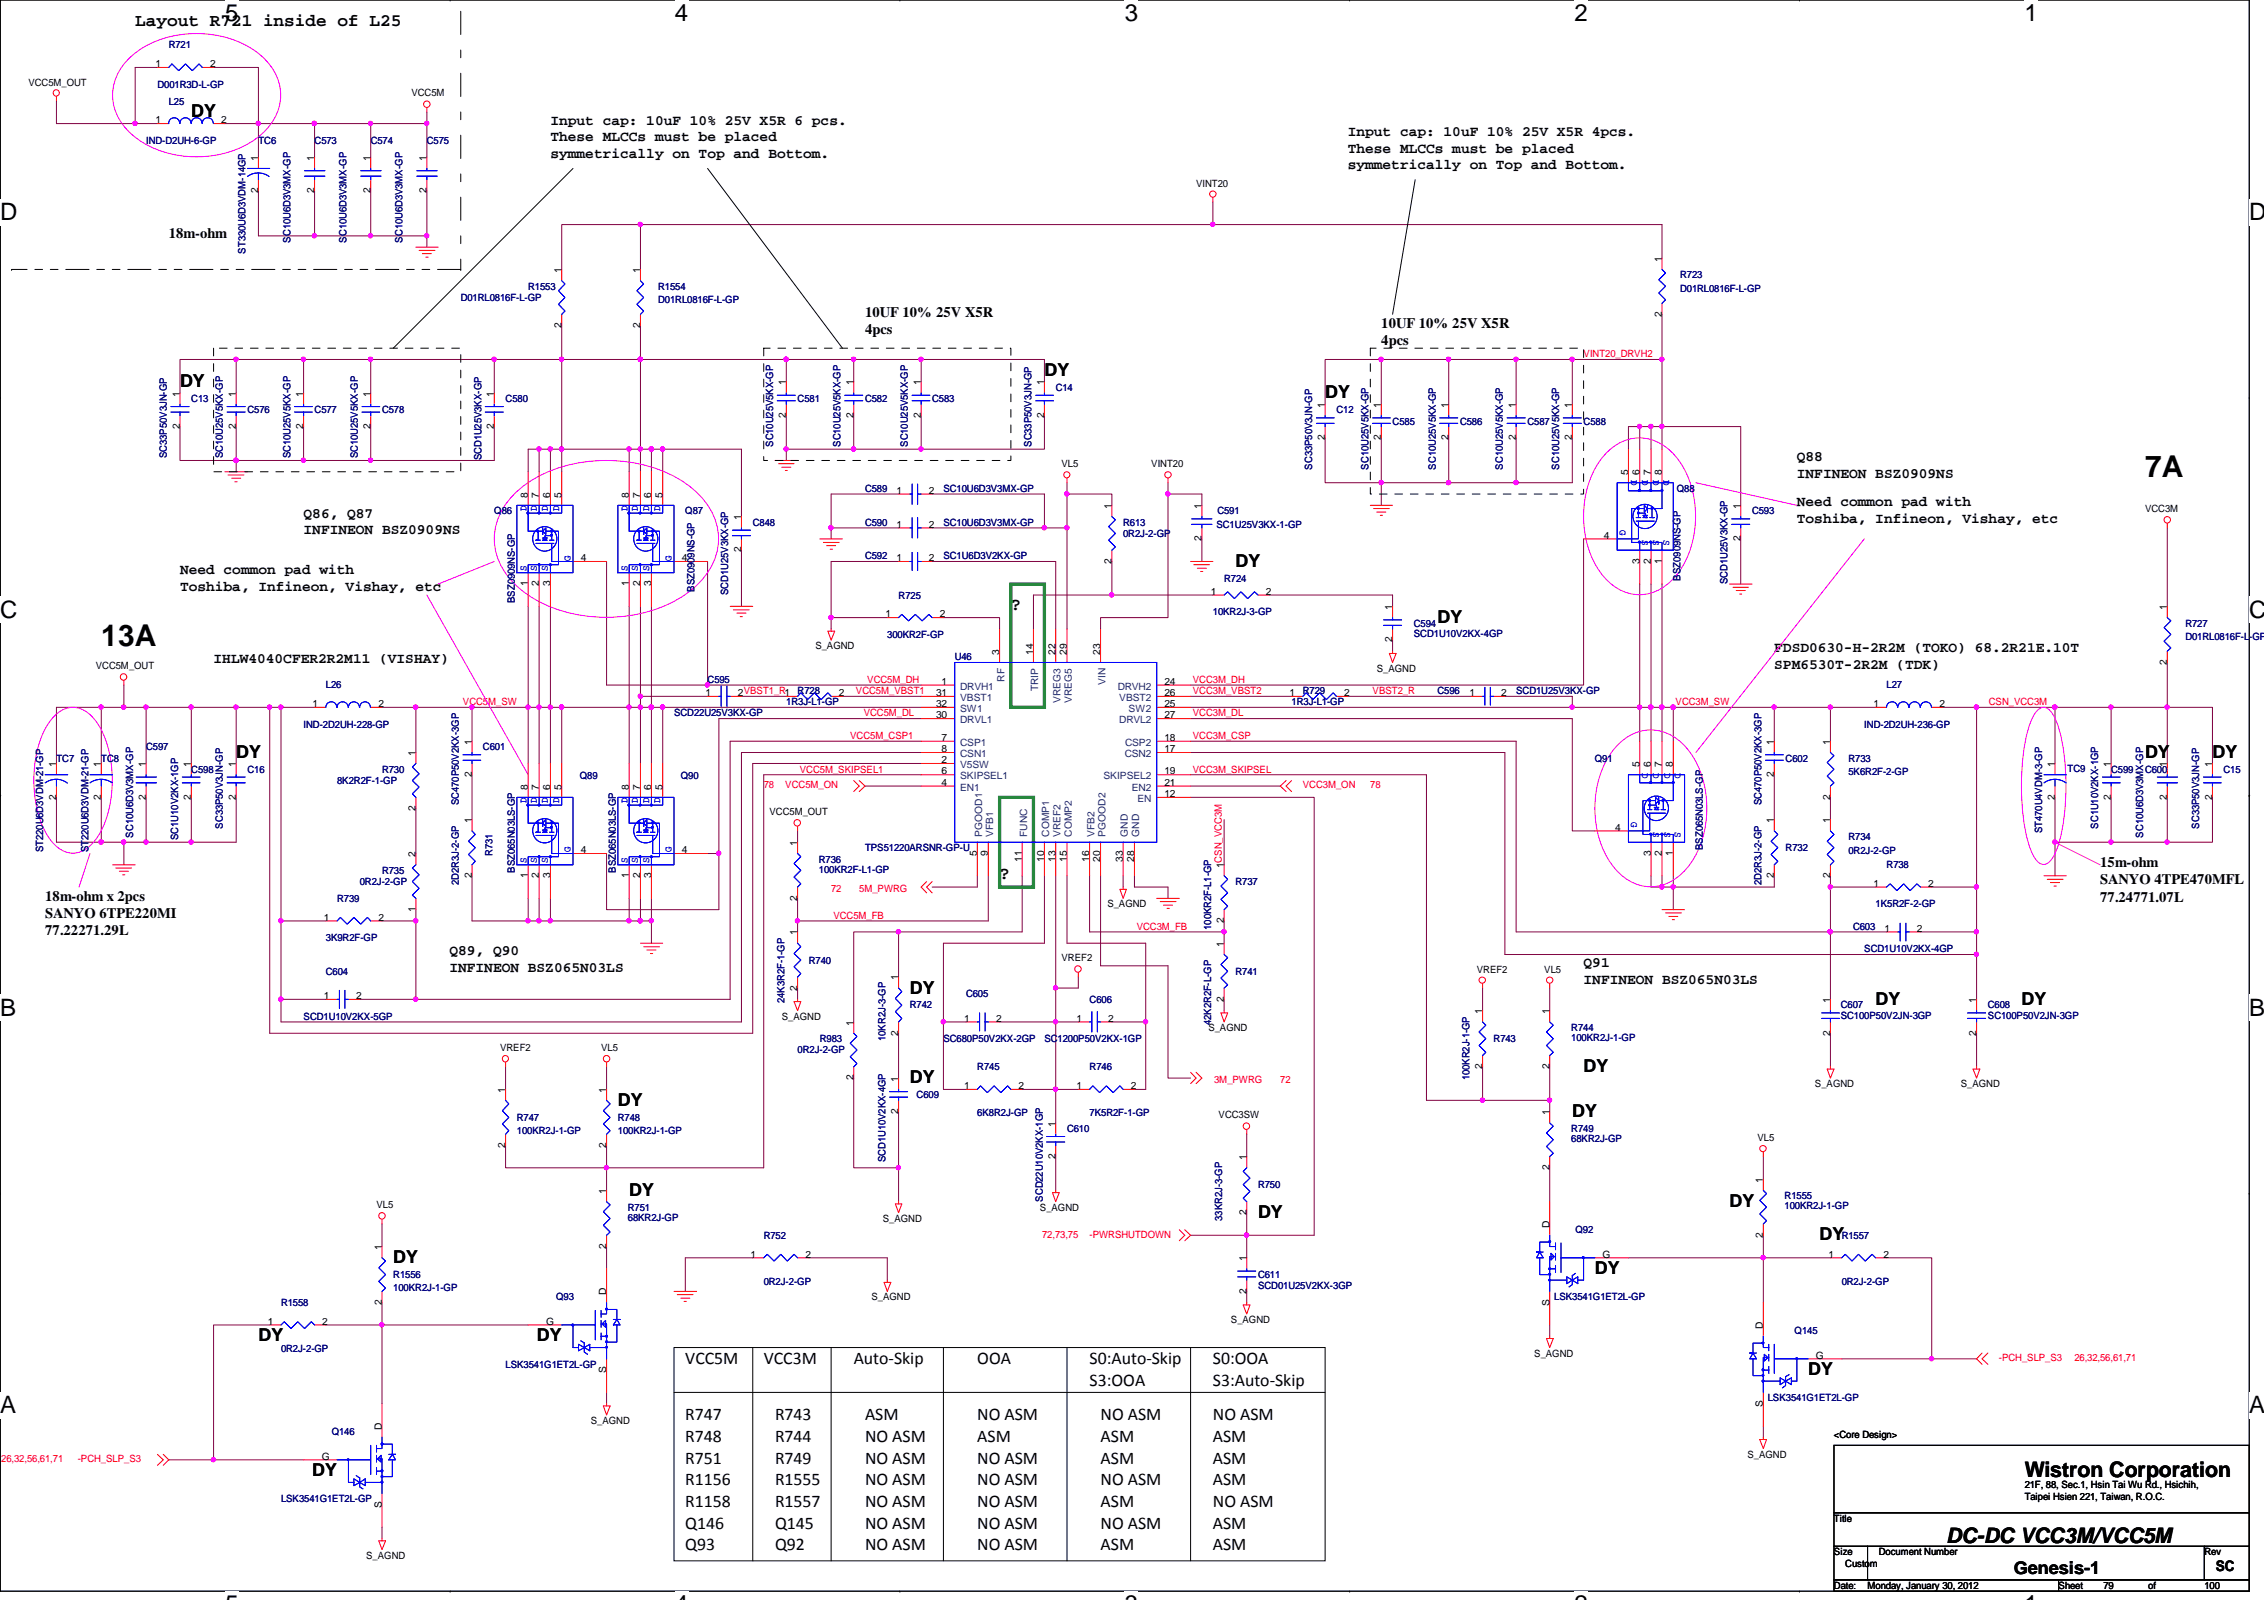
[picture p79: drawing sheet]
<svg xmlns="http://www.w3.org/2000/svg" width="297mm" height="210mm" viewBox="0 0 297 210" stroke-linecap="round" stroke-linejoin="round" font-family="sans-serif">
<defs><g id="words">
<g font-size="3.9">
<text x="281.4" y="62.6">7A</text>
<text x="13.3" y="84.7">13A</text>
</g>
<g font-size="3.1">
<text x="29.5" y="2.8">5</text>
<text x="88.6" y="2.8">4</text>
<text x="147.6" y="2.8">3</text>
<text x="206.6" y="2.8">2</text>
<text x="265.6" y="2.8">1</text>
<text x="0" y="28.9">D</text>
<text x="295.1" y="28.9">D</text>
<text x="0" y="81">C</text>
<text x="295.1" y="81">C</text>
<text x="0" y="133.2">B</text>
<text x="295.1" y="133.2">B</text>
<text x="0" y="185.4">A</text>
<text x="295.1" y="185.4">A</text>
</g>
<g font-size="2.8">
<text x="265.6" y="193.7">Wistron Corporation</text>
<text x="255.4" y="202.4">DC-DC VCC3M/VCC5M</text>
</g>
<g font-size="2.3">
<text x="17.7" y="3.4">Layout R721 inside of L25</text>
<text x="25.1" y="15.4">DY</text>
<text x="23.6" y="50.8">DY</text>
<text x="137" y="49.3">DY</text>
<text x="173.9" y="52.2">DY</text>
<text x="162.1" y="74.3">DY</text>
<text x="132.6" y="80">?</text>
<text x="188.6" y="81.7">DY</text>
<text x="31" y="99.4">DY</text>
<text x="281.4" y="99.4">DY</text>
<text x="290.3" y="99.4">DY</text>
<text x="131.1" y="115.4">?</text>
<text x="119.4" y="130.3">DY</text>
<text x="246.1" y="131.8">DY</text>
<text x="265.2" y="131.8">DY</text>
<text x="119.4" y="142.1">DY</text>
<text x="207.8" y="140.6">DY</text>
<text x="81.1" y="145.1">DY</text>
<text x="206.3" y="146.5">DY</text>
<text x="82.5" y="156.8">DY</text>
<text x="165.1" y="159.8">DY</text>
<text x="226.9" y="158.3">DY</text>
<text x="51.6" y="165.7">DY</text>
<text x="209.3" y="167.2">DY</text>
<text x="238.7" y="162.7">DY</text>
<text x="33.9" y="176">DY</text>
<text x="70.4" y="176">DY</text>
<text x="89.9" y="179">VCC5M</text>
<text x="100.2" y="179">VCC3M</text>
<text x="112" y="179">Auto-Skip</text>
<text x="128.2" y="179">OOA</text>
<text x="143" y="179">S0:Auto-Skip</text>
<text x="159.1" y="179">S0:OOA</text>
<text x="143" y="181.8">S3:OOA</text>
<text x="159.1" y="181.8">S3:Auto-Skip</text>
<text x="237.2" y="180.4">DY</text>
<text x="89.9" y="186.4">R747</text>
<text x="89.9" y="189.2">R748</text>
<text x="101.7" y="186.4">R743</text>
<text x="101.7" y="189.2">R744</text>
<text x="113.5" y="186.4">ASM</text>
<text x="113.5" y="189.2">NO ASM</text>
<text x="128.2" y="186.4">NO ASM</text>
<text x="128.2" y="189.2">ASM</text>
<text x="144.4" y="186.4">NO ASM</text>
<text x="144.4" y="189.2">ASM</text>
<text x="159.1" y="186.4">NO ASM</text>
<text x="159.1" y="189.2">ASM</text>
<text x="41" y="193.7">DY</text>
<text x="89.9" y="192">R751</text>
<text x="89.9" y="194.9">R1156</text>
<text x="89.9" y="197.7">R1158</text>
<text x="101.7" y="192">R749</text>
<text x="101.7" y="194.9">R1555</text>
<text x="101.7" y="197.7">R1557</text>
<text x="113.5" y="192">NO ASM</text>
<text x="113.5" y="194.9">NO ASM</text>
<text x="113.5" y="197.7">NO ASM</text>
<text x="128.2" y="192">NO ASM</text>
<text x="128.2" y="194.9">NO ASM</text>
<text x="128.2" y="197.7">NO ASM</text>
<text x="144.4" y="192">ASM</text>
<text x="144.4" y="194.9">NO ASM</text>
<text x="144.4" y="197.7">ASM</text>
<text x="159.1" y="192">ASM</text>
<text x="159.1" y="194.9">ASM</text>
<text x="159.1" y="197.7">NO ASM</text>
<text x="89.9" y="200.5">Q146</text>
<text x="89.9" y="203.4">Q93</text>
<text x="101.7" y="200.5">Q145</text>
<text x="101.7" y="203.4">Q92</text>
<text x="113.5" y="200.5">NO ASM</text>
<text x="113.5" y="203.4">NO ASM</text>
<text x="128.2" y="200.5">NO ASM</text>
<text x="128.2" y="203.4">NO ASM</text>
<text x="144.4" y="200.5">NO ASM</text>
<text x="144.4" y="203.4">ASM</text>
<text x="159.1" y="200.5">ASM</text>
<text x="159.1" y="203.4">ASM</text>
<text x="264.2" y="206.5">Genesis-1</text>
</g>
<g font-size="1.9">
<text x="72.2" y="16.3">Input cap: 10uF 10% 25V X5R 6 pcs.</text>
<text x="176.8" y="17.8">Input cap: 10uF 10% 25V X5R 4pcs.</text>
<text x="72.2" y="18.5">These MLCCs must be placed</text>
<text x="72.2" y="20.7">symmetrically on Top and Bottom.</text>
<text x="176.8" y="20">These MLCCs must be placed</text>
<text x="176.8" y="22.2">symmetrically on Top and Bottom.</text>
<text x="22.1" y="31.2">18m-ohm</text>
<text x="113.5" y="41.6">10UF 10% 25V X5R</text>
<text x="113.5" y="43.9">4pcs</text>
<text x="181.2" y="43">10UF 10% 25V X5R</text>
<text x="181.2" y="45.3">4pcs</text>
<text x="235.8" y="60.5">Q88</text>
<text x="235.8" y="62.7">INFINEON BSZ0909NS</text>
<text x="39.8" y="67.9">Q86, Q87</text>
<text x="39.8" y="70.1">INFINEON BSZ0909NS</text>
<text x="235.8" y="66.4">Need common pad with</text>
<text x="235.8" y="68.6">Toshiba, Infineon, Vishay, etc</text>
<text x="23.6" y="75.3">Need common pad with</text>
<text x="23.6" y="77.5">Toshiba, Infineon, Vishay, etc</text>
<text x="28" y="87">IHLW4040CFER2R2M11 (VISHAY)</text>
<text x="232.8" y="85.6">FDSD0630-H-2R2M (TOKO) 68.2R21E.10T</text>
<text x="232.8" y="87.8">SPM6530T-2R2M (TDK)</text>
<text x="275.5" y="113.7">15m-ohm</text>
<text x="5.9" y="118.2">18m-ohm x 2pcs</text>
<text x="275.5" y="116">SANYO 4TPE470MFL</text>
<text x="275.5" y="118.3">77.24771.07L</text>
<text x="5.9" y="120.4">SANYO 6TPE220MI</text>
<text x="5.9" y="122.7">77.22271.29L</text>
<text x="59" y="125.3">Q89, Q90</text>
<text x="59" y="127.6">INFINEON BSZ065N03LS</text>
<text x="207.8" y="126.8">Q91</text>
<text x="207.8" y="129">INFINEON BSZ065N03LS</text>
<text x="290.7" y="206.1">SC</text>
</g>
<g font-size="1.3">
<text x="3.7" y="11.2">VCC5M_OUT</text>
<text x="20.4" y="8.8">1</text>
<text x="27.6" y="8.8">2</text>
<text x="20.4" y="16.2">1</text>
<text x="29" y="16.2">2</text>
<text x="54" y="12.7">VCC5M</text>
<text x="33.9" y="21.1" transform="rotate(-90 33.9 21.1)">1</text>
<text x="41.2" y="21.1" transform="rotate(-90 41.2 21.1)">1</text>
<text x="48.6" y="21.1" transform="rotate(-90 48.6 21.1)">1</text>
<text x="56" y="21.1" transform="rotate(-90 56 21.1)">1</text>
<text x="33.9" y="25.4" transform="rotate(-90 33.9 25.4)">2</text>
<text x="41.2" y="25.4" transform="rotate(-90 41.2 25.4)">2</text>
<text x="48.6" y="25.4" transform="rotate(-90 48.6 25.4)">2</text>
<text x="56" y="25.4" transform="rotate(-90 56 25.4)">2</text>
<text x="156.9" y="24.5">VINT20</text>
<text x="73.7" y="35.8" transform="rotate(-90 73.7 35.8)">1</text>
<text x="84" y="35.8" transform="rotate(-90 84 35.8)">1</text>
<text x="218" y="34.3" transform="rotate(-90 218 34.3)">1</text>
<text x="218" y="41.6" transform="rotate(-90 218 41.6)">2</text>
<text x="73.7" y="43" transform="rotate(-90 73.7 43)">2</text>
<text x="84" y="43" transform="rotate(-90 84 43)">2</text>
<text x="23.6" y="52" transform="rotate(-90 23.6 52)">1</text>
<text x="30.9" y="52" transform="rotate(-90 30.9 52)">1</text>
<text x="39.8" y="52" transform="rotate(-90 39.8 52)">1</text>
<text x="48.6" y="52" transform="rotate(-90 48.6 52)">1</text>
<text x="64.8" y="52" transform="rotate(-90 64.8 52)">1</text>
<text x="103.1" y="50.5" transform="rotate(-90 103.1 50.5)">1</text>
<text x="112" y="50.5" transform="rotate(-90 112 50.5)">1</text>
<text x="120.8" y="50.5" transform="rotate(-90 120.8 50.5)">1</text>
<text x="137" y="50.5" transform="rotate(-90 137 50.5)">1</text>
<text x="173.8" y="53.5" transform="rotate(-90 173.8 53.5)">1</text>
<text x="181.2" y="53.5" transform="rotate(-90 181.2 53.5)">1</text>
<text x="190" y="53.5" transform="rotate(-90 190 53.5)">1</text>
<text x="198.9" y="53.5" transform="rotate(-90 198.9 53.5)">1</text>
<text x="206.2" y="53.5" transform="rotate(-90 206.2 53.5)">1</text>
<text x="23.6" y="56.3" transform="rotate(-90 23.6 56.3)">2</text>
<text x="30.9" y="56.3" transform="rotate(-90 30.9 56.3)">2</text>
<text x="39.8" y="56.3" transform="rotate(-90 39.8 56.3)">2</text>
<text x="48.6" y="56.3" transform="rotate(-90 48.6 56.3)">2</text>
<text x="64.8" y="56.3" transform="rotate(-90 64.8 56.3)">2</text>
<text x="103.1" y="54.8" transform="rotate(-90 103.1 54.8)">2</text>
<text x="112" y="54.8" transform="rotate(-90 112 54.8)">2</text>
<text x="120.8" y="54.8" transform="rotate(-90 120.8 54.8)">2</text>
<text x="137" y="54.8" transform="rotate(-90 137 54.8)">2</text>
<text x="173.8" y="57.7" transform="rotate(-90 173.8 57.7)">2</text>
<text x="181.2" y="57.7" transform="rotate(-90 181.2 57.7)">2</text>
<text x="190" y="57.7" transform="rotate(-90 190 57.7)">2</text>
<text x="198.9" y="57.7" transform="rotate(-90 198.9 57.7)">2</text>
<text x="206.2" y="57.7" transform="rotate(-90 206.2 57.7)">2</text>
<text x="69.3" y="65.3" transform="rotate(-90 69.3 65.3)">8</text>
<text x="70.7" y="65.3" transform="rotate(-90 70.7 65.3)">7</text>
<text x="72.2" y="65.3" transform="rotate(-90 72.2 65.3)">6</text>
<text x="73.7" y="65.3" transform="rotate(-90 73.7 65.3)">5</text>
<text x="82.5" y="65.3" transform="rotate(-90 82.5 65.3)">8</text>
<text x="84" y="65.3" transform="rotate(-90 84 65.3)">7</text>
<text x="85.4" y="65.3" transform="rotate(-90 85.4 65.3)">6</text>
<text x="86.9" y="65.3" transform="rotate(-90 86.9 65.3)">5</text>
<text x="117.6" y="64.8">1</text>
<text x="121.9" y="64.8">2</text>
<text x="139.3" y="61.3">VL5</text>
<text x="151" y="61.3">VINT20</text>
<text x="213.6" y="62.3" transform="rotate(-90 213.6 62.3)">5</text>
<text x="215.1" y="62.3" transform="rotate(-90 215.1 62.3)">6</text>
<text x="216.6" y="62.3" transform="rotate(-90 216.6 62.3)">7</text>
<text x="218" y="62.3" transform="rotate(-90 218 62.3)">8</text>
<text x="97.2" y="68.2" transform="rotate(-90 97.2 68.2)">1</text>
<text x="117.6" y="69.2">1</text>
<text x="121.9" y="69.2">2</text>
<text x="145.8" y="66.8" transform="rotate(-90 145.8 66.8)">1</text>
<text x="157.6" y="71" transform="rotate(-90 157.6 71)">2</text>
<text x="157.6" y="66.8" transform="rotate(-90 157.6 66.8)">1</text>
<text x="210.4" y="70.7">4</text>
<text x="228.3" y="71" transform="rotate(-90 228.3 71)">2</text>
<text x="228.3" y="66.8" transform="rotate(-90 228.3 66.8)">1</text>
<text x="281.4" y="67.2">VCC3M</text>
<text x="69.3" y="76.9" transform="rotate(-90 69.3 76.9)">1</text>
<text x="70.7" y="76.9" transform="rotate(-90 70.7 76.9)">2</text>
<text x="72.2" y="76.9" transform="rotate(-90 72.2 76.9)">3</text>
<text x="76.2" y="73.6">4</text>
<text x="82.5" y="76.9" transform="rotate(-90 82.5 76.9)">1</text>
<text x="84" y="76.9" transform="rotate(-90 84 76.9)">2</text>
<text x="85.4" y="76.9" transform="rotate(-90 85.4 76.9)">3</text>
<text x="89.4" y="73.6">4</text>
<text x="97.2" y="72.5" transform="rotate(-90 97.2 72.5)">2</text>
<text x="117.6" y="73.6">1</text>
<text x="121.9" y="73.6">2</text>
<text x="145.8" y="74" transform="rotate(-90 145.8 74)">2</text>
<text x="215.1" y="74" transform="rotate(-90 215.1 74)">3</text>
<text x="216.6" y="74" transform="rotate(-90 216.6 74)">2</text>
<text x="218" y="74" transform="rotate(-90 218 74)">1</text>
<text x="116.2" y="81">1</text>
<text x="123.3" y="81">2</text>
<text x="158.9" y="78">1</text>
<text x="166.1" y="78">2</text>
<text x="182.7" y="80" transform="rotate(-90 182.7 80)">1</text>
<text x="284.3" y="80" transform="rotate(-90 284.3 80)">1</text>
<text x="12.6" y="87.8">VCC5M_OUT</text>
<text x="107" y="85.2">S_AGND</text>
<text x="123.5" y="89.8">1</text>
<text x="131.1" y="85.9" transform="rotate(-90 131.1 85.9)">3</text>
<text x="135.5" y="85.9" transform="rotate(-90 135.5 85.9)">14</text>
<text x="138.5" y="85.9" transform="rotate(-90 138.5 85.9)">22</text>
<text x="140" y="85.9" transform="rotate(-90 140 85.9)">29</text>
<text x="144.4" y="85.9" transform="rotate(-90 144.4 85.9)">23</text>
<text x="152.8" y="89.8">24</text>
<text x="180.6" y="88.1">S_AGND</text>
<text x="182.7" y="84.3" transform="rotate(-90 182.7 84.3)">2</text>
<text x="284.3" y="87.2" transform="rotate(-90 284.3 87.2)">2</text>
<text x="41" y="92.8">1</text>
<text x="49.7" y="92.8">2</text>
<text x="92.6" y="91.3">1</text>
<text x="96.8" y="91.3">2VBST1_R1</text>
<text x="110.1" y="91.3">2</text>
<text x="122.8" y="94.2">30</text>
<text x="122.8" y="91.3">31</text>
<text x="122.8" y="92.8">32</text>
<text x="152.8" y="91.3">26</text>
<text x="152.8" y="94.2">27</text>
<text x="152.8" y="92.8">25</text>
<text x="169.2" y="91.3">1</text>
<text x="176.4" y="91.3">2</text>
<text x="192.8" y="91.3">1</text>
<text x="197" y="91.3">2</text>
<text x="245.8" y="92.8">1</text>
<text x="254.5" y="92.8">2</text>
<text x="7.4" y="100.6" transform="rotate(-90 7.4 100.6)">1</text>
<text x="13.2" y="100.6" transform="rotate(-90 13.2 100.6)">1</text>
<text x="19.1" y="100.6" transform="rotate(-90 19.1 100.6)">1</text>
<text x="25.1" y="100.6" transform="rotate(-90 25.1 100.6)">1</text>
<text x="30.9" y="100.6" transform="rotate(-90 30.9 100.6)">1</text>
<text x="54.5" y="99.1" transform="rotate(-90 54.5 99.1)">1</text>
<text x="61.9" y="101.9" transform="rotate(-90 61.9 101.9)">2</text>
<text x="61.9" y="97.7" transform="rotate(-90 61.9 97.7)">1</text>
<text x="123.5" y="100.1">2</text>
<text x="123.5" y="101.6">6</text>
<text x="123.5" y="97.2">7</text>
<text x="123.5" y="98.7">8</text>
<text x="152.8" y="98.7">17</text>
<text x="152.8" y="97.2">18</text>
<text x="152.8" y="101.6">19</text>
<text x="215.1" y="100.6" transform="rotate(-90 215.1 100.6)">5</text>
<text x="216.6" y="100.6" transform="rotate(-90 216.6 100.6)">6</text>
<text x="218" y="100.6" transform="rotate(-90 218 100.6)">7</text>
<text x="219.5" y="100.6" transform="rotate(-90 219.5 100.6)">8</text>
<text x="232.7" y="101.9" transform="rotate(-90 232.7 101.9)">2</text>
<text x="232.7" y="97.7" transform="rotate(-90 232.7 97.7)">1</text>
<text x="240.1" y="97.7" transform="rotate(-90 240.1 97.7)">1</text>
<text x="269.6" y="100.6" transform="rotate(-90 269.6 100.6)">1</text>
<text x="276.9" y="100.6" transform="rotate(-90 276.9 100.6)">1</text>
<text x="284.3" y="100.6" transform="rotate(-90 284.3 100.6)">1</text>
<text x="290.2" y="100.6" transform="rotate(-90 290.2 100.6)">1</text>
<text x="7.4" y="104.9" transform="rotate(-90 7.4 104.9)">2</text>
<text x="13.2" y="104.9" transform="rotate(-90 13.2 104.9)">2</text>
<text x="19.1" y="104.9" transform="rotate(-90 19.1 104.9)">2</text>
<text x="25.1" y="104.9" transform="rotate(-90 25.1 104.9)">2</text>
<text x="30.9" y="104.9" transform="rotate(-90 30.9 104.9)">2</text>
<text x="54.5" y="106.4" transform="rotate(-90 54.5 106.4)">2</text>
<text x="61.9" y="108" transform="rotate(-90 61.9 108)">1</text>
<text x="69.3" y="103.6" transform="rotate(-90 69.3 103.6)">8</text>
<text x="70.7" y="103.6" transform="rotate(-90 70.7 103.6)">7</text>
<text x="72.2" y="103.6" transform="rotate(-90 72.2 103.6)">6</text>
<text x="73.7" y="103.6" transform="rotate(-90 73.7 103.6)">5</text>
<text x="82.5" y="103.6" transform="rotate(-90 82.5 103.6)">8</text>
<text x="84" y="103.6" transform="rotate(-90 84 103.6)">7</text>
<text x="85.4" y="103.6" transform="rotate(-90 85.4 103.6)">6</text>
<text x="86.9" y="103.6" transform="rotate(-90 86.9 103.6)">5</text>
<text x="101" y="107">VCC5M_OUT</text>
<text x="123.5" y="103.1">4</text>
<text x="152.8" y="104.6">12</text>
<text x="152.8" y="103.1">21</text>
<text x="232.7" y="108" transform="rotate(-90 232.7 108)">1</text>
<text x="240.1" y="108" transform="rotate(-90 240.1 108)">1</text>
<text x="240.1" y="104.9" transform="rotate(-90 240.1 104.9)">2</text>
<text x="269.6" y="104.9" transform="rotate(-90 269.6 104.9)">2</text>
<text x="276.9" y="104.9" transform="rotate(-90 276.9 104.9)">2</text>
<text x="284.3" y="104.9" transform="rotate(-90 284.3 104.9)">2</text>
<text x="290.2" y="104.9" transform="rotate(-90 290.2 104.9)">2</text>
<text x="54.5" y="112.4" transform="rotate(-90 54.5 112.4)">2</text>
<text x="76.2" y="111.9">4</text>
<text x="89.4" y="111.9">4</text>
<text x="104.6" y="111" transform="rotate(-90 104.6 111)">1</text>
<text x="128.2" y="112.3" transform="rotate(-90 128.2 112.3)">5</text>
<text x="129.6" y="112.3" transform="rotate(-90 129.6 112.3)">9</text>
<text x="134.1" y="113" transform="rotate(-90 134.1 113)">11</text>
<text x="137" y="113" transform="rotate(-90 137 113)">10</text>
<text x="138.5" y="113" transform="rotate(-90 138.5 113)">13</text>
<text x="140" y="113" transform="rotate(-90 140 113)">15</text>
<text x="142.9" y="113" transform="rotate(-90 142.9 113)">16</text>
<text x="144.4" y="113" transform="rotate(-90 144.4 113)">20</text>
<text x="147.3" y="113" transform="rotate(-90 147.3 113)">33</text>
<text x="148.8" y="113" transform="rotate(-90 148.8 113)">28</text>
<text x="160.6" y="113.9" transform="rotate(-90 160.6 113.9)">1CSN_VCC3M</text>
<text x="211.9" y="109">4</text>
<text x="216.6" y="112.3" transform="rotate(-90 216.6 112.3)">3</text>
<text x="218" y="112.3" transform="rotate(-90 218 112.3)">2</text>
<text x="219.5" y="112.3" transform="rotate(-90 219.5 112.3)">1</text>
<text x="54.5" y="119.6" transform="rotate(-90 54.5 119.6)">1</text>
<text x="61.9" y="115.2" transform="rotate(-90 61.9 115.2)">2</text>
<text x="69.3" y="115.2" transform="rotate(-90 69.3 115.2)">1</text>
<text x="70.7" y="115.2" transform="rotate(-90 70.7 115.2)">2</text>
<text x="72.2" y="115.2" transform="rotate(-90 72.2 115.2)">3</text>
<text x="82.5" y="115.2" transform="rotate(-90 82.5 115.2)">1</text>
<text x="84" y="115.2" transform="rotate(-90 84 115.2)">2</text>
<text x="85.4" y="115.2" transform="rotate(-90 85.4 115.2)">3</text>
<text x="104.6" y="118.2" transform="rotate(-90 104.6 118.2)">2</text>
<text x="145.3" y="119">S_AGND</text>
<text x="232.7" y="115.2" transform="rotate(-90 232.7 115.2)">2</text>
<text x="240.1" y="115.2" transform="rotate(-90 240.1 115.2)">2</text>
<text x="245.8" y="116.3">1</text>
<text x="253" y="116.3">2</text>
<text x="42.5" y="120.8">1</text>
<text x="49.7" y="120.8">2</text>
<text x="104.6" y="122.7" transform="rotate(-90 104.6 122.7)">1</text>
<text x="160.6" y="124.2" transform="rotate(-90 160.6 124.2)">1</text>
<text x="160.6" y="121.1" transform="rotate(-90 160.6 121.1)">2</text>
<text x="247.3" y="122.2">1</text>
<text x="251.5" y="122.2">2</text>
<text x="42.5" y="131.1">1</text>
<text x="46.7" y="131.1">2</text>
<text x="104.6" y="130" transform="rotate(-90 104.6 130)">2</text>
<text x="117.9" y="128.6" transform="rotate(-90 117.9 128.6)">1</text>
<text x="139.3" y="126.1">VREF2</text>
<text x="160.6" y="131.4" transform="rotate(-90 160.6 131.4)">2</text>
<text x="193.8" y="127.6">VREF2</text>
<text x="202.6" y="127.6">VL5</text>
<text x="240.1" y="131.6" transform="rotate(-90 240.1 131.6)">1</text>
<text x="259.3" y="131.6" transform="rotate(-90 259.3 131.6)">1</text>
<text x="65.6" y="137.9">VREF2</text>
<text x="78.9" y="137.9">VL5</text>
<text x="102.6" y="133.8">S_AGND</text>
<text x="112" y="134.5" transform="rotate(-90 112 134.5)">1</text>
<text x="117.9" y="135.8" transform="rotate(-90 117.9 135.8)">2</text>
<text x="126.5" y="134">1</text>
<text x="130.7" y="134">2</text>
<text x="141.2" y="134">1</text>
<text x="145.4" y="134">2</text>
<text x="158.5" y="135.3">S_AGND</text>
<text x="194.5" y="133.1" transform="rotate(-90 194.5 133.1)">1</text>
<text x="203.3" y="133.1" transform="rotate(-90 203.3 133.1)">1</text>
<text x="240.1" y="135.8" transform="rotate(-90 240.1 135.8)">2</text>
<text x="259.3" y="135.8" transform="rotate(-90 259.3 135.8)">2</text>
<text x="66.3" y="143.3" transform="rotate(-90 66.3 143.3)">1</text>
<text x="79.5" y="143.3" transform="rotate(-90 79.5 143.3)">1</text>
<text x="112" y="141.7" transform="rotate(-90 112 141.7)">2</text>
<text x="117.9" y="141.9" transform="rotate(-90 117.9 141.9)">1</text>
<text x="126.5" y="142.9">1</text>
<text x="133.6" y="142.9">2</text>
<text x="141.2" y="142.9">1</text>
<text x="148.4" y="142.9">2</text>
<text x="194.5" y="140.3" transform="rotate(-90 194.5 140.3)">2</text>
<text x="203.3" y="140.3" transform="rotate(-90 203.3 140.3)">2</text>
<text x="238.1" y="142.6">S_AGND</text>
<text x="257.3" y="142.6">S_AGND</text>
<text x="117.9" y="146.1" transform="rotate(-90 117.9 146.1)">2</text>
<text x="138.5" y="147.8" transform="rotate(-90 138.5 147.8)">1</text>
<text x="159.9" y="146.7">VCC3SW</text>
<text x="203.3" y="146.3" transform="rotate(-90 203.3 146.3)">1</text>
<text x="230.6" y="149.7">VL5</text>
<text x="66.3" y="150.6" transform="rotate(-90 66.3 150.6)">2</text>
<text x="79.5" y="150.6" transform="rotate(-90 79.5 150.6)">2</text>
<text x="138.5" y="152.1" transform="rotate(-90 138.5 152.1)">2</text>
<text x="163.5" y="152.2" transform="rotate(-90 163.5 152.2)">1</text>
<text x="203.3" y="153.5" transform="rotate(-90 203.3 153.5)">2</text>
<text x="231.3" y="155.2" transform="rotate(-90 231.3 155.2)">1</text>
<text x="49.4" y="158.5">VL5</text>
<text x="79.5" y="156.6" transform="rotate(-90 79.5 156.6)">1</text>
<text x="115.8" y="160.3">S_AGND</text>
<text x="136.4" y="158.8">S_AGND</text>
<text x="163.5" y="159.4" transform="rotate(-90 163.5 159.4)">2</text>
<text x="203.3" y="161" transform="rotate(-90 203.3 161)">D</text>
<text x="50.1" y="164" transform="rotate(-90 50.1 164)">1</text>
<text x="79.5" y="163.8" transform="rotate(-90 79.5 163.8)">2</text>
<text x="98.5" y="165">1</text>
<text x="105.7" y="165">2</text>
<text x="163.5" y="165.4" transform="rotate(-90 163.5 165.4)">1</text>
<text x="210.3" y="165">G</text>
<text x="231.3" y="162.3" transform="rotate(-90 231.3 162.3)">2</text>
<text x="239.9" y="165">1</text>
<text x="247.1" y="165">2</text>
<text x="35.1" y="173.8">1</text>
<text x="42.3" y="173.8">2</text>
<text x="50.1" y="171.2" transform="rotate(-90 50.1 171.2)">2</text>
<text x="71.7" y="173.8">G</text>
<text x="79.5" y="169.9" transform="rotate(-90 79.5 169.9)">D</text>
<text x="114.3" y="170.6">S_AGND</text>
<text x="161.5" y="173.6">S_AGND</text>
<text x="163.5" y="169.7" transform="rotate(-90 163.5 169.7)">2</text>
<text x="203.3" y="171.3" transform="rotate(-90 203.3 171.3)">S</text>
<text x="201.3" y="178">S_AGND</text>
<text x="231.3" y="174.3" transform="rotate(-90 231.3 174.3)">D</text>
<text x="238.2" y="178.2">G</text>
<text x="79.5" y="180.2" transform="rotate(-90 79.5 180.2)">S</text>
<text x="231.3" y="184.6" transform="rotate(-90 231.3 184.6)">S</text>
<text x="42.2" y="191.5">G</text>
<text x="50.1" y="187.5" transform="rotate(-90 50.1 187.5)">D</text>
<text x="77.5" y="186.8">S_AGND</text>
<text x="229.3" y="191.2">S_AGND</text>
<text x="240.6" y="188.6">&lt;Core Design&gt;</text>
<text x="50.1" y="197.8" transform="rotate(-90 50.1 197.8)">S</text>
<text x="265.6" y="195.2">21F, 88, Sec.1, Hsin Tai Wu Rd., Hsichih,</text>
<text x="265.6" y="196.7">Taipei Hsien 221, Taiwan, R.O.C.</text>
<text x="240.6" y="199.6">Title</text>
<text x="48" y="204.5">S_AGND</text>
<text x="240.6" y="204">Size</text>
<text x="240.6" y="208.4">Date:</text>
<text x="242.1" y="205.5">Custom</text>
<text x="245" y="208.4">Monday, January 30, 2012</text>
<text x="246.5" y="204">Document Number</text>
<text x="270.1" y="208.4">Sheet</text>
<text x="276" y="208.4">79</text>
<text x="281.9" y="208.4">of</text>
<text x="289.2" y="204">Rev</text>
<text x="289.2" y="208.4">100</text>
</g>
<g font-size="1.3" fill="#000080">
<text x="20.7" y="11.5">D001R3D-L-GP</text>
<text x="22.1" y="6.3">R721</text>
<text x="22.1" y="13.7">L25</text>
<text x="19.2" y="18.9">IND-D2UH-6-GP</text>
<text x="33.9" y="18.9">TC6</text>
<text x="41.3" y="18.9">C573</text>
<text x="48.6" y="18.9">C574</text>
<text x="56" y="18.9">C575</text>
<text x="32.2" y="33.3" transform="rotate(-90 32.2 33.3)">ST330U6D3VDM-14GP</text>
<text x="38.1" y="31.8" transform="rotate(-90 38.1 31.8)">SC10U6D3V3MX-GP</text>
<text x="45.5" y="31.8" transform="rotate(-90 45.5 31.8)">SC10U6D3V3MX-GP</text>
<text x="52.8" y="31.8" transform="rotate(-90 52.8 31.8)">SC10U6D3V3MX-GP</text>
<text x="60.4" y="39.5">D01RL0816F-L-GP</text>
<text x="69.3" y="38">R1553</text>
<text x="86.4" y="38">R1554</text>
<text x="86.4" y="39.8">D01RL0816F-L-GP</text>
<text x="220.4" y="36.5">R723</text>
<text x="220.4" y="38.3">D01RL0816F-L-GP</text>
<text x="25.1" y="52.7">C13</text>
<text x="66.3" y="52.7">C580</text>
<text x="104.6" y="52.7">C581</text>
<text x="113.5" y="52.7">C582</text>
<text x="122.3" y="52.7">C583</text>
<text x="138.5" y="51.3">C14</text>
<text x="32.5" y="54.2">C576</text>
<text x="41.3" y="54.2">C577</text>
<text x="50.1" y="54.2">C578</text>
<text x="101.4" y="58.6" transform="rotate(-90 101.4 58.6)">SC10U25V5KX-GP</text>
<text x="110.3" y="58.6" transform="rotate(-90 110.3 58.6)">SC10U25V5KX-GP</text>
<text x="119.1" y="58.6" transform="rotate(-90 119.1 58.6)">SC10U25V5KX-GP</text>
<text x="135.3" y="58.6" transform="rotate(-90 135.3 58.6)">SC33P50V3JN-GP</text>
<text x="175.3" y="54.2">C12</text>
<text x="182.7" y="55.7">C585</text>
<text x="191.6" y="55.7">C586</text>
<text x="200.4" y="55.7">C587</text>
<text x="207.8" y="55.7">C588</text>
<text x="21.9" y="60.1" transform="rotate(-90 21.9 60.1)">SC33P50V3JN-GP</text>
<text x="29.2" y="60.1" transform="rotate(-90 29.2 60.1)">SC10U25V5KX-GP</text>
<text x="38.1" y="60.1" transform="rotate(-90 38.1 60.1)">SC10U25V5KX-GP</text>
<text x="46.9" y="60.1" transform="rotate(-90 46.9 60.1)">SC10U25V5KX-GP</text>
<text x="63.2" y="60.4" transform="rotate(-90 63.2 60.4)">SCD1U25V3KX-GP</text>
<text x="113.5" y="64.5">C589</text>
<text x="123.8" y="64.5">SC10U6D3V3MX-GP</text>
<text x="172.2" y="61.6" transform="rotate(-90 172.2 61.6)">SC33P50V3JN-GP</text>
<text x="179.5" y="61.6" transform="rotate(-90 179.5 61.6)">SC10U25V5KX-GP</text>
<text x="188.4" y="61.6" transform="rotate(-90 188.4 61.6)">SC10U25V5KX-GP</text>
<text x="197.2" y="61.6" transform="rotate(-90 197.2 61.6)">SC10U25V5KX-GP</text>
<text x="204.6" y="61.6" transform="rotate(-90 204.6 61.6)">SC10U25V5KX-GP</text>
<text x="220" y="64.5">Q88</text>
<text x="64.9" y="67.5">Q86</text>
<text x="89.9" y="67.5">Q87</text>
<text x="98.8" y="69">C848</text>
<text x="113.5" y="69">C590</text>
<text x="123.8" y="69">SC10U6D3V3MX-GP</text>
<text x="147.4" y="69">R613</text>
<text x="147.4" y="70.4">0R2J-2-GP</text>
<text x="159.6" y="69.3">SC1U25V3KX-1-GP</text>
<text x="159.7" y="67.5">C591</text>
<text x="229.9" y="67.5">C593</text>
<text x="91.1" y="77.6" transform="rotate(-90 91.1 77.6)">BSZ0909NS-GP</text>
<text x="113.5" y="73.4">C592</text>
<text x="123.8" y="73.4">SC1U6D3V2KX-GP</text>
<text x="160.6" y="76.3">R724</text>
<text x="220.5" y="76.2" transform="rotate(-90 220.5 76.2)">BSZ0909NS-GP</text>
<text x="226.6" y="76.6" transform="rotate(-90 226.6 76.6)">SCD1U25V3KX-GP</text>
<text x="67.6" y="79.1" transform="rotate(-90 67.6 79.1)">BSZ0909NS-GP</text>
<text x="95.5" y="78.1" transform="rotate(-90 95.5 78.1)">SCD1U25V3KX-GP</text>
<text x="116.4" y="83.7">300KR2F-GP</text>
<text x="117.9" y="78.5">R725</text>
<text x="159.1" y="80.7">10KR2J-3-GP</text>
<text x="185.5" y="82.2">C594</text>
<text x="185.5" y="83.5">SCD1U10V2KX-4GP</text>
<text x="286.7" y="82.2">R727</text>
<text x="286.7" y="84">D01RL0816F-L-GP</text>
<text x="92.8" y="89.6">C595</text>
<text x="125.3" y="86.6">U46</text>
<text x="39.8" y="95.5">IND-2D2UH-228-GP</text>
<text x="42.8" y="90.3">L26</text>
<text x="88.4" y="94">SCD22U25V3KX-GP</text>
<text x="103.2" y="92.5">1R3J-L1-GP</text>
<text x="104.6" y="91.1">R728</text>
<text x="169.5" y="92.5">1R3J-L1-GP</text>
<text x="170.9" y="91.1">R729</text>
<text x="188.6" y="91.1">C596</text>
<text x="198.9" y="91.1">SCD1U25V3KX-GP</text>
<text x="244.6" y="95.5">IND-2D2UH-236-GP</text>
<text x="247.5" y="90.3">L27</text>
<text x="7.4" y="99.9">TC7</text>
<text x="13.3" y="99.9">TC8</text>
<text x="19.2" y="98.4">C597</text>
<text x="25.1" y="101.3">C598</text>
<text x="32.5" y="101.3">C16</text>
<text x="50.1" y="101.3">R730</text>
<text x="63.4" y="98.4">C601</text>
<text x="209.3" y="99.9">Q91</text>
<text x="234.3" y="99.9">C602</text>
<text x="242.5" y="99.9">R733</text>
<text x="242.5" y="101.6">5K6R2F-2-GP</text>
<text x="271.3" y="101.2">TC9</text>
<text x="277" y="101.3">C599</text>
<text x="281.4" y="101.3">C600</text>
<text x="291.7" y="101.3">C15</text>
<text x="44.2" y="102.8">8K2R2F-1-GP</text>
<text x="60.2" y="105.6" transform="rotate(-90 60.2 105.6)">SC470P50V2KX-3GP</text>
<text x="76.1" y="102.2">Q89</text>
<text x="89.3" y="102.2">Q90</text>
<text x="231.1" y="105.6" transform="rotate(-90 231.1 105.6)">SC470P50V2KX-3GP</text>
<text x="5.7" y="111.8" transform="rotate(-90 5.7 111.8)">ST220U6D3VDM-21-GP</text>
<text x="11.6" y="111.8" transform="rotate(-90 11.6 111.8)">ST220U6D3VDM-21-GP</text>
<text x="17.5" y="109.9" transform="rotate(-90 17.5 109.9)">SC10U6D3V3MX-GP</text>
<text x="23.4" y="110.2" transform="rotate(-90 23.4 110.2)">SC1U10V2KX-1GP</text>
<text x="29.2" y="108.7" transform="rotate(-90 29.2 108.7)">SC33P50V3JN-GP</text>
<text x="64.6" y="112.3" transform="rotate(-90 64.6 112.3)">R731</text>
<text x="107.4" y="113.2">R736</text>
<text x="113.5" y="111.7">TPS51220ARSNR-GP-U</text>
<text x="223.4" y="111.5" transform="rotate(-90 223.4 111.5)">BSZ065N03LS-GP</text>
<text x="234.3" y="111.7">R732</text>
<text x="242.5" y="110.2">R734</text>
<text x="242.5" y="112">0R2J-2-GP</text>
<text x="247.5" y="113.9">R738</text>
<text x="267.9" y="109.3" transform="rotate(-90 267.9 109.3)">ST470U4VDM-3-GP</text>
<text x="275.3" y="108.7" transform="rotate(-90 275.3 108.7)">SC1U10V2KX-1GP</text>
<text x="281.2" y="109.9" transform="rotate(-90 281.2 109.9)">SC10U6D3V3MX-GP</text>
<text x="288.5" y="108.7" transform="rotate(-90 288.5 108.7)">SC33P50V3JN-GP</text>
<text x="44.2" y="118.3">R739</text>
<text x="47.2" y="116.1">0R2J-2-GP</text>
<text x="50.1" y="114.6">R735</text>
<text x="60.2" y="116.1" transform="rotate(-90 60.2 116.1)">2D2R3J-2-GP</text>
<text x="67.6" y="114.5" transform="rotate(-90 67.6 114.5)">BSZ065N03LS-GP</text>
<text x="80.8" y="114.5" transform="rotate(-90 80.8 114.5)">BSZ065N03LS-GP</text>
<text x="107.4" y="114.5">100KR2F-L1-GP</text>
<text x="162.1" y="116.1">R737</text>
<text x="231.1" y="116.1" transform="rotate(-90 231.1 116.1)">2D2R3J-2-GP</text>
<text x="246.1" y="119">1K5R2F-2-GP</text>
<text x="42.8" y="123.4">3K9R2F-GP</text>
<text x="158.9" y="122" transform="rotate(-90 158.9 122)">100KR2F-L1-GP</text>
<text x="243.1" y="122">C603</text>
<text x="244.6" y="124.9">SCD1U10V2KX-4GP</text>
<text x="42.8" y="127.9">C604</text>
<text x="102.9" y="131.6" transform="rotate(-90 102.9 131.6)">24K3R2F-1-GP</text>
<text x="106.1" y="126.4">R740</text>
<text x="126.7" y="130.8">C605</text>
<text x="143" y="131.6">C606</text>
<text x="162.1" y="127.9">R741</text>
<text x="39.8" y="133.8">SCD1U10V2KX-5GP</text>
<text x="107.6" y="136.7">R983</text>
<text x="116.2" y="136.6" transform="rotate(-90 116.2 136.6)">10KR2J-3-GP</text>
<text x="119.4" y="132.3">R742</text>
<text x="123.8" y="136.7">SC680P50V2KX-2GP</text>
<text x="137" y="136.7">SC1200P50V2KX-1GP</text>
<text x="158.9" y="134.5" transform="rotate(-90 158.9 134.5)">42K2R2F-L-GP</text>
<text x="196" y="136.7">R743</text>
<text x="206.2" y="135.3">R744</text>
<text x="206.2" y="136.6">100KR2J-1-GP</text>
<text x="241.5" y="132.3">C607</text>
<text x="241.5" y="133.6">SC100P50V2JN-3GP</text>
<text x="260.8" y="132.3">C608</text>
<text x="260.8" y="133.6">SC100P50V2JN-3GP</text>
<text x="104.6" y="138.2">0R2J-2-GP</text>
<text x="128.2" y="140.4">R745</text>
<text x="143" y="140.4">R746</text>
<text x="192.8" y="141.7" transform="rotate(-90 192.8 141.7)">100KR2J-1-GP</text>
<text x="67.8" y="147">R747</text>
<text x="67.8" y="148.8">100KR2J-1-GP</text>
<text x="81.1" y="147">R748</text>
<text x="81.1" y="148.8">100KR2J-1-GP</text>
<text x="120.3" y="144.1">C609</text>
<text x="128.2" y="146.4">6K8R2J-GP</text>
<text x="140" y="148.5">C610</text>
<text x="143" y="146.4">7K5R2F-1-GP</text>
<text x="206.2" y="148.5">R749</text>
<text x="206.2" y="149.8">68KR2J-GP</text>
<text x="116.2" y="152.5" transform="rotate(-90 116.2 152.5)">SCD1U10V2KX-4GP</text>
<text x="165.1" y="155.9">R750</text>
<text x="82.4" y="158.8">R751</text>
<text x="82.4" y="160.1">68KR2J-GP</text>
<text x="136.8" y="157.6" transform="rotate(-90 136.8 157.6)">SCD22U10V2KX-1GP</text>
<text x="160.4" y="160.1" transform="rotate(-90 160.4 160.1)">33KR2J-3-GP</text>
<text x="206.7" y="161.8">Q92</text>
<text x="234.1" y="157.4">R1555</text>
<text x="234.1" y="158.7">100KR2J-1-GP</text>
<text x="51.6" y="167.6">R1556</text>
<text x="100.2" y="162.5">R752</text>
<text x="165.1" y="167.6">C611</text>
<text x="241.6" y="162.5">R1557</text>
<text x="36.9" y="171.3">R1558</text>
<text x="51.6" y="169.4">100KR2J-1-GP</text>
<text x="73" y="170.6">Q93</text>
<text x="100.2" y="168.5">0R2J-2-GP</text>
<text x="165.1" y="169.1">SCD01U25V2KX-3GP</text>
<text x="203.9" y="170.6">LSK3541G1ET2L-GP</text>
<text x="241.6" y="168.5">0R2J-2-GP</text>
<text x="36.9" y="177.4">0R2J-2-GP</text>
<text x="66.3" y="179.5">LSK3541G1ET2L-GP</text>
<text x="235.5" y="175">Q145</text>
<text x="231.9" y="183.9">LSK3541G1ET2L-GP</text>
<text x="43.5" y="188.3">Q146</text>
<text x="36.9" y="197.1">LSK3541G1ET2L-GP</text>
</g>
<g font-size="1.3" fill="#f00">
<text x="207.8" y="46.9">VINT20_DRVH2</text>
<text x="113.8" y="89.6">VCC5M_DH</text>
<text x="156.5" y="89.6">VCC3M_DH</text>
<text x="60.7" y="92.5">VCC5M_SW</text>
<text x="112.3" y="91.1">VCC5M_VBST1</text>
<text x="113.3" y="94">VCC5M_DL</text>
<text x="156.5" y="94">VCC3M_DL</text>
<text x="156.5" y="91.1">VCC3M_VBST2</text>
<text x="180.1" y="91.1">VBST2_R</text>
<text x="219.8" y="92.5">VCC3M_SW</text>
<text x="260.9" y="92.5">CSN_VCC3M</text>
<text x="104.9" y="101.3">VCC5M_SKIPSEL1</text>
<text x="111.5" y="96.9">VCC5M_CSP1</text>
<text x="156.5" y="96.9">VCC3M_CSP</text>
<text x="156.5" y="101.3">VCC3M_SKIPSEL</text>
<text x="100.2" y="103.4">78</text>
<text x="103" y="103.4">VCC5M_ON</text>
<text x="170.9" y="103.4">VCC3M_ON</text>
<text x="179.8" y="103.4">78</text>
<text x="109" y="117">72</text>
<text x="112.7" y="117">5M_PWRG</text>
<text x="109.3" y="120.5">VCC5M_FB</text>
<text x="149.1" y="122">VCC3M_FB</text>
<text x="159.3" y="142">3M_PWRG</text>
<text x="168" y="142">72</text>
<text x="136.7" y="162.3">72,73,75</text>
<text x="143" y="162.3">-PWRSHUTDOWN</text>
<text x="262.3" y="178.6">-PCH_SLP_S3</text>
<text x="272.2" y="178.6">26,32,56,61,71</text>
<text x=".2" y="191.8">26,32,56,61,71</text>
<text x="10.2" y="191.8">-PCH_SLP_S3</text>
</g>
<g font-size="1.3" fill="#00f">
<text x="214" y="63" transform="rotate(90 214 63)">D</text>
<text x="215.5" y="63" transform="rotate(90 215.5 63)">D</text>
<text x="216.9" y="63" transform="rotate(90 216.9 63)">D</text>
<text x="218.3" y="63" transform="rotate(90 218.3 63)">D</text>
<text x="69.1" y="67" transform="rotate(-90 69.1 67)">D</text>
<text x="70.4" y="67" transform="rotate(-90 70.4 67)">D</text>
<text x="71.9" y="67" transform="rotate(-90 71.9 67)">D</text>
<text x="73.4" y="67" transform="rotate(-90 73.4 67)">D</text>
<text x="82.3" y="67" transform="rotate(-90 82.3 67)">D</text>
<text x="83.7" y="67" transform="rotate(-90 83.7 67)">D</text>
<text x="85.2" y="67" transform="rotate(-90 85.2 67)">D</text>
<text x="86.6" y="67" transform="rotate(-90 86.6 67)">D</text>
<text x="212.5" y="69.6" transform="rotate(90 212.5 69.6)">G</text>
<text x="215.5" y="70.9" transform="rotate(90 215.5 70.9)">S</text>
<text x="216.9" y="70.9" transform="rotate(90 216.9 70.9)">S</text>
<text x="218.3" y="70.9" transform="rotate(90 218.3 70.9)">S</text>
<text x="69.1" y="74.8" transform="rotate(-90 69.1 74.8)">S</text>
<text x="70.4" y="74.8" transform="rotate(-90 70.4 74.8)">S</text>
<text x="71.9" y="74.8" transform="rotate(-90 71.9 74.8)">S</text>
<text x="74.8" y="73.5" transform="rotate(-90 74.8 73.5)">G</text>
<text x="82.3" y="74.8" transform="rotate(-90 82.3 74.8)">S</text>
<text x="83.7" y="74.8" transform="rotate(-90 83.7 74.8)">S</text>
<text x="85.2" y="74.8" transform="rotate(-90 85.2 74.8)">S</text>
<text x="88.1" y="73.5" transform="rotate(-90 88.1 73.5)">G</text>
<text x="215.5" y="101.3" transform="rotate(90 215.5 101.3)">D</text>
<text x="216.9" y="101.3" transform="rotate(90 216.9 101.3)">D</text>
<text x="218.4" y="101.3" transform="rotate(90 218.4 101.3)">D</text>
<text x="219.7" y="101.3" transform="rotate(90 219.7 101.3)">D</text>
<text x="69.1" y="105.3" transform="rotate(-90 69.1 105.3)">D</text>
<text x="70.4" y="105.3" transform="rotate(-90 70.4 105.3)">D</text>
<text x="71.9" y="105.3" transform="rotate(-90 71.9 105.3)">D</text>
<text x="73.4" y="105.3" transform="rotate(-90 73.4 105.3)">D</text>
<text x="82.3" y="105.3" transform="rotate(-90 82.3 105.3)">D</text>
<text x="83.7" y="105.3" transform="rotate(-90 83.7 105.3)">D</text>
<text x="85.2" y="105.3" transform="rotate(-90 85.2 105.3)">D</text>
<text x="86.6" y="105.3" transform="rotate(-90 86.6 105.3)">D</text>
<text x="214" y="107.8" transform="rotate(90 214 107.8)">G</text>
<text x="69.1" y="113.2" transform="rotate(-90 69.1 113.2)">S</text>
<text x="70.4" y="113.2" transform="rotate(-90 70.4 113.2)">S</text>
<text x="71.9" y="113.2" transform="rotate(-90 71.9 113.2)">S</text>
<text x="74.8" y="111.8" transform="rotate(-90 74.8 111.8)">G</text>
<text x="82.3" y="113.2" transform="rotate(-90 82.3 113.2)">S</text>
<text x="83.7" y="113.2" transform="rotate(-90 83.7 113.2)">S</text>
<text x="85.2" y="113.2" transform="rotate(-90 85.2 113.2)">S</text>
<text x="88.1" y="111.8" transform="rotate(-90 88.1 111.8)">G</text>
<text x="216.9" y="109.2" transform="rotate(90 216.9 109.2)">S</text>
<text x="218.4" y="109.2" transform="rotate(90 218.4 109.2)">S</text>
<text x="219.7" y="109.2" transform="rotate(90 219.7 109.2)">S</text>
</g>
<g font-size="1.3" fill="#004080">
<text x="131.8" y="89.4" transform="rotate(-90 131.8 89.4)">RF</text>
<text x="145" y="89.9" transform="rotate(-90 145 89.9)">VIN</text>
<text x="126" y="90.5">DRVH1</text>
<text x="126" y="94.9">DRVL1</text>
<text x="126" y="91.9">VBST1</text>
<text x="126" y="93.4">SW1</text>
<text x="136.2" y="90.7" transform="rotate(-90 136.2 90.7)">TRIP</text>
<text x="139.1" y="92.2" transform="rotate(-90 139.1 92.2)">VREG3</text>
<text x="140.6" y="92.2" transform="rotate(-90 140.6 92.2)">VREG5</text>
<text x="146.6" y="90.5">DRVH2</text>
<text x="146.9" y="91.9">VBST2</text>
<text x="146.9" y="94.9">DRVL2</text>
<text x="148.1" y="93.4">SW2</text>
<text x="126" y="100.8">V5SW</text>
<text x="126" y="97.8">CSP1</text>
<text x="126" y="99.3">CSN1</text>
<text x="147.6" y="99.3">CSN2</text>
<text x="147.6" y="97.8">CSP2</text>
<text x="126" y="103.7">EN1</text>
<text x="126" y="102.2">SKIPSEL1</text>
<text x="144.8" y="102.2">SKIPSEL2</text>
<text x="148.5" y="103.7">EN2</text>
<text x="149.2" y="105.2">EN</text>
<text x="128.9" y="109.8" transform="rotate(-90 128.9 109.8)">PGOOD1</text>
<text x="130.3" y="109.8" transform="rotate(-90 130.3 109.8)">VFB1</text>
<text x="134.7" y="109.8" transform="rotate(-90 134.7 109.8)">FUNC</text>
<text x="137.7" y="109.8" transform="rotate(-90 137.7 109.8)">COMP1</text>
<text x="139.1" y="109.8" transform="rotate(-90 139.1 109.8)">VREF2</text>
<text x="140.6" y="109.8" transform="rotate(-90 140.6 109.8)">COMP2</text>
<text x="143.6" y="109.8" transform="rotate(-90 143.6 109.8)">VFB2</text>
<text x="145" y="109.8" transform="rotate(-90 145 109.8)">PGOOD2</text>
<text x="148" y="109.8" transform="rotate(-90 148 109.8)">GND</text>
<text x="149.5" y="109.8" transform="rotate(-90 149.5 109.8)">GND</text>
</g>
</g></defs>
<path d="M0 0h295.1v208.7h-295.1z" fill="none" stroke="#000" stroke-width=".13"/>
<g fill="#fff">
<path d="M29.5 0h1.8v3.5h-1.8z"/>
<path d="M29.5 208.7h1.8v1.2h-1.8z"/>
</g>
<path d="M59.1 0h.1M59.1 208.7h.1" fill="none" stroke="#000" stroke-width=".13"/>
<g fill="#fff">
<path d="M88.6 0h1.7v3.5h-1.7z"/>
<path d="M88.6 208.7h1.7v1.2h-1.7z"/>
</g>
<path d="M118.1 0h.1M118.1 208.7h.1" fill="none" stroke="#000" stroke-width=".13"/>
<g fill="#fff">
<path d="M147.6 0h1.7v3.5h-1.7z"/>
<path d="M147.6 208.7h1.7v1.2h-1.7z"/>
</g>
<path d="M177.1 0h.1M177.1 208.7h.1" fill="none" stroke="#000" stroke-width=".13"/>
<g fill="#fff">
<path d="M206.6 0h1.7v3.5h-1.7z"/>
<path d="M206.6 208.7h1.7v1.2h-1.7z"/>
</g>
<path d="M236.1 0h.1M236.1 208.7h.1" fill="none" stroke="#000" stroke-width=".13"/>
<g fill="#fff">
<path d="M265.6 0h1.7v3.5h-1.7z"/>
<path d="M265.6 208.7h1.7v1.2h-1.7z"/>
<path d="M0 26.1h2.3v3.4h-2.3z"/>
<path d="M295.1 26.1h2v3.4h-2z"/>
<path d="M0 78.2h2.3v3.5h-2.3z"/>
<path d="M295.1 78.2h2v3.5h-2z"/>
</g>
<path d="M0 52.2h.1M295.1 52.2h.1" fill="none" stroke="#000" stroke-width=".13"/>
<g fill="#fff">
<path d="M0 130.4h2.1v3.5h-2.1z"/>
<path d="M295.1 130.4h2v3.5h-2z"/>
</g>
<path d="M0 104.4h.1M295.1 104.4h.1" fill="none" stroke="#000" stroke-width=".13"/>
<g fill="#fff">
<path d="M0 182.6h2.1v3.5h-2.1z"/>
<path d="M295.1 182.6h2v3.5h-2z"/>
</g>
<path d="M0 156.5h.1M295.1 156.5h.1" fill="none" stroke="#000" stroke-width=".13"/>
<path d="M7.4 13.3v2.9M33.9 16.2v4.4M41.3 16.2h7.3v4.4M56 16.2v4.4M33.9 25.1v5.8M56 30.9v1.5M228.4 56v10.3M228.4 70.7v5.9M156.2 92.8h50.1" fill="none" stroke="#800040" stroke-width=".13"/>
<circle cx="41.2" cy="16.2" r=".29" fill="#f0f"/>
<circle cx="41.2" cy="16.2" r=".29" fill="none" stroke="#f0f" stroke-width=".13"/>
<path d="M33.9 16.2h7.4v4.4" fill="none" stroke="#800040" stroke-width=".13"/>
<circle cx="41.2" cy="16.2" r=".29" fill="#f0f"/>
<circle cx="41.2" cy="16.2" r=".29" fill="none" stroke="#f0f" stroke-width=".13"/>
<circle cx="33.9" cy="16.2" r=".29" fill="#f0f"/>
<circle cx="33.9" cy="16.2" r=".29" fill="none" stroke="#f0f" stroke-width=".13"/>
<path d="M122.3 73.7h16.2M156.2 98.7h41.2M104.6 129.6v1.5M138.5 134.1v8.8" fill="none" stroke="#800040" stroke-width=".13"/>
<circle cx="138.5" cy="142.9" r=".29" fill="#f0f"/>
<circle cx="138.5" cy="142.9" r=".29" fill="none" stroke="#f0f" stroke-width=".13"/>
<circle cx="138.5" cy="134" r=".29" fill="#f0f"/>
<circle cx="138.5" cy="134" r=".29" fill="none" stroke="#f0f" stroke-width=".13"/>
<path d="M218.1 29.5v4.4M112 54.5v4.4M140 64.8v4.5M153.2 63.3v1.5M156.2 94.3h50.1M113.5 103.1h7.4M160.6 107.5v6M138.5 142.9h3" fill="none" stroke="#800040" stroke-width=".13"/>
<circle cx="140" cy="64.8" r=".29" fill="#f0f"/>
<circle cx="140" cy="64.8" r=".29" fill="none" stroke="#f0f" stroke-width=".13"/>
<path d="M110.5 91.4h10.4M13.3 104.6v5.9" fill="none" stroke="#800040" stroke-width=".13"/>
<circle cx="13.3" cy="110.5" r=".29" fill="#f0f"/>
<circle cx="13.3" cy="110.5" r=".29" fill="none" stroke="#f0f" stroke-width=".13"/>
<path d="M269.6 92.8v7.4" fill="none" stroke="#800040" stroke-width=".13"/>
<circle cx="269.6" cy="92.8" r=".29" fill="#f0f"/>
<circle cx="269.6" cy="92.8" r=".29" fill="none" stroke="#f0f" stroke-width=".13"/>
<path d="M109 69.3v1.4M126.7 134.1h-2.9v8.8h2.9M138.5 134.1h3M138.5 142.9v4.4M138.5 151.7v4.5" fill="none" stroke="#800040" stroke-width=".13"/>
<circle cx="123.7" cy="134" r=".29" fill="#f0f"/>
<circle cx="123.7" cy="134" r=".29" fill="none" stroke="#f0f" stroke-width=".13"/>
<path d="M64.9 47.2v4.4M120.9 47.2v2.9M109 73.7h8.9M36.9 92.8h4.4M97.3 98.7v35.4h-60.4M197.4 98.7v26.5M61.9 114.9v5.9M129.7 114.9v5.9h-25.1M35.4 135.6h63.4M138.5 129.6h3M203.3 140v4.4" fill="none" stroke="#800040" stroke-width=".13"/>
<circle cx="104.6" cy="120.8" r=".29" fill="#f0f"/>
<circle cx="104.6" cy="120.8" r=".29" fill="none" stroke="#f0f" stroke-width=".13"/>
<path d="M138.5 114.9v14.7M134.1 142.9h4.4" fill="none" stroke="#800040" stroke-width=".13"/>
<circle cx="138.5" cy="129.6" r=".29" fill="#f0f"/>
<circle cx="138.5" cy="129.6" r=".29" fill="none" stroke="#f0f" stroke-width=".13"/>
<path d="M13.3 92.8v7.4M97.3 91.4h5.9M66.3 140v2.9M104.6 120.8v1.5M117.9 122.3h16.2M160.6 120.8v1.5" fill="none" stroke="#800040" stroke-width=".13"/>
<circle cx="117.9" cy="122.2" r=".29" fill="#f0f"/>
<circle cx="117.9" cy="122.2" r=".29" fill="none" stroke="#f0f" stroke-width=".13"/>
<path d="M85.5 120.8v2.9M145.9 134.1h4.4" fill="none" stroke="#800040" stroke-width=".13"/>
<circle cx="85.4" cy="120.8" r=".29" fill="#f0f"/>
<circle cx="85.4" cy="120.8" r=".29" fill="none" stroke="#f0f" stroke-width=".13"/>
<path d="M153.2 64.8h4.5v1.5M109 81h7.4" fill="none" stroke="#800040" stroke-width=".13"/>
<circle cx="109" cy="81" r=".29" fill="#f0f"/>
<circle cx="109" cy="81" r=".29" fill="none" stroke="#f0f" stroke-width=".13"/>
<path d="M7.4 16.2h10.3M86.9 58.9v3M86.9 92.8h34M109 81v1.5M7.4 104.6v5.9" fill="none" stroke="#800040" stroke-width=".13"/>
<circle cx="86.9" cy="92.8" r=".29" fill="#f0f"/>
<circle cx="86.9" cy="92.8" r=".29" fill="none" stroke="#f0f" stroke-width=".13"/>
<path d="M35.4 92.8h1.5M95.8 97.2h25.1M123.8 81h7.3v1.5M156.2 97.2h42.7M104.6 117.9v2.9M134.1 114.9v7.4M156.2 101.6h31v42.8M36.9 131.1v3M117.9 135.6v5.8M141.5 128.2v1.4M160.6 131.1v1.5M100.2 153.2h-20.6v3" fill="none" stroke="#800040" stroke-width=".13"/>
<circle cx="79.6" cy="153.2" r=".29" fill="#f0f"/>
<circle cx="79.6" cy="153.2" r=".29" fill="none" stroke="#f0f" stroke-width=".13"/>
<path d="M85.5 92.8h1.4" fill="none" stroke="#800040" stroke-width=".13"/>
<circle cx="86.9" cy="92.8" r=".29" fill="#f0f"/>
<circle cx="86.9" cy="92.8" r=".29" fill="none" stroke="#f0f" stroke-width=".13"/>
<circle cx="85.4" cy="92.8" r=".29" fill="#f0f"/>
<circle cx="85.4" cy="92.8" r=".29" fill="none" stroke="#f0f" stroke-width=".13"/>
<path d="M117.9 153.2v4.4" fill="none" stroke="#800040" stroke-width=".13"/>
<circle cx="117.9" cy="153.2" r=".29" fill="#f0f"/>
<circle cx="117.9" cy="153.2" r=".29" fill="none" stroke="#f0f" stroke-width=".13"/>
<path d="M112 47.2h-8.8v2.9M157.7 70.7v3M7.4 92.8v7.4M98.8 100.2h22.1M137 114.9v8.8h-13.2M150.3 123.7v10.4M203.3 129.6v3M148.8 142.9h1.5" fill="none" stroke="#800040" stroke-width=".13"/>
<circle cx="103.1" cy="47.1" r=".29" fill="#f0f"/>
<circle cx="103.1" cy="47.1" r=".29" fill="none" stroke="#f0f" stroke-width=".13"/>
<path d="M7.4 92.8h5.9M92.8 89.9h28.1" fill="none" stroke="#800040" stroke-width=".13"/>
<circle cx="92.8" cy="89.8" r=".29" fill="#f0f"/>
<circle cx="92.8" cy="89.8" r=".29" fill="none" stroke="#f0f" stroke-width=".13"/>
<path d="M84 29.5h75.1M218.1 41.2v6M61.9 92.8v4.4M176.8 91.4h16.2M143 114.9v7.4M66.3 150.3v2.9h13.3" fill="none" stroke="#800040" stroke-width=".13"/>
<circle cx="159.1" cy="29.4" r=".29" fill="#f0f"/>
<circle cx="159.1" cy="29.4" r=".29" fill="none" stroke="#f0f" stroke-width=".13"/>
<circle cx="84" cy="29.4" r=".29" fill="#f0f"/>
<circle cx="84" cy="29.4" r=".29" fill="none" stroke="#f0f" stroke-width=".13"/>
<path d="M82.5 92.8v7.4M86.9 92.8v7.4M82.5 117.9v2.9M85.5 117.9v2.9" fill="none" stroke="#800040" stroke-width=".13"/>
<circle cx="82.5" cy="92.8" r=".29" fill="#f0f"/>
<circle cx="82.5" cy="92.8" r=".29" fill="none" stroke="#f0f" stroke-width=".13"/>
<path d="M84 117.9v2.9M79.6 140v2.9" fill="none" stroke="#800040" stroke-width=".13"/>
<circle cx="84" cy="120.8" r=".29" fill="#f0f"/>
<circle cx="84" cy="120.8" r=".29" fill="none" stroke="#f0f" stroke-width=".13"/>
<path d="M84 120.8h1.5" fill="none" stroke="#800040" stroke-width=".13"/>
<circle cx="84" cy="120.8" r=".29" fill="#f0f"/>
<circle cx="84" cy="120.8" r=".29" fill="none" stroke="#f0f" stroke-width=".13"/>
<path d="M216.6 92.8v4.4M232.8 92.8v4.4M232.8 101.6v5.9M232.8 114.9v1.5" fill="none" stroke="#800040" stroke-width=".13"/>
<circle cx="216.6" cy="92.8" r=".29" fill="#f0f"/>
<circle cx="216.6" cy="92.8" r=".29" fill="none" stroke="#f0f" stroke-width=".13"/>
<path d="M216.6 114.9v1.5h1.5M218.1 116.4h1.4M218.1 114.9v1.5" fill="none" stroke="#800040" stroke-width=".13"/>
<circle cx="218" cy="116.3" r=".29" fill="#f0f"/>
<circle cx="218" cy="116.3" r=".29" fill="none" stroke="#f0f" stroke-width=".13"/>
<path d="M218.1 92.8v4.4M219.5 114.9v1.5M79.6 150.3v2.9" fill="none" stroke="#800040" stroke-width=".13"/>
<circle cx="218" cy="92.8" r=".29" fill="#f0f"/>
<circle cx="218" cy="92.8" r=".29" fill="none" stroke="#f0f" stroke-width=".13"/>
<path d="M218.1 92.8h1.4" fill="none" stroke="#800040" stroke-width=".13"/>
<circle cx="219.5" cy="92.8" r=".29" fill="#f0f"/>
<circle cx="219.5" cy="92.8" r=".29" fill="none" stroke="#f0f" stroke-width=".13"/>
<path d="M219.5 92.8h13.3" fill="none" stroke="#800040" stroke-width=".13"/>
<circle cx="232.8" cy="92.8" r=".29" fill="#f0f"/>
<circle cx="232.8" cy="92.8" r=".29" fill="none" stroke="#f0f" stroke-width=".13"/>
<circle cx="219.5" cy="92.8" r=".29" fill="#f0f"/>
<circle cx="219.5" cy="92.8" r=".29" fill="none" stroke="#f0f" stroke-width=".13"/>
<path d="M219.5 92.8v4.4M219.5 116.4h13.3" fill="none" stroke="#800040" stroke-width=".13"/>
<circle cx="219.5" cy="116.3" r=".29" fill="#f0f"/>
<circle cx="219.5" cy="116.3" r=".29" fill="none" stroke="#f0f" stroke-width=".13"/>
<path d="M92.8 91.4h-8.8v1.4M198.9 97.2v25.1h41.3" fill="none" stroke="#800040" stroke-width=".13"/>
<circle cx="240.1" cy="122.2" r=".29" fill="#f0f"/>
<circle cx="240.1" cy="122.2" r=".29" fill="none" stroke="#f0f" stroke-width=".13"/>
<path d="M159.1 26.5v3M215.1 92.8v4.4M54.6 131.1h41.2M79.6 182.7v1.4" fill="none" stroke="#800040" stroke-width=".13"/>
<circle cx="54.5" cy="131.1" r=".29" fill="#f0f"/>
<circle cx="54.5" cy="131.1" r=".29" fill="none" stroke="#f0f" stroke-width=".13"/>
<path d="M104.6 109v1.5M194.5 144.4h8.8" fill="none" stroke="#800040" stroke-width=".13"/>
<circle cx="203.3" cy="144.3" r=".29" fill="#f0f"/>
<circle cx="203.3" cy="144.3" r=".29" fill="none" stroke="#f0f" stroke-width=".13"/>
<circle cx="194.5" cy="144.3" r=".29" fill="#f0f"/>
<circle cx="194.5" cy="144.3" r=".29" fill="none" stroke="#f0f" stroke-width=".13"/>
<path d="M54.6 92.8h7.3M140 114.9v8.8M219.5 116.4v2.9M117.9 122.3v5.9" fill="none" stroke="#800040" stroke-width=".13"/>
<circle cx="54.5" cy="92.8" r=".29" fill="#f0f"/>
<circle cx="54.5" cy="92.8" r=".29" fill="none" stroke="#f0f" stroke-width=".13"/>
<path d="M140 123.7h10.3M150.3 134.1v8.8" fill="none" stroke="#800040" stroke-width=".13"/>
<circle cx="150.3" cy="134" r=".29" fill="#f0f"/>
<circle cx="150.3" cy="134" r=".29" fill="none" stroke="#f0f" stroke-width=".13"/>
<path d="M103.2 54.5v4.4h8.8" fill="none" stroke="#800040" stroke-width=".13"/>
<circle cx="103.1" cy="58.9" r=".29" fill="#f0f"/>
<circle cx="103.1" cy="58.9" r=".29" fill="none" stroke="#f0f" stroke-width=".13"/>
<path d="M163.6 162.1v2.9" fill="none" stroke="#800040" stroke-width=".13"/>
<circle cx="163.5" cy="162" r=".29" fill="#f0f"/>
<circle cx="163.5" cy="162" r=".29" fill="none" stroke="#f0f" stroke-width=".13"/>
<path d="M240.2 122.3h7.3M252 122.3h7.3" fill="none" stroke="#800040" stroke-width=".13"/>
<circle cx="240.1" cy="122.2" r=".29" fill="#f0f"/>
<circle cx="240.1" cy="122.2" r=".29" fill="none" stroke="#f0f" stroke-width=".13"/>
<path d="M240.2 92.8v4.4" fill="none" stroke="#800040" stroke-width=".13"/>
<circle cx="240.1" cy="92.8" r=".29" fill="#f0f"/>
<circle cx="240.1" cy="92.8" r=".29" fill="none" stroke="#f0f" stroke-width=".13"/>
<path d="M159.1 29.5h59M120.9 47.2h-8.9v2.9M16.3 110.5v3M98.8 100.2v35.4M120.9 101.6h-20.7v51.6M123.8 123.7v10.4" fill="none" stroke="#800040" stroke-width=".13"/>
<circle cx="112" cy="47.1" r=".29" fill="#f0f"/>
<circle cx="112" cy="47.1" r=".29" fill="none" stroke="#f0f" stroke-width=".13"/>
<path d="M97.3 98.7h23.6M61.9 101.6v5.9M143 122.3h17.6M203.3 173.8v1.5" fill="none" stroke="#800040" stroke-width=".13"/>
<circle cx="160.6" cy="122.2" r=".29" fill="#f0f"/>
<circle cx="160.6" cy="122.2" r=".29" fill="none" stroke="#f0f" stroke-width=".13"/>
<path d="M137 69.3h3M197.4 91.4h8.9v1.4M7.4 110.5h5.9M156.2 103.1h11.8M160.6 122.3v1.4" fill="none" stroke="#800040" stroke-width=".13"/>
<circle cx="140" cy="69.2" r=".29" fill="#f0f"/>
<circle cx="140" cy="69.2" r=".29" fill="none" stroke="#f0f" stroke-width=".13"/>
<circle cx="137" cy="69.2" r=".29" fill="#f0f"/>
<circle cx="137" cy="69.2" r=".29" fill="none" stroke="#f0f" stroke-width=".13"/>
<path d="M109 69.3h8.9M194.5 129.6v3" fill="none" stroke="#800040" stroke-width=".13"/>
<circle cx="109" cy="69.2" r=".29" fill="#f0f"/>
<circle cx="109" cy="69.2" r=".29" fill="none" stroke="#f0f" stroke-width=".13"/>
<path d="M109 73.7v7.3M156.2 91.4h13.3M240.2 92.8h5.9M254.9 92.8h4.4M259.3 116.4v5.9M269.6 110.5v4.4M36.9 120.8v10.3M203.3 144.4v1.4M203.3 153.2v4.4M79.6 163.5v3M98.8 165h-8.9v4.4" fill="none" stroke="#800040" stroke-width=".13"/>
<circle cx="259.3" cy="122.2" r=".29" fill="#f0f"/>
<circle cx="259.3" cy="122.2" r=".29" fill="none" stroke="#f0f" stroke-width=".13"/>
<circle cx="259.3" cy="116.3" r=".29" fill="#f0f"/>
<circle cx="259.3" cy="116.3" r=".29" fill="none" stroke="#f0f" stroke-width=".13"/>
<path d="M35.4 92.8v42.8" fill="none" stroke="#800040" stroke-width=".13"/>
<circle cx="35.4" cy="92.8" r=".29" fill="#f0f"/>
<circle cx="35.4" cy="92.8" r=".29" fill="none" stroke="#f0f" stroke-width=".13"/>
<path d="M29.5 16.2h4.4M135.6 78.1v4.4M145.9 78.1h13.2M232.8 92.8h7.4M128.2 114.9v1.5h-5.9M194.5 140v4.4h-7.3M106.1 165h10.3v2.9" fill="none" stroke="#800040" stroke-width=".13"/>
<circle cx="145.8" cy="78" r=".29" fill="#f0f"/>
<circle cx="145.8" cy="78" r=".29" fill="none" stroke="#f0f" stroke-width=".13"/>
<path d="M182.7 84v1.4M259.3 92.8v23.6h-5.9M144.4 114.9v11.8h8.8" fill="none" stroke="#800040" stroke-width=".13"/>
<circle cx="259.3" cy="92.8" r=".29" fill="#f0f"/>
<circle cx="259.3" cy="92.8" r=".29" fill="none" stroke="#f0f" stroke-width=".13"/>
<path d="M240.2 104.6v2.9M240.2 116.4v5.9" fill="none" stroke="#800040" stroke-width=".13"/>
<circle cx="240.1" cy="122.2" r=".29" fill="#f0f"/>
<circle cx="240.1" cy="122.2" r=".29" fill="none" stroke="#f0f" stroke-width=".13"/>
<path d="M240.2 116.4h5.9" fill="none" stroke="#800040" stroke-width=".13"/>
<circle cx="240.1" cy="116.3" r=".29" fill="#f0f"/>
<circle cx="240.1" cy="116.3" r=".29" fill="none" stroke="#f0f" stroke-width=".13"/>
<path d="M213.7 56v2.9M240.2 114.9v1.5M36.9 131.1h5.9" fill="none" stroke="#800040" stroke-width=".13"/>
<circle cx="36.8" cy="131.1" r=".29" fill="#f0f"/>
<circle cx="36.8" cy="131.1" r=".29" fill="none" stroke="#f0f" stroke-width=".13"/>
<path d="M36.9 92.8v28M54.6 92.8v5.9M54.6 106.1v5.9M47.2 131.1h7.4" fill="none" stroke="#800040" stroke-width=".13"/>
<circle cx="36.8" cy="92.8" r=".29" fill="#f0f"/>
<circle cx="36.8" cy="92.8" r=".29" fill="none" stroke="#f0f" stroke-width=".13"/>
<path d="M36.9 120.8h5.9" fill="none" stroke="#800040" stroke-width=".13"/>
<circle cx="36.8" cy="120.8" r=".29" fill="#f0f"/>
<circle cx="36.8" cy="120.8" r=".29" fill="none" stroke="#f0f" stroke-width=".13"/>
<path d="M120.9 54.5v4.4h-8.9M82.5 79.5v13.3" fill="none" stroke="#800040" stroke-width=".13"/>
<circle cx="112" cy="58.9" r=".29" fill="#f0f"/>
<circle cx="112" cy="58.9" r=".29" fill="none" stroke="#f0f" stroke-width=".13"/>
<path d="M181.2 47.2v5.8" fill="none" stroke="#800040" stroke-width=".13"/>
<circle cx="181.2" cy="47.1" r=".29" fill="#f0f"/>
<circle cx="181.2" cy="47.1" r=".29" fill="none" stroke="#f0f" stroke-width=".13"/>
<path d="M181.2 47.2h8.9v5.8M190.1 47.2h8.8v5.8" fill="none" stroke="#800040" stroke-width=".13"/>
<circle cx="190" cy="47.1" r=".29" fill="#f0f"/>
<circle cx="190" cy="47.1" r=".29" fill="none" stroke="#f0f" stroke-width=".13"/>
<path d="M198.9 47.2h7.4v5.8" fill="none" stroke="#800040" stroke-width=".13"/>
<circle cx="198.9" cy="47.1" r=".29" fill="#f0f"/>
<circle cx="198.9" cy="47.1" r=".29" fill="none" stroke="#f0f" stroke-width=".13"/>
<path d="M181.2 63.3h8.9" fill="none" stroke="#800040" stroke-width=".13"/>
<circle cx="190" cy="63.3" r=".29" fill="#f0f"/>
<circle cx="190" cy="63.3" r=".29" fill="none" stroke="#f0f" stroke-width=".13"/>
<circle cx="181.2" cy="63.3" r=".29" fill="#f0f"/>
<circle cx="181.2" cy="63.3" r=".29" fill="none" stroke="#f0f" stroke-width=".13"/>
<path d="M181.2 57.4v5.9M198.9 57.4v5.9M206.3 57.4v5.9" fill="none" stroke="#800040" stroke-width=".13"/>
<circle cx="198.9" cy="63.3" r=".29" fill="#f0f"/>
<circle cx="198.9" cy="63.3" r=".29" fill="none" stroke="#f0f" stroke-width=".13"/>
<path d="M190.1 57.4v5.9h16.2M181.2 63.3v3" fill="none" stroke="#800040" stroke-width=".13"/>
<circle cx="190" cy="63.3" r=".29" fill="#f0f"/>
<circle cx="190" cy="63.3" r=".29" fill="none" stroke="#f0f" stroke-width=".13"/>
<path d="M41.3 25.1v5.8h-7.4M56 25.1v5.8h-7.4M84 47.2v11.7" fill="none" stroke="#800040" stroke-width=".13"/>
<circle cx="56" cy="30.9" r=".29" fill="#f0f"/>
<circle cx="56" cy="30.9" r=".29" fill="none" stroke="#f0f" stroke-width=".13"/>
<path d="M48.6 16.2h7.4" fill="none" stroke="#800040" stroke-width=".13"/>
<circle cx="56" cy="16.2" r=".29" fill="#f0f"/>
<circle cx="56" cy="16.2" r=".29" fill="none" stroke="#f0f" stroke-width=".13"/>
<circle cx="48.6" cy="16.2" r=".29" fill="#f0f"/>
<circle cx="48.6" cy="16.2" r=".29" fill="none" stroke="#f0f" stroke-width=".13"/>
<path d="M17.7 8.8v7.4M56 14.7v1.5" fill="none" stroke="#800040" stroke-width=".13"/>
<circle cx="17.7" cy="16.2" r=".29" fill="#f0f"/>
<circle cx="17.7" cy="16.2" r=".29" fill="none" stroke="#f0f" stroke-width=".13"/>
<path d="M17.7 8.8h3M17.7 16.2h3M28 8.8h5.9v7.4M213.7 56h1.4v2.9M216.6 56v2.9M117.9 64.8h-8.9v4.5M122.3 64.8h14.7v4.5h-14.7M138.5 73.7v8.8M140 69.3v13.2M147.4 114.9v1.5M148.8 114.9v1.5h4.4v1.5" fill="none" stroke="#800040" stroke-width=".13"/>
<circle cx="216.6" cy="55.9" r=".29" fill="#f0f"/>
<circle cx="216.6" cy="55.9" r=".29" fill="none" stroke="#f0f" stroke-width=".13"/>
<path d="M215.1 56h1.5" fill="none" stroke="#800040" stroke-width=".13"/>
<circle cx="215.1" cy="55.9" r=".29" fill="#f0f"/>
<circle cx="215.1" cy="55.9" r=".29" fill="none" stroke="#f0f" stroke-width=".13"/>
<path d="M218.1 56v2.9" fill="none" stroke="#800040" stroke-width=".13"/>
<circle cx="218" cy="55.9" r=".29" fill="#f0f"/>
<circle cx="218" cy="55.9" r=".29" fill="none" stroke="#f0f" stroke-width=".13"/>
<path d="M94.3 112v7.3" fill="none" stroke="#800040" stroke-width=".13"/>
<circle cx="94.3" cy="111.9" r=".29" fill="#f0f"/>
<circle cx="94.3" cy="111.9" r=".29" fill="none" stroke="#f0f" stroke-width=".13"/>
<path d="M84 47.2h19.2M94.3 94.3h26.6M240.2 135.6v4.4M240.2 122.3v8.8M259.3 125.2v5.9M259.3 135.6v4.4" fill="none" stroke="#800040" stroke-width=".13"/>
<circle cx="103.1" cy="47.1" r=".29" fill="#f0f"/>
<circle cx="103.1" cy="47.1" r=".29" fill="none" stroke="#f0f" stroke-width=".13"/>
<circle cx="84" cy="47.1" r=".29" fill="#f0f"/>
<circle cx="84" cy="47.1" r=".29" fill="none" stroke="#f0f" stroke-width=".13"/>
<path d="M25.1 92.8v7.4" fill="none" stroke="#800040" stroke-width=".13"/>
<circle cx="25.1" cy="92.8" r=".29" fill="#f0f"/>
<circle cx="25.1" cy="92.8" r=".29" fill="none" stroke="#f0f" stroke-width=".13"/>
<path d="M19.2 92.8h5.9" fill="none" stroke="#800040" stroke-width=".13"/>
<circle cx="19.1" cy="92.8" r=".29" fill="#f0f"/>
<circle cx="19.1" cy="92.8" r=".29" fill="none" stroke="#f0f" stroke-width=".13"/>
<path d="M19.2 110.5h5.9" fill="none" stroke="#800040" stroke-width=".13"/>
<circle cx="25.1" cy="110.5" r=".29" fill="#f0f"/>
<circle cx="25.1" cy="110.5" r=".29" fill="none" stroke="#f0f" stroke-width=".13"/>
<circle cx="19.1" cy="110.5" r=".29" fill="#f0f"/>
<circle cx="19.1" cy="110.5" r=".29" fill="none" stroke="#f0f" stroke-width=".13"/>
<path d="M277 92.8v7.4M25.1 104.6v5.9" fill="none" stroke="#800040" stroke-width=".13"/>
<circle cx="277" cy="92.8" r=".29" fill="#f0f"/>
<circle cx="277" cy="92.8" r=".29" fill="none" stroke="#f0f" stroke-width=".13"/>
<path d="M269.6 110.5h7.4" fill="none" stroke="#800040" stroke-width=".13"/>
<circle cx="269.6" cy="110.5" r=".29" fill="#f0f"/>
<circle cx="269.6" cy="110.5" r=".29" fill="none" stroke="#f0f" stroke-width=".13"/>
<path d="M277 104.6v5.9" fill="none" stroke="#800040" stroke-width=".13"/>
<circle cx="277" cy="110.5" r=".29" fill="#f0f"/>
<circle cx="277" cy="110.5" r=".29" fill="none" stroke="#f0f" stroke-width=".13"/>
<path d="M84 79.5v11.9M277 92.8h7.3M269.6 104.6v5.9" fill="none" stroke="#800040" stroke-width=".13"/>
<circle cx="84" cy="91.3" r=".29" fill="#f0f"/>
<circle cx="84" cy="91.3" r=".29" fill="none" stroke="#f0f" stroke-width=".13"/>
<path d="M31 51.6v-4.4h8.8v4.4M31 56v4.4M39.8 56v4.4M48.6 47.2v4.4M48.6 56v4.4M138.5 129.6v4.5h-7.4" fill="none" stroke="#800040" stroke-width=".13"/>
<circle cx="31" cy="47.1" r=".29" fill="#f0f"/>
<circle cx="31" cy="47.1" r=".29" fill="none" stroke="#f0f" stroke-width=".13"/>
<path d="M73.7 47.2h10.3" fill="none" stroke="#800040" stroke-width=".13"/>
<circle cx="84" cy="47.1" r=".29" fill="#f0f"/>
<circle cx="84" cy="47.1" r=".29" fill="none" stroke="#f0f" stroke-width=".13"/>
<circle cx="73.7" cy="47.1" r=".29" fill="#f0f"/>
<circle cx="73.7" cy="47.1" r=".29" fill="none" stroke="#f0f" stroke-width=".13"/>
<path d="M39.8 47.2h8.8" fill="none" stroke="#800040" stroke-width=".13"/>
<circle cx="39.8" cy="47.1" r=".29" fill="#f0f"/>
<circle cx="39.8" cy="47.1" r=".29" fill="none" stroke="#f0f" stroke-width=".13"/>
<path d="M48.6 47.2h16.3" fill="none" stroke="#800040" stroke-width=".13"/>
<circle cx="48.6" cy="47.1" r=".29" fill="#f0f"/>
<circle cx="48.6" cy="47.1" r=".29" fill="none" stroke="#f0f" stroke-width=".13"/>
<path d="M31 60.4h8.8" fill="none" stroke="#800040" stroke-width=".13"/>
<circle cx="31" cy="60.4" r=".29" fill="#f0f"/>
<circle cx="31" cy="60.4" r=".29" fill="none" stroke="#f0f" stroke-width=".13"/>
<path d="M31 60.4v1.5" fill="none" stroke="#800040" stroke-width=".13"/>
<circle cx="31" cy="60.4" r=".29" fill="#f0f"/>
<circle cx="31" cy="60.4" r=".29" fill="none" stroke="#f0f" stroke-width=".13"/>
<path d="M48.6 25.1v5.8" fill="none" stroke="#800040" stroke-width=".13"/>
<circle cx="48.6" cy="30.9" r=".29" fill="#f0f"/>
<circle cx="48.6" cy="30.9" r=".29" fill="none" stroke="#f0f" stroke-width=".13"/>
<path d="M41.3 30.9h7.3" fill="none" stroke="#800040" stroke-width=".13"/>
<circle cx="41.2" cy="30.9" r=".29" fill="#f0f"/>
<circle cx="41.2" cy="30.9" r=".29" fill="none" stroke="#f0f" stroke-width=".13"/>
<path d="M73.7 58.9v3" fill="none" stroke="#800040" stroke-width=".13"/>
<circle cx="73.7" cy="58.9" r=".29" fill="#f0f"/>
<circle cx="73.7" cy="58.9" r=".29" fill="none" stroke="#f0f" stroke-width=".13"/>
<path d="M72.2 58.9h10.3M69.3 61.9v-3h1.4v3" fill="none" stroke="#800040" stroke-width=".13"/>
<circle cx="72.2" cy="58.9" r=".29" fill="#f0f"/>
<circle cx="72.2" cy="58.9" r=".29" fill="none" stroke="#f0f" stroke-width=".13"/>
<path d="M72.2 58.9v3M82.5 58.9v3" fill="none" stroke="#800040" stroke-width=".13"/>
<circle cx="82.5" cy="58.9" r=".29" fill="#f0f"/>
<circle cx="82.5" cy="58.9" r=".29" fill="none" stroke="#f0f" stroke-width=".13"/>
<path d="M82.5 58.9h1.5v3" fill="none" stroke="#800040" stroke-width=".13"/>
<circle cx="84" cy="58.9" r=".29" fill="#f0f"/>
<circle cx="84" cy="58.9" r=".29" fill="none" stroke="#f0f" stroke-width=".13"/>
<path d="M84 58.9h1.5v3" fill="none" stroke="#800040" stroke-width=".13"/>
<circle cx="85.4" cy="58.9" r=".29" fill="#f0f"/>
<circle cx="85.4" cy="58.9" r=".29" fill="none" stroke="#f0f" stroke-width=".13"/>
<path d="M39.8 60.4h8.8M72.2 79.5v13.3M79.6 89.9h13.2" fill="none" stroke="#800040" stroke-width=".13"/>
<circle cx="39.8" cy="60.4" r=".29" fill="#f0f"/>
<circle cx="39.8" cy="60.4" r=".29" fill="none" stroke="#f0f" stroke-width=".13"/>
<path d="M48.6 60.4h16.3" fill="none" stroke="#800040" stroke-width=".13"/>
<circle cx="48.6" cy="60.4" r=".29" fill="#f0f"/>
<circle cx="48.6" cy="60.4" r=".29" fill="none" stroke="#f0f" stroke-width=".13"/>
<path d="M64.9 56v4.4M70.7 79.5v13.3M16.3 92.8h2.9v7.4" fill="none" stroke="#800040" stroke-width=".13"/>
<circle cx="16.2" cy="92.8" r=".29" fill="#f0f"/>
<circle cx="16.2" cy="92.8" r=".29" fill="none" stroke="#f0f" stroke-width=".13"/>
<path d="M19.2 104.6v5.9h-2.9" fill="none" stroke="#800040" stroke-width=".13"/>
<circle cx="16.2" cy="110.5" r=".29" fill="#f0f"/>
<circle cx="16.2" cy="110.5" r=".29" fill="none" stroke="#f0f" stroke-width=".13"/>
<path d="M70.7 92.8v7.4M72.2 92.8v7.4M73.7 92.8v7.4M54.6 119.3v1.5h-4.5M72.2 117.9v2.9h-1.5" fill="none" stroke="#800040" stroke-width=".13"/>
<circle cx="70.7" cy="120.8" r=".29" fill="#f0f"/>
<circle cx="70.7" cy="120.8" r=".29" fill="none" stroke="#f0f" stroke-width=".13"/>
<path d="M70.7 117.9v2.9h-1.4" fill="none" stroke="#800040" stroke-width=".13"/>
<circle cx="69.3" cy="120.8" r=".29" fill="#f0f"/>
<circle cx="69.3" cy="120.8" r=".29" fill="none" stroke="#f0f" stroke-width=".13"/>
<path d="M85.5 92.8v7.4M69.3 117.9v2.9h-7.4" fill="none" stroke="#800040" stroke-width=".13"/>
<circle cx="85.4" cy="92.8" r=".29" fill="#f0f"/>
<circle cx="85.4" cy="92.8" r=".29" fill="none" stroke="#f0f" stroke-width=".13"/>
<path d="M84 92.8h1.5" fill="none" stroke="#800040" stroke-width=".13"/>
<circle cx="84" cy="92.8" r=".29" fill="#f0f"/>
<circle cx="84" cy="92.8" r=".29" fill="none" stroke="#f0f" stroke-width=".13"/>
<path d="M72.2 92.8h1.5M82.5 92.8h1.5v7.4" fill="none" stroke="#800040" stroke-width=".13"/>
<circle cx="73.7" cy="92.8" r=".29" fill="#f0f"/>
<circle cx="73.7" cy="92.8" r=".29" fill="none" stroke="#f0f" stroke-width=".13"/>
<circle cx="72.2" cy="92.8" r=".29" fill="#f0f"/>
<circle cx="72.2" cy="92.8" r=".29" fill="none" stroke="#f0f" stroke-width=".13"/>
<path d="M69.3 92.8h1.4" fill="none" stroke="#800040" stroke-width=".13"/>
<circle cx="69.3" cy="92.8" r=".29" fill="#f0f"/>
<circle cx="69.3" cy="92.8" r=".29" fill="none" stroke="#f0f" stroke-width=".13"/>
<path d="M61.9 92.8h7.4v7.4" fill="none" stroke="#800040" stroke-width=".13"/>
<circle cx="61.9" cy="92.8" r=".29" fill="#f0f"/>
<circle cx="61.9" cy="92.8" r=".29" fill="none" stroke="#f0f" stroke-width=".13"/>
<path d="M54.6 120.8v10.3" fill="none" stroke="#800040" stroke-width=".13"/>
<circle cx="54.5" cy="120.8" r=".29" fill="#f0f"/>
<circle cx="54.5" cy="120.8" r=".29" fill="none" stroke="#f0f" stroke-width=".13"/>
<path d="M70.7 58.9h1.5" fill="none" stroke="#800040" stroke-width=".13"/>
<circle cx="70.7" cy="58.9" r=".29" fill="#f0f"/>
<circle cx="70.7" cy="58.9" r=".29" fill="none" stroke="#f0f" stroke-width=".13"/>
<path d="M86.9 58.9h10.4M69.3 79.5v13.3" fill="none" stroke="#800040" stroke-width=".13"/>
<circle cx="86.9" cy="58.9" r=".29" fill="#f0f"/>
<circle cx="86.9" cy="58.9" r=".29" fill="none" stroke="#f0f" stroke-width=".13"/>
<path d="M85.5 79.5v13.3" fill="none" stroke="#800040" stroke-width=".13"/>
<circle cx="85.4" cy="92.8" r=".29" fill="#f0f"/>
<circle cx="85.4" cy="92.8" r=".29" fill="none" stroke="#f0f" stroke-width=".13"/>
<path d="M73.7 92.8h8.8" fill="none" stroke="#800040" stroke-width=".13"/>
<circle cx="73.7" cy="92.8" r=".29" fill="#f0f"/>
<circle cx="73.7" cy="92.8" r=".29" fill="none" stroke="#f0f" stroke-width=".13"/>
<path d="M82.5 120.8h1.5" fill="none" stroke="#800040" stroke-width=".13"/>
<circle cx="82.5" cy="120.8" r=".29" fill="#f0f"/>
<circle cx="82.5" cy="120.8" r=".29" fill="none" stroke="#f0f" stroke-width=".13"/>
<path d="M166.5 78.1h16.2v1.4M277 110.5h7.3" fill="none" stroke="#800040" stroke-width=".13"/>
<circle cx="284.3" cy="110.5" r=".29" fill="#f0f"/>
<circle cx="284.3" cy="110.5" r=".29" fill="none" stroke="#f0f" stroke-width=".13"/>
<path d="M284.3 92.8v7.4M284.3 104.6v5.9" fill="none" stroke="#800040" stroke-width=".13"/>
<circle cx="284.3" cy="92.8" r=".29" fill="#f0f"/>
<circle cx="284.3" cy="92.8" r=".29" fill="none" stroke="#f0f" stroke-width=".13"/>
<path d="M259.3 92.8h10.3" fill="none" stroke="#800040" stroke-width=".13"/>
<circle cx="259.3" cy="92.8" r=".29" fill="#f0f"/>
<circle cx="259.3" cy="92.8" r=".29" fill="none" stroke="#f0f" stroke-width=".13"/>
<path d="M284.3 69.3v10.2M269.6 92.8h7.4" fill="none" stroke="#800040" stroke-width=".13"/>
<circle cx="269.6" cy="92.8" r=".29" fill="#f0f"/>
<circle cx="269.6" cy="92.8" r=".29" fill="none" stroke="#f0f" stroke-width=".13"/>
<path d="M197.4 125.2h61.9" fill="none" stroke="#800040" stroke-width=".13"/>
<circle cx="259.3" cy="125.2" r=".29" fill="#f0f"/>
<circle cx="259.3" cy="125.2" r=".29" fill="none" stroke="#f0f" stroke-width=".13"/>
<path d="M216.6 92.8h1.5M259.3 122.3v2.9" fill="none" stroke="#800040" stroke-width=".13"/>
<circle cx="216.6" cy="92.8" r=".29" fill="#f0f"/>
<circle cx="216.6" cy="92.8" r=".29" fill="none" stroke="#f0f" stroke-width=".13"/>
<path d="M215.1 92.8h1.5" fill="none" stroke="#800040" stroke-width=".13"/>
<circle cx="215.1" cy="92.8" r=".29" fill="#f0f"/>
<circle cx="215.1" cy="92.8" r=".29" fill="none" stroke="#f0f" stroke-width=".13"/>
<path d="M206.3 92.8h8.8" fill="none" stroke="#800040" stroke-width=".13"/>
<circle cx="206.3" cy="92.8" r=".29" fill="#f0f"/>
<circle cx="206.3" cy="92.8" r=".29" fill="none" stroke="#f0f" stroke-width=".13"/>
<path d="M218.1 76.6v16.2" fill="none" stroke="#800040" stroke-width=".13"/>
<circle cx="218" cy="92.8" r=".29" fill="#f0f"/>
<circle cx="218" cy="92.8" r=".29" fill="none" stroke="#f0f" stroke-width=".13"/>
<path d="M206.3 47.2h11.8M215.1 76.6v16.2M216.6 76.6v16.2" fill="none" stroke="#800040" stroke-width=".13"/>
<circle cx="206.3" cy="47.1" r=".29" fill="#f0f"/>
<circle cx="206.3" cy="47.1" r=".29" fill="none" stroke="#f0f" stroke-width=".13"/>
<path d="M218.1 47.2v8.8h-1.5" fill="none" stroke="#800040" stroke-width=".13"/>
<circle cx="218" cy="47.1" r=".29" fill="#f0f"/>
<circle cx="218" cy="47.1" r=".29" fill="none" stroke="#f0f" stroke-width=".13"/>
<path d="M103.2 58.9v1.5M218.1 56h10.3M153.2 64.8v16.2h-8.8v1.5M16.3 89.9v2.9" fill="none" stroke="#800040" stroke-width=".13"/>
<circle cx="153.2" cy="64.8" r=".29" fill="#f0f"/>
<circle cx="153.2" cy="64.8" r=".29" fill="none" stroke="#f0f" stroke-width=".13"/>
<path d="M85.5 58.9h1.4M97.3 58.9v8.9M97.3 72.2v7.3M140 63.3v1.5h5.9v1.5M145.9 73.7v4.4h-10.3M31 92.8h4.4M284.3 86.9v5.9M117.9 122.3h-5.9v11.8M112 141.4v11.8h5.9v-7.4" fill="none" stroke="#800040" stroke-width=".13"/>
<circle cx="85.4" cy="58.9" r=".29" fill="#f0f"/>
<circle cx="85.4" cy="58.9" r=".29" fill="none" stroke="#f0f" stroke-width=".13"/>
<path d="M73.7 35.3v-5.8h10.3v5.8M73.7 42.7v4.5h-8.8M84 42.7v4.5" fill="none" stroke="#800040" stroke-width=".13"/>
<circle cx="64.8" cy="47.1" r=".29" fill="#f0f"/>
<circle cx="64.8" cy="47.1" r=".29" fill="none" stroke="#f0f" stroke-width=".13"/>
<path d="M73.7 47.2v11.7M42.8 173.8h7.3M28 191.5h11.8M50.1 200.4v1.4" fill="none" stroke="#800040" stroke-width=".13"/>
<circle cx="50.1" cy="173.8" r=".29" fill="#f0f"/>
<circle cx="50.1" cy="173.8" r=".29" fill="none" stroke="#f0f" stroke-width=".13"/>
<path d="M35.4 173.8h-7.4v17.7M50.1 160.6v2.9M50.1 170.9v2.9M50.1 173.8h19.2M50.1 173.8v10.4" fill="none" stroke="#800040" stroke-width=".13"/>
<circle cx="28" cy="191.5" r=".29" fill="#f0f"/>
<circle cx="28" cy="191.5" r=".29" fill="none" stroke="#f0f" stroke-width=".13"/>
<path d="M213.7 165h17.6M22.1 191.5h5.9M231.3 187.1v1.5" fill="none" stroke="#800040" stroke-width=".13"/>
<circle cx="231.3" cy="165" r=".29" fill="#f0f"/>
<circle cx="231.3" cy="165" r=".29" fill="none" stroke="#f0f" stroke-width=".13"/>
<path d="M231.3 162.1v2.9M240.2 165h-8.9v5.9M241.6 178.3h11.8" fill="none" stroke="#800040" stroke-width=".13"/>
<circle cx="253.4" cy="178.2" r=".29" fill="#f0f"/>
<circle cx="253.4" cy="178.2" r=".29" fill="none" stroke="#f0f" stroke-width=".13"/>
<g fill="none" stroke="#800040" stroke-width=".13">
<path d="M23.6 56v4.4h7.4M31 47.2h-7.4v4.4M120.9 47.2h16.1M173.9 57.4v5.9h7.3M181.2 47.2h-7.3v5.8M50.1 92.8h4.5M156.2 104.6h16.2v57.5h-8.8v-3M153.2 126.7v14.7h3M163.6 148.8v2.9M231.3 151.7v3M156.2 162.1h7.4M163.6 169.4v1.5"/>
<path d="M247.5 165h5.9v13.3h5.9"/>
</g>
<circle cx="120.8" cy="47.1" r=".29" fill="#f0f"/>
<circle cx="120.8" cy="47.1" r=".29" fill="none" stroke="#f0f" stroke-width=".13"/>
<path d="M137 47.2v2.9M137 54.5v4.4h-16.1" fill="none" stroke="#800040" stroke-width=".13"/>
<circle cx="120.8" cy="58.9" r=".29" fill="#f0f"/>
<circle cx="120.8" cy="58.9" r=".29" fill="none" stroke="#f0f" stroke-width=".13"/>
<path d="M31 92.8v7.4M284.3 92.8h6v7.4M290.3 104.6v5.9h-6" fill="none" stroke="#800040" stroke-width=".13"/>
<circle cx="31" cy="92.8" r=".29" fill="#f0f"/>
<circle cx="31" cy="92.8" r=".29" fill="none" stroke="#f0f" stroke-width=".13"/>
<path d="M13.3 110.5h3M31 104.6v5.9h-5.9" fill="none" stroke="#800040" stroke-width=".13"/>
<circle cx="13.3" cy="110.5" r=".29" fill="#f0f"/>
<circle cx="13.3" cy="110.5" r=".29" fill="none" stroke="#f0f" stroke-width=".13"/>
<path d="M13.3 92.8h3" fill="none" stroke="#800040" stroke-width=".13"/>
<circle cx="13.3" cy="92.8" r=".29" fill="#f0f"/>
<circle cx="13.3" cy="92.8" r=".29" fill="none" stroke="#f0f" stroke-width=".13"/>
<path d="M79.6 73.7v16.2M92.8 73.7v16.2M207.8 70.7v19.2h-51.6M25.1 92.8h5.9M94.3 94.3v17.7h-1.5M95.8 97.2v33.9M79.6 112v7.3h14.7M72.2 120.8h10.3" fill="none" stroke="#800040" stroke-width=".13"/>
<circle cx="72.2" cy="120.8" r=".29" fill="#f0f"/>
<circle cx="72.2" cy="120.8" r=".29" fill="none" stroke="#f0f" stroke-width=".13"/>
<path d="M70.7 92.8h1.5M206.3 94.3v14.7h3" fill="none" stroke="#800040" stroke-width=".13"/>
<circle cx="70.7" cy="92.8" r=".29" fill="#f0f"/>
<g fill="none" stroke="#f0f" stroke-width=".13">
<path d="M16.7 7.9a12.8 12.8 0 0 1 10.5-3.4 11.6 11.6 0 0 1 8.3 4.2 6.3 6.3 0 0 1-.7 8.4 13.4 13.4 0 0 1-13 2.9 9.6 9.6 0 0 1-6.7-5.5 6.4 6.4 0 0 1 1.6-6.6zM210.6 59.6a5.8 5.8 0 0 1 9 0 12.6 12.6 0 0 1 2.6 10.9 10.1 10.1 0 0 1-4.2 6.7 5.7 5.7 0 0 1-7.4-1.3 12.7 12.7 0 0 1-2.6-10.9 11.3 11.3 0 0 1 2.6-5.4zM56 78.1l13.3 23.5M64.9 73.7l-7.4 2.9M67.7 64.6a17.1 17.1 0 0 1 11.8-4.2 17.6 17.6 0 0 1 11.9 4.2 7.9 7.9 0 0 1 2.1 9.3 12.8 12.8 0 0 1-7.9 6.2 19.8 19.8 0 0 1-15.9-1.8 9.3 9.3 0 0 1-4.8-7.6 8.4 8.4 0 0 1 2.8-6.1zM222.5 63.3l13.3 3M244.6 70.7l-22.1 28M7.4 93.7a3.1 3.1 0 0 1 4.3 0 10 10 0 0 1 2.8 5.9 15.3 15.3 0 0 1-1.6 10 4.4 4.4 0 0 1-3.3 2.3 3.7 3.7 0 0 1-2.8-1.5 13.9 13.9 0 0 1-2.3-9.5 12.2 12.2 0 0 1 2.3-6.6zM212.1 97.9a5.8 5.8 0 0 1 9 0 12.6 12.6 0 0 1 2.6 10.9 10.1 10.1 0 0 1-4.3 6.7 5.7 5.7 0 0 1-7.3-1.3 12.7 12.7 0 0 1-2.6-10.9 11.3 11.3 0 0 1 2.6-5.4zM267.3 93.2a1.05 1.05 0 0 1 1.7 0 11.2 11.2 0 0 1 1.8 5.5 31.3 31.3 0 0 1-.7 12.2 4.2 4.2 0 0 1-1.5 2.4 1.3 1.3 0 0 1-1.7-.9 16.2 16.2 0 0 1-1.6-6.3 30.2 30.2 0 0 1 .9-10.8l.7-1.5zM11.8 112l-1.4 4.4M269.6 110.5l5.9 3"/>
<circle cx="70.7" cy="92.8" r=".29"/>
</g>
<g fill="none" stroke="#f00" stroke-width=".13">
<path d="M7.4 12.7v.6M56 14.1v.6M54.6 32.4h2.9M55 32.9h2.1M55.4 33.3h1.2M55.9 33.7h.3M84 35.3v1.5M159.1 25.9v.6M218.1 33.9v1.4M218.1 39.8v1.4M84 41.2v1.5M120.9 50.1v1.5"/>
<path d="M120.9 53v1.5M29.5 61.9h3M29.9 62.3h2.1M30.4 62.7h1.2M30.8 63.2h.3M82.5 61.9v4.4M82.5 75.1v4.4M84 61.9v4.4M84 75.1v4.4M85.5 61.9v4.4M85.5 75.1v4.4M86.9 61.9v4.4"/>
<path d="M88.4 73.7h4.4M95.8 79.5h3M101.7 60.4h2.9M102.1 60.8h2.1M102.6 61.3h1.2M103 61.7h.3M107.6 70.7h2.9M108 71.2h2.1M108.5 71.6h1.1M108.9 72.1h.3M140 62.7v.6M153.2 62.7v.6"/>
<path d="M156.2 73.7h2.9M156.6 74.1h2.1M157.1 74.5h1.2M157.5 75h.3M179.8 66.3h2.9M180.2 66.7h2.1M180.6 67.2h1.2M181.1 67.6h.3M226.9 76.6h3M227.4 77h2M227.8 77.5h1.2M228.3 77.9h.2"/>
<path d="M284.3 68.7v.6M16.3 89.3v.6M96.2 80h2.1M96.7 80.4h1.2M97.1 80.9h.3M108.6 82.8h.9l-.5 1.2zM109 82.5v.3M182.3 85.7h.9l-.5 1.2zM182.7 85.4v.3M14.8 113.5h2.9M15.2 113.9h2.1M15.7 114.3h1.1"/>
<path d="M16.1 114.8h.3M61.9 107.5v1.5M61.9 113.5v1.4M104.6 108.4v.6M104.6 110.5v1.5M104.6 116.4v1.5M112 102.4l.7 .7-.7 .7M112.7 102.4l.8 .7-.8 .7M121.6 115.7l-.7 .7 .7 .7M122.3 115.7l-.7 .7 .7 .7M146.9 116.7h.9l-.4 1.2zM147.4 116.4v.3"/>
<path d="M151.8 117.9h2.9M152.2 118.3h2.1M152.7 118.7h1.1M153.1 119.2h.3M168.7 102.4l-.7 .7 .7 .7M169.5 102.4l-.8 .7 .8 .7M218.1 119.3h2.9M218.5 119.8h2.1M268.2 114.9h2.9M268.6 115.4h2.1M269 115.8h1.2M269.5 116.2h.3"/>
<path d="M277 100.2v1.4M277 103.1v1.5M66.3 139.4v.6M79.6 139.4v.6M84 123.7h2.9M84.5 124.2h2M84.9 124.6h1.2M85.3 125.1h.3M104.2 131.4h.9l-.5 1.2zM104.6 131.1v.3M141.5 127.6v.6M160.2 132.9h.9l-.5 1.2z"/>
<path d="M160.6 132.6v.3M194.5 129v.6M203.3 129v.6M218.9 120.2h1.2M219.4 120.6h.3M240.2 140v.3M259.3 140v.3M50.1 160v.6M117.5 157.9h.8l-.4 1.2zM117.9 157.6v.3M138.1 156.5h.9l-.5 1.1zM138.5 156.2v.3"/>
<path d="M156.2 140.7l.7 .7-.7 .8M156.9 140.7l.8 .7-.8 .8M163.6 148.2v.6M231.3 151.1v.6M239.7 140.3h.9l-.4 1.1zM258.9 140.3h.9l-.5 1.1zM88.4 169.4h3M88.9 169.8h2M89.3 170.3h1.2M89.7 170.7h.3M116 168.2h.9l-.5 1.2zM116.4 167.9v.3"/>
<path d="M154.7 161.3l.7 .8-.7 .7M155.4 161.3l.8 .8-.8 .7M163.1 171.2h.9l-.4 1.2zM163.6 170.9v.3M202.9 175.6h.9l-.5 1.2zM203.3 175.3v.3M260.1 177.5l-.8 .8 .8 .7M260.8 177.5l-.7 .8 .7 .7M20.7 190.8l.7 .7-.7 .7M21.4 190.8l.7 .7-.7 .7M79.2 184.4h.8l-.4 1.2zM79.6 184.2v.2"/>
<path d="M230.9 188.8h.9l-.5 1.2zM231.3 188.6v.2M49.7 202.1h.9l-.5 1.2zM50.1 201.8v.3"/>
<circle cx="7.4" cy="12.2" r=".42"/>
<circle cx="56" cy="13.7" r=".43"/>
<circle cx="159.1" cy="25.5" r=".42"/>
<circle cx="140" cy="62.3" r=".4"/>
<circle cx="153.3" cy="62.3" r=".42"/>
<circle cx="284.3" cy="68.2" r=".43"/>
<circle cx="16.2" cy="88.8" r=".43"/>
<circle cx="104.6" cy="107.9" r=".43"/>
<circle cx="66.3" cy="138.9" r=".42"/>
<circle cx="79.6" cy="138.9" r=".43"/>
<circle cx="141.4" cy="127.1" r=".43"/>
<circle cx="194.5" cy="128.6" r=".42"/>
<circle cx="203.3" cy="128.6" r=".42"/>
<circle cx="50.1" cy="159.5" r=".43"/>
<circle cx="163.5" cy="147.7" r=".43"/>
<circle cx="231.3" cy="150.7" r=".42"/>
</g>
<g fill="none" stroke="#000" stroke-width=".13">
<path d="M75.2 22.1l-23.6 23.6M92.8 22.1l17.7 23.6M185.7 23.6l-3 17.6M88.4 176.8h85.5v28h-85.5zM98.8 176.8v28M109 176.8v28M123.8 176.8v28M140 176.8v28M156.2 176.8v28M88.4 182.7h85.5M240.6 189.6h54.5v8.9h-54.5zM240.6 198.5h54.5v4.4h-54.5z"/>
<path d="M240.6 202.9h4.4v4.4h-4.4zM240.6 207.3h29.5v1.4h-29.5zM245 202.9h44.2v4.4h-44.2zM270.1 207.3h25v1.4h-25zM289.2 202.9h5.9v4.4h-5.9z"/>
</g>
<path d="M1.5 35.3h.1M60.4 35.3h-58.9" fill="none" stroke="#000" stroke-width=".13" stroke-dasharray="3 1 1 1 1 1"/>
<path d="M60.4 1.5v33.8M60.4 35.3h.1" fill="none" stroke="#000" stroke-width=".13" stroke-dasharray="3 2 1 2"/>
<path d="M132.6 76.6h4.4v16.2h-4.4zM131.1 104.6h4.5v11.8h-4.5z" fill="none" stroke="#008000" stroke-width=".42"/>
<path d="M28 45.7h32.4v16.2h-32.4zM100.2 45.7h32.4v14.7h-32.4zM179.8 45.7h28v19.1h-28z" fill="none" stroke="#000" stroke-width=".13" stroke-dasharray="1 1 1 1 1 1 1 1"/>
<g fill="none" stroke="#00f" stroke-width=".13">
<path d="M84 36.8l.5 .5-.9 .8 .9 .9-.9 .9 .9 .9-.5 .4M218.1 35.3l.4 .5-.9 .9 .9 .8-.9 .9 .9 .9-.4 .5M119.7 51.9h2.3M119.7 52.6h2.3M120.9 51.6v.3M120.9 52.6v.4M82.5 66.3v3.4h2l.4-.4v.8l-.4-.4v.4v-.8M83.6 71.3h2.3M83.9 69.7v1.2h-.3h.6M84 74.1v1M84.7 70.9l.3-.3h-.5l.2 .3h-.2h.5M84.9 69.7h.7v1.2"/>
<path d="M85.3 70.9h.6M85.5 74.1v1M85.6 70.3h-.9v.3M85.6 69.7h.9v4.4h-4v1M85.6 71.3v2.4h2.8M86.9 66.3v1h-4.4M61.9 109l.5 .5-.9 .9 .9 .8-.9 .9 .9 .9-.5 .5M104.6 112l.5 .4-.9 .9 .9 .9-.9 .9 .9 .9-.5 .4M275.8 102.7h2.4M275.8 101.9h2.4M277 101.6v.3M277 102.7v.4"/>
<circle cx="84.7" cy="70.7" r="1.6"/>
</g>
<path d="M83.9 74h.2v.2h-.2z" fill-rule="evenodd" fill="#00f"/>
<path d="M83.9 74h.2v.2h-.2z" fill="none" stroke="#00f" stroke-width=".13"/>
<path d="M85.4 74h.1v.2h-.1z" fill-rule="evenodd" fill="#00f"/>
<path d="M85.4 74h.1v.2h-.1z" fill="none" stroke="#00f" stroke-width=".13"/>
<path d="M85.4 67.2h.1v.2h-.1z" fill-rule="evenodd" fill="#00f"/>
<path d="M85.4 67.2h.1v.2h-.1z" fill="none" stroke="#00f" stroke-width=".13"/>
<path d="M83.9 67.2h.2v.2h-.2z" fill-rule="evenodd" fill="#00f"/>
<path d="M81.1 66.3h7.3v8.8h-7.3zM83.9 67.2h.2v.2h-.2zM84 66.3v1" fill="none" stroke="#00f" stroke-width=".13"/>
<path d="M85.5 70.1h.2v.2h-.2z" fill-rule="evenodd" fill="#00f"/>
<path d="M85.5 70.1h.2v.2h-.2z" fill="none" stroke="#00f" stroke-width=".13"/>
<path d="M85.5 69.6h.2v.2h-.2z" fill-rule="evenodd" fill="#00f"/>
<path d="M85.5 69.6h.2v.2h-.2z" fill="none" stroke="#00f" stroke-width=".13"/>
<path d="M83.8 69.6h.1v.2h-.1z" fill-rule="evenodd" fill="#00f"/>
<path d="M83.8 69.6h.1v.2h-.1z" fill="none" stroke="#00f" stroke-width=".13"/>
<path d="M82.4 67.2h.2v.2h-.2z" fill-rule="evenodd" fill="#00f"/>
<g fill="none" stroke="#00f" stroke-width=".13">
<path d="M82.4 67.2h.2v.2h-.2zM82.5 66.3v3.4h2l.4-.4v.8l-.4-.4v.4v-.8M83.6 71.3h2.3M83.9 69.7v1.2h-.3h.6M84 74.1v1M84.7 70.9l.3-.3h-.5l.2 .3h-.2h.5M84.9 69.7h.7v1.2M85.3 70.9h.6M85.5 66.3v1M85.5 74.1v1M85.6 70.3h-.9v.3M85.6 69.7h.9v4.4h-4v1"/>
<path d="M85.6 71.3v2.4h2.8M86.9 66.3v1h-4.4"/>
<circle cx="84.7" cy="70.7" r="1.6"/>
</g>
<path d="M83.9 74h.2v.2h-.2z" fill-rule="evenodd" fill="#00f"/>
<path d="M83.9 74h.2v.2h-.2z" fill="none" stroke="#00f" stroke-width=".13"/>
<path d="M85.4 74h.1v.2h-.1z" fill-rule="evenodd" fill="#00f"/>
<path d="M85.4 74h.1v.2h-.1z" fill="none" stroke="#00f" stroke-width=".13"/>
<path d="M85.4 67.2h.1v.2h-.1z" fill-rule="evenodd" fill="#00f"/>
<path d="M85.4 67.2h.1v.2h-.1z" fill="none" stroke="#00f" stroke-width=".13"/>
<path d="M83.9 67.2h.2v.2h-.2z" fill-rule="evenodd" fill="#00f"/>
<path d="M81.1 66.3h7.3v8.8h-7.3zM83.9 67.2h.2v.2h-.2zM84 66.3v1" fill="none" stroke="#00f" stroke-width=".13"/>
<path d="M85.5 70.1h.2v.2h-.2z" fill-rule="evenodd" fill="#00f"/>
<path d="M85.5 70.1h.2v.2h-.2z" fill="none" stroke="#00f" stroke-width=".13"/>
<path d="M85.5 69.6h.2v.2h-.2z" fill-rule="evenodd" fill="#00f"/>
<path d="M85.5 69.6h.2v.2h-.2z" fill="none" stroke="#00f" stroke-width=".13"/>
<path d="M83.8 69.6h.1v.2h-.1z" fill-rule="evenodd" fill="#00f"/>
<path d="M83.8 69.6h.1v.2h-.1z" fill="none" stroke="#00f" stroke-width=".13"/>
<path d="M82.4 67.2h.2v.2h-.2z" fill-rule="evenodd" fill="#00f"/>
<g fill="none" stroke="#00f" stroke-width=".13">
<path d="M22.1 8.8l.5-.4 .8 .9 .9-.9 .9 .9 .9-.9 .4 .4M38.6 53.3h2.4M38.6 54.1h2.4M39.8 53v.3M39.8 54.1v.4M197.7 54.8h2.4M197.7 55.5h2.4M198.9 54.5v.3M198.9 55.5v.5M82.4 67.2h.2v.2h-.2zM85.5 66.3v1M96.1 69.6h2.4"/>
<path d="M96.1 70.3h2.4M97.3 69.3v.3M97.3 70.3v.4M94.3 91.4h.3M94.6 90v2.7M95.4 91.4h.4M95.4 90v2.7M215.1 101.6v1.1h4.4M216.2 106.7h2.3M216.2 106.2h.5M216.4 105.6h.9v.3M216.4 105h-.8v4.5h3.9v1"/>
<path d="M216.4 106.7v2.3h-2.7M216.6 109.5v1M217 106.2h.6h-.3l.3-.3h-.6l.3 .3M217.2 105h-.8v1.2M218.1 109.5v1M218.2 105v1.2h.3h-.6M219.5 101.6v3.4h-1.9l-.4-.4v.9l.4-.5v.5v-.9M232.8 109l.5 .5-.9 .9 .9 .8-.9 .9 .9 .9-.5 .5M249 122.3h.3M249.3 121.1v2.3M250.1 121.1v2.3M250.1 122.3h.4"/>
<circle cx="217.3" cy="106" r="1.6"/>
</g>
<g fill="none" stroke="#f00" stroke-width=".13">
<path d="M20.7 8.8h1.4M26.5 8.8h1.5M39.8 51.6v1.4M39.8 54.5v1.5M198.9 53v1.5M198.9 56v1.4M97.3 67.8v1.5M97.3 70.7v1.5M92.8 91.4h1.5M95.8 91.4h1.5M215.1 97.2v4.4M216.6 97.2v4.4"/>
<path d="M218.1 97.2v4.4M219.5 97.2v4.4M209.3 109h4.4M216.6 110.5v4.4M218.1 110.5v4.4M219.5 110.5v4.4M232.8 107.5v1.5M232.8 113.5v1.4M247.5 122.3h1.5M250.5 122.3h1.5"/>
</g>
<path d="M218 109.3h.1v.2h-.1z" fill-rule="evenodd" fill="#00f"/>
<path d="M218 109.3h.1v.2h-.1z" fill="none" stroke="#00f" stroke-width=".13"/>
<path d="M216.5 109.3h.2v.2h-.2z" fill-rule="evenodd" fill="#00f"/>
<path d="M216.5 109.3h.2v.2h-.2z" fill="none" stroke="#00f" stroke-width=".13"/>
<path d="M216.5 102.6h.2v.1h-.2z" fill-rule="evenodd" fill="#00f"/>
<path d="M216.5 102.6h.2v.1h-.2z" fill="none" stroke="#00f" stroke-width=".13"/>
<path d="M218 102.6h.1v.1h-.1z" fill-rule="evenodd" fill="#00f"/>
<path d="M213.7 101.6h7.3v8.9h-7.3zM218 102.6h.1v.1h-.1zM218.1 101.6v1.1" fill="none" stroke="#00f" stroke-width=".13"/>
<path d="M216.4 105.5h.1v.2h-.1z" fill-rule="evenodd" fill="#00f"/>
<path d="M216.4 105.5h.1v.2h-.1z" fill="none" stroke="#00f" stroke-width=".13"/>
<path d="M216.4 104.9h.1v.2h-.1z" fill-rule="evenodd" fill="#00f"/>
<path d="M216.4 104.9h.1v.2h-.1z" fill="none" stroke="#00f" stroke-width=".13"/>
<path d="M218.1 104.9h.2v.2h-.2z" fill-rule="evenodd" fill="#00f"/>
<path d="M218.1 104.9h.2v.2h-.2z" fill="none" stroke="#00f" stroke-width=".13"/>
<path d="M219.4 102.6h.2v.1h-.2z" fill-rule="evenodd" fill="#00f"/>
<g fill="none" stroke="#00f" stroke-width=".13">
<path d="M215.1 101.6v1.1h4.4M216.2 106.7h2.3M216.2 106.2h.5M216.4 105.6h.9v.3M216.4 105h-.8v4.5h3.9v1M216.4 106.7v2.3h-2.7M216.6 101.6v1.1M216.6 109.5v1M217 106.2h.6h-.3l.3-.3h-.6l.3 .3M217.2 105h-.8v1.2M218.1 109.5v1M218.2 105v1.2h.3h-.6"/>
<path d="M219.4 102.6h.2v.1h-.2zM219.5 101.6v3.4h-1.9l-.4-.4v.9l.4-.5v.5v-.9"/>
<circle cx="217.3" cy="106" r="1.6"/>
</g>
<path d="M218 109.3h.1v.2h-.1z" fill-rule="evenodd" fill="#00f"/>
<path d="M218 109.3h.1v.2h-.1z" fill="none" stroke="#00f" stroke-width=".13"/>
<path d="M216.5 109.3h.2v.2h-.2z" fill-rule="evenodd" fill="#00f"/>
<path d="M216.5 109.3h.2v.2h-.2z" fill="none" stroke="#00f" stroke-width=".13"/>
<path d="M216.5 102.6h.2v.1h-.2z" fill-rule="evenodd" fill="#00f"/>
<path d="M216.5 102.6h.2v.1h-.2z" fill="none" stroke="#00f" stroke-width=".13"/>
<path d="M218 102.6h.1v.1h-.1z" fill-rule="evenodd" fill="#00f"/>
<path d="M213.7 101.6h7.3v8.9h-7.3zM218 102.6h.1v.1h-.1zM218.1 101.6v1.1" fill="none" stroke="#00f" stroke-width=".13"/>
<path d="M216.4 105.5h.1v.2h-.1z" fill-rule="evenodd" fill="#00f"/>
<path d="M216.4 105.5h.1v.2h-.1z" fill="none" stroke="#00f" stroke-width=".13"/>
<path d="M216.4 104.9h.1v.2h-.1z" fill-rule="evenodd" fill="#00f"/>
<path d="M216.4 104.9h.1v.2h-.1z" fill="none" stroke="#00f" stroke-width=".13"/>
<path d="M218.1 104.9h.2v.2h-.2z" fill-rule="evenodd" fill="#00f"/>
<path d="M218.1 104.9h.2v.2h-.2z" fill="none" stroke="#00f" stroke-width=".13"/>
<path d="M219.4 102.6h.2v.1h-.2z" fill-rule="evenodd" fill="#00f"/>
<g fill="none" stroke="#00f" stroke-width=".13">
<path d="M135.9 52.6h2.3M135.9 51.9h2.3M137 51.6v.3M137 52.6v.4M145.9 67.8l.4 .4-.8 .9 .8 .9-.8 .9 .8 .9-.4 .4M213.7 63.3v1.1h4.4M214.7 67.9h.6M214.7 68.4h2.3M215 67.3h.9v.3M215 66.7h-.9v4.5h4v1M215 68.4v2.3h-2.8M215.1 71.2v1"/>
<path d="M215.6 67.9h.6h-.3l.3-.3h-.6l.3 .3M215.7 66.7h-.7v1.2M216.6 71.2v1M216.7 66.7v1.2h.3h-.6M218.1 63.3v3.4h-1.9l-.5-.4v.9l.5-.5v.5v-.9M104.6 91.4l.5-.5 .9 .9 .8-.9 .9 .9 .9-.9 .4 .5M240.2 98.7l.4 .4-.9 .9 .9 .9-.9 .9 .9 .9-.4 .4M216.6 101.6v1.1M219.4 102.6h.2v.1h-.2zM240.2 109l.4 .5-.9 .9 .9 .8-.9 .9 .9 .9-.4 .5"/>
<circle cx="215.8" cy="67.7" r="1.6"/>
</g>
<g fill="none" stroke="#f00" stroke-width=".13">
<path d="M137 50.1v1.5M137 53v1.5M213.7 58.9v4.4M215.1 58.9v4.4M216.6 58.9v4.4M218.1 58.9v4.4M145.9 66.3v1.5M145.9 72.2v1.5M207.8 70.7h4.4M215.1 72.2v4.4M216.6 72.2v4.4M218.1 72.2v4.4"/>
<path d="M103.2 91.4h1.4M109 91.4h1.5M240.2 97.2v1.5M240.2 103.1v1.5M240.2 107.5v1.5M240.2 113.5v1.4"/>
</g>
<path d="M216.5 71h.2v.2h-.2z" fill-rule="evenodd" fill="#00f"/>
<path d="M216.5 71h.2v.2h-.2z" fill="none" stroke="#00f" stroke-width=".13"/>
<path d="M215 71h.2v.2h-.2z" fill-rule="evenodd" fill="#00f"/>
<path d="M215 71h.2v.2h-.2z" fill="none" stroke="#00f" stroke-width=".13"/>
<path d="M215 64.3h.2v.1h-.2z" fill-rule="evenodd" fill="#00f"/>
<path d="M215 64.3h.2v.1h-.2z" fill="none" stroke="#00f" stroke-width=".13"/>
<path d="M216.5 64.3h.2v.1h-.2z" fill-rule="evenodd" fill="#00f"/>
<path d="M212.2 63.3h7.3v8.9h-7.3zM216.5 64.3h.2v.1h-.2zM216.6 63.3v1.1" fill="none" stroke="#00f" stroke-width=".13"/>
<path d="M214.9 67.2h.1v.2h-.1z" fill-rule="evenodd" fill="#00f"/>
<path d="M214.9 67.2h.1v.2h-.1z" fill="none" stroke="#00f" stroke-width=".13"/>
<path d="M214.9 66.6h.1v.2h-.1z" fill-rule="evenodd" fill="#00f"/>
<path d="M214.9 66.6h.1v.2h-.1z" fill="none" stroke="#00f" stroke-width=".13"/>
<path d="M216.6 66.6h.2v.2h-.2z" fill-rule="evenodd" fill="#00f"/>
<path d="M216.6 66.6h.2v.2h-.2z" fill="none" stroke="#00f" stroke-width=".13"/>
<path d="M218 64.3h.1v.1h-.1z" fill-rule="evenodd" fill="#00f"/>
<g fill="none" stroke="#00f" stroke-width=".13">
<path d="M213.7 63.3v1.1h4.4M214.7 67.9h.6M214.7 68.4h2.3M215 67.3h.9v.3M215 66.7h-.9v4.5h4v1M215 68.4v2.3h-2.8M215.1 63.3v1.1M215.1 71.2v1M215.6 67.9h.6h-.3l.3-.3h-.6l.3 .3M215.7 66.7h-.7v1.2M216.6 71.2v1M216.7 66.7v1.2h.3h-.6"/>
<path d="M218 64.3h.1v.1h-.1zM218.1 63.3v3.4h-1.9l-.5-.4v.9l.5-.5v.5v-.9"/>
<circle cx="215.8" cy="67.7" r="1.6"/>
</g>
<path d="M216.5 71h.2v.2h-.2z" fill-rule="evenodd" fill="#00f"/>
<path d="M216.5 71h.2v.2h-.2z" fill="none" stroke="#00f" stroke-width=".13"/>
<path d="M215 71h.2v.2h-.2z" fill-rule="evenodd" fill="#00f"/>
<path d="M215 71h.2v.2h-.2z" fill="none" stroke="#00f" stroke-width=".13"/>
<path d="M215 64.3h.2v.1h-.2z" fill-rule="evenodd" fill="#00f"/>
<path d="M215 64.3h.2v.1h-.2z" fill="none" stroke="#00f" stroke-width=".13"/>
<path d="M216.5 64.3h.2v.1h-.2z" fill-rule="evenodd" fill="#00f"/>
<path d="M212.2 63.3h7.3v8.9h-7.3zM216.5 64.3h.2v.1h-.2zM216.6 63.3v1.1" fill="none" stroke="#00f" stroke-width=".13"/>
<path d="M214.9 67.2h.1v.2h-.1z" fill-rule="evenodd" fill="#00f"/>
<path d="M214.9 67.2h.1v.2h-.1z" fill="none" stroke="#00f" stroke-width=".13"/>
<path d="M214.9 66.6h.1v.2h-.1z" fill-rule="evenodd" fill="#00f"/>
<path d="M214.9 66.6h.1v.2h-.1z" fill="none" stroke="#00f" stroke-width=".13"/>
<path d="M216.6 66.6h.2v.2h-.2z" fill-rule="evenodd" fill="#00f"/>
<path d="M216.6 66.6h.2v.2h-.2z" fill="none" stroke="#00f" stroke-width=".13"/>
<path d="M218 64.3h.1v.1h-.1z" fill-rule="evenodd" fill="#00f"/>
<g fill="none" stroke="#00f" stroke-width=".13">
<path d="M32.5 22.1h2.9M32.5 23.2a2.39 2.39 0 0 1 2.8 0M33.9 22.7v.9M40 23.1h2.6M40 22.4h2.6M41.3 22.1v.3M41.3 23.1v.5M54.7 23.1h2.7M54.7 22.4h2.7M56 22.1v.3M56 23.1v.5M110.8 51.9h2.4"/>
<path d="M110.8 52.6h2.4M112 51.6v.3M112 52.6v.4M119.4 69.3h.3M119.7 67.9v2.7M120.4 67.9v2.7M120.4 69.3h.5M215.1 63.3v1.1M218 64.3h.1v.1h-.1zM125.3 86.9h26.5v23.6h-26.5zM181.5 82h2.4M181.5 81.3h2.4"/>
<path d="M182.7 81v.3M182.7 82v.5M247.5 92.8a.72 .72 0 0 1 .7-.7 .72 .72 0 0 1 .8 .7M249 92.8a.72 .72 0 0 1 .7-.7 .72 .72 0 0 1 .7 .7M250.5 92.8a.72 .72 0 0 1 .7-.7 .72 .72 0 0 1 .7 .7M252 92.8a.72 .72 0 0 1 .7-.7 .72 .72 0 0 1 .7 .7M11.8 101.6h3M11.8 102.7a2.52 2.52 0 0 1 2.9 0M13.3 102.2v.9M54.6 100.2l-.5 .4 .9 .9-.9 .9 .9 .9-.9 .8 .5 .5M54.6 113.5l-.5 .4 .9 .9-.9 .9 .9 .8-.9 .9 .5 .5M160.6 114.9l.5 .5-.9 .8 .9 .9-.9 .9 .9 .9-.5 .4"/>
<path d="M247.5 116.4l.5-.4 .9 .8 .9-.8 .8 .8 .9-.8 .5 .4M268.2 101.6h2.9M268.2 102.7a2.46 2.46 0 0 1 2.9 0M269.6 102.2v.9M44.2 131.1h.3M44.5 129.9v2.4M45.3 131.1h.4M45.3 129.9v2.4M104.6 123.7l.5 .5-.9 .9 .9 .8-.9 .9 .9 .9-.5 .5M66.3 144.4l.5 .4-.9 .9 .9 .9-.9 .8 .9 .9-.5 .5M116.7 143.2h2.4M116.7 143.9h2.4"/>
<path d="M117.9 142.9v.3M117.9 143.9v.5M137.3 149.1h2.4M137.3 149.8h2.4M138.5 148.8v.3M138.5 149.8v.5M143 142.9l.4-.4 .9 .8 .9-.8 .8 .8 .9-.8 .5 .4M36.9 173.8l.4-.4 .9 .9 .9-.9 .9 .9 .8-.9 .5 .4M100.2 165l.5-.5 .9 .9 .8-.9 .9 .9 .9-.9 .4 .5M162.4 167.5h2.4M162.4 166.8h2.4M163.6 166.5v.3"/>
<path d="M163.6 167.5v.4M230 178.3v2.2h1.3M230 177.5l.5 .8h-.9zM231.3 175.3v1.5h.8M231.3 178.1v1.6M231.3 176.2h-1.3v1.3h-.4h.9M231.5 177.7l.4 .4M232.1 179.3v.9M232.1 176.4v.8M232.1 179.7h-.8v3M232.8 178.3h4.4"/>
</g>
<g fill="none" stroke="#f00" stroke-width=".13">
<path d="M33.9 20.6v1.5M33.9 23.6v1.5M41.3 20.6v1.5M41.3 23.6v1.5M56 20.6v1.5M56 23.6v1.5M112 50.1v1.5M112 53v1.5M117.9 69.3h1.5M120.9 69.3h1.4M182.7 79.5v1.5M54.6 98.7v1.5"/>
<path d="M120.9 89.9h4.4M120.9 97.2h4.4M120.9 98.7h4.4M120.9 92.8h4.4M120.9 91.4h4.4M120.9 94.3h4.4M131.1 82.5v4.4M135.6 82.5v4.4M138.5 82.5v4.4M140 82.5v4.4M144.4 82.5v4.4M151.8 89.9h4.4"/>
<path d="M151.8 97.2h4.4M151.8 98.7h4.4M151.8 92.8h4.4M151.8 91.4h4.4M151.8 94.3h4.4M182.7 82.5v1.5M246.1 92.8h1.4M253.4 92.8h1.5M13.3 100.2v1.4M13.3 103.1v1.5M54.6 104.6v1.5M54.6 112v1.5"/>
<path d="M54.6 117.9v1.4M120.9 100.2h4.4M120.9 103.1h4.4M120.9 101.6h4.4M128.2 110.5v4.4M129.7 110.5v4.4M134.1 110.5v4.4M137 110.5v4.4M138.5 110.5v4.4M140 110.5v4.4M143 110.5v4.4M144.4 110.5v4.4"/>
<path d="M147.4 110.5v4.4M148.8 110.5v4.4M151.8 103.1h4.4M151.8 101.6h4.4M151.8 104.6h4.4M160.6 113.5v1.4M160.6 119.3v1.5M246.1 116.4h1.4M252 116.4h1.4M269.6 100.2v1.4M269.6 103.1v1.5M42.8 131.1h1.4"/>
<path d="M45.7 131.1h1.5M104.6 122.3v1.4M104.6 128.2v1.4M66.3 142.9v1.5M66.3 148.8v1.5M117.9 141.4v1.5M117.9 144.4v1.4M138.5 147.3v1.5M138.5 150.3v1.4M141.5 142.9h1.5M147.4 142.9h1.4M35.4 173.8h1.5"/>
<path d="M41.3 173.8h1.5M98.8 165h1.4M104.6 165h1.5M163.6 165v1.5M163.6 167.9v1.5M231.3 170.9v4.4M237.2 178.3h4.4M231.3 182.7v4.4"/>
</g>
<path d="M231.2 179.6h.2v.2h-.2z" fill-rule="evenodd" fill="#00f"/>
<path d="M231.2 179.6h.2v.2h-.2z" fill="none" stroke="#00f" stroke-width=".13"/>
<path d="M231.2 176.1h.2v.2h-.2z" fill-rule="evenodd" fill="#00f"/>
<path d="M231.2 176.1h.2v.2h-.2z" fill="none" stroke="#00f" stroke-width=".13"/>
<path d="M231.2 180.4h.2l-.1 .2z" fill-rule="evenodd" fill="#00f"/>
<path d="M231.3 178.1h.8M231.5 177.7v.9l.4-.5M232.1 177.7v.9M232.8 176.4v3.8M231.2 180.4h.2l-.1 .2zM231.3 181.2h2.2M233.5 180.8l.8 .4-.8 .5zM234.3 181.2l.7-.4v.9zM234.7 180.3l-.4 .3v1.2l-.5 .3M235 181.2h.8" fill="none" stroke="#00f" stroke-width=".13"/>
<path d="M231.2 181.1h.2v.2h-.2z" fill-rule="evenodd" fill="#00f"/>
<path d="M231.2 181.1h.2v.2h-.2z" fill="none" stroke="#00f" stroke-width=".13"/>
<path d="M235.7 178.1l.1 .1-.1 .2z" fill-rule="evenodd" fill="#00f"/>
<path d="M230 178.3v2.2h1.3M230 177.5l.5 .8h-.9zM231.3 175.3v1.5h.8M231.3 178.1v1.6M231.3 176.2h-1.3v1.3h-.4h.9M231.5 177.7l.4 .4M232.1 179.3v.9M232.1 176.4v.8M232.1 179.7h-.8v3M232.8 178.3h4.4M235.7 178.1l.1 .1-.1 .2zM235.8 178.3v2.9" fill="none" stroke="#00f" stroke-width=".13"/>
<path d="M231.2 179.6h.2v.2h-.2z" fill-rule="evenodd" fill="#00f"/>
<path d="M231.2 179.6h.2v.2h-.2z" fill="none" stroke="#00f" stroke-width=".13"/>
<path d="M231.2 176.1h.2v.2h-.2z" fill-rule="evenodd" fill="#00f"/>
<path d="M231.2 176.1h.2v.2h-.2z" fill="none" stroke="#00f" stroke-width=".13"/>
<path d="M231.2 180.4h.2l-.1 .2z" fill-rule="evenodd" fill="#00f"/>
<path d="M231.3 178.1h.8M231.5 177.7v.9l.4-.5M232.1 177.7v.9M232.8 176.4v3.8M231.2 180.4h.2l-.1 .2zM231.3 181.2h2.2M233.5 180.8l.8 .4-.8 .5zM234.3 181.2l.7-.4v.9zM234.7 180.3l-.4 .3v1.2l-.5 .3M235 181.2h.8" fill="none" stroke="#00f" stroke-width=".13"/>
<path d="M231.2 181.1h.2v.2h-.2z" fill-rule="evenodd" fill="#00f"/>
<path d="M231.2 181.1h.2v.2h-.2z" fill="none" stroke="#00f" stroke-width=".13"/>
<path d="M235.7 178.1l.1 .1-.1 .2z" fill-rule="evenodd" fill="#00f"/>
<g fill="none" stroke="#00f" stroke-width=".13">
<path d="M143 134.1h.3M143.3 132.7v2.7M144 132.7v2.7M144 134.1h.4M202 165v2.2h1.3M202 164.3l.5 .7h-.9zM203.3 162.1v1.4h.8M203.3 164.8v1.7M203.3 162.9h-1.3v1.4h-.4h.9M203.5 164.4l.4 .4M204.1 166v.9M204.1 163.1v.9"/>
<path d="M204.1 166.5h-.8v2.9M204.8 165h4.5M235.7 178.1l.1 .1-.1 .2zM235.8 178.3v2.9"/>
</g>
<path d="M141.5 134.1h1.5M144.4 134.1h1.5M203.3 157.6v4.5M203.3 169.4v4.4M209.3 165h4.4" fill="none" stroke="#f00" stroke-width=".13"/>
<path d="M203.2 166.4h.2v.1h-.2z" fill-rule="evenodd" fill="#00f"/>
<path d="M203.2 166.4h.2v.1h-.2z" fill="none" stroke="#00f" stroke-width=".13"/>
<path d="M203.2 162.8h.2v.2h-.2z" fill-rule="evenodd" fill="#00f"/>
<path d="M203.2 162.8h.2v.2h-.2z" fill="none" stroke="#00f" stroke-width=".13"/>
<path d="M203.2 167.1h.2v.2h-.2z" fill-rule="evenodd" fill="#00f"/>
<path d="M203.2 167.1h.2v.2h-.2zM203.3 164.8h.8M203.3 167.9h2.3M203.5 164.4v.9l.4-.5M204.1 164.4v.9M204.8 163.1v3.8M205.6 167.5l.7 .4-.7 .5zM206.3 167.9l.7-.4v.9zM206.7 167l-.4 .3v1.2l-.4 .3M207 167.9h.8" fill="none" stroke="#00f" stroke-width=".13"/>
<path d="M203.2 167.8h.2v.2h-.2z" fill-rule="evenodd" fill="#00f"/>
<path d="M203.2 167.8h.2v.2h-.2z" fill="none" stroke="#00f" stroke-width=".13"/>
<path d="M207.6 164.9h.2v.2h-.2z" fill-rule="evenodd" fill="#00f"/>
<path d="M202 165v2.2h1.3M202 164.3l.5 .7h-.9zM203.3 162.1v1.4h.8M203.3 164.8v1.7M203.3 162.9h-1.3v1.4h-.4h.9M203.5 164.4l.4 .4M204.1 166v.9M204.1 163.1v.9M204.1 166.5h-.8v2.9M204.8 165h4.5M207.6 164.9h.2v.2h-.2zM207.8 165v2.9" fill="none" stroke="#00f" stroke-width=".13"/>
<path d="M203.2 166.4h.2v.1h-.2z" fill-rule="evenodd" fill="#00f"/>
<path d="M203.2 166.4h.2v.1h-.2z" fill="none" stroke="#00f" stroke-width=".13"/>
<path d="M203.2 162.8h.2v.2h-.2z" fill-rule="evenodd" fill="#00f"/>
<path d="M203.2 162.8h.2v.2h-.2z" fill="none" stroke="#00f" stroke-width=".13"/>
<path d="M203.2 167.1h.2v.2h-.2z" fill-rule="evenodd" fill="#00f"/>
<path d="M203.2 167.1h.2v.2h-.2zM203.3 164.8h.8M203.3 167.9h2.3M203.5 164.4v.9l.4-.5M204.1 164.4v.9M204.8 163.1v3.8M205.6 167.5l.7 .4-.7 .5zM206.3 167.9l.7-.4v.9zM206.7 167l-.4 .3v1.2l-.4 .3M207 167.9h.8" fill="none" stroke="#00f" stroke-width=".13"/>
<path d="M203.2 167.8h.2v.2h-.2z" fill-rule="evenodd" fill="#00f"/>
<path d="M203.2 167.8h.2v.2h-.2z" fill="none" stroke="#00f" stroke-width=".13"/>
<path d="M207.6 164.9h.2v.2h-.2z" fill-rule="evenodd" fill="#00f"/>
<g fill="none" stroke="#00f" stroke-width=".13">
<path d="M47.5 54.1h2.3M47.5 53.3h2.3M48.6 53v.3M48.6 54.1v.4M119.4 73.7h.3M119.7 72.5v2.3M120.4 72.5v2.3M120.4 73.7h.5M284.3 81l.5 .4-.9 .9 .9 .9-.9 .9 .9 .9-.5 .4M73.7 173.8h4.4M78.9 174.9v.9M78.9 171.9v.9"/>
<path d="M78.9 175.3h.7v3M79.5 173.2l-.5 .5M79.6 173.7v1.6M79.6 171.8h1.3v1.3h.5h-.9M79.6 170.9v1.5h-.7M80.9 173.1l.5 .7h-.9zM80.9 173.8v2.3h-1.3M207.6 164.9h.2v.2h-.2zM207.8 165v2.9"/>
</g>
<path d="M48.6 51.6v1.4M48.6 54.5v1.5M117.9 73.7h1.5M120.9 73.7h1.4M284.3 79.5v1.5M284.3 85.4v1.5M69.3 173.8h4.4M79.6 166.5v4.4M79.6 178.3v4.4" fill="none" stroke="#f00" stroke-width=".13"/>
<path d="M79.5 175.2h.2v.2h-.2z" fill-rule="evenodd" fill="#00f"/>
<path d="M79.5 175.2h.2v.2h-.2z" fill="none" stroke="#00f" stroke-width=".13"/>
<path d="M79.5 171.7h.2v.1h-.2z" fill-rule="evenodd" fill="#00f"/>
<path d="M79.5 171.7h.2v.1h-.2z" fill="none" stroke="#00f" stroke-width=".13"/>
<path d="M79.5 175.9h.2v.2h-.2z" fill-rule="evenodd" fill="#00f"/>
<path d="M75.2 176.8h.7M75.9 176.4l.8 .4-.8 .4zM76.2 175.9l.5 .3v1.2l.4 .3M76.7 176.8l.7-.4v.8zM77.4 176.8h2.2M78.1 171.9v3.9M78.9 173.7h.7M78.9 173.2v.9M79.5 173.2v.9l-.5-.4M79.5 175.9h.2v.2h-.2z" fill="none" stroke="#00f" stroke-width=".13"/>
<path d="M79.5 176.7h.2l-.1 .2z" fill-rule="evenodd" fill="#00f"/>
<path d="M79.5 176.7h.2l-.1 .2z" fill="none" stroke="#00f" stroke-width=".13"/>
<path d="M75 173.7h.2v.2h-.2z" fill-rule="evenodd" fill="#00f"/>
<path d="M73.7 173.8h4.4M75 173.7h.2v.2h-.2zM75.2 173.8v3M78.9 174.9v.9M78.9 171.9v.9M78.9 175.3h.7v3M79.5 173.2l-.5 .5M79.6 173.7v1.6M79.6 171.8h1.3v1.3h.5h-.9M79.6 170.9v1.5h-.7M80.9 173.1l.5 .7h-.9zM80.9 173.8v2.3h-1.3" fill="none" stroke="#00f" stroke-width=".13"/>
<path d="M79.5 175.2h.2v.2h-.2z" fill-rule="evenodd" fill="#00f"/>
<path d="M79.5 175.2h.2v.2h-.2z" fill="none" stroke="#00f" stroke-width=".13"/>
<path d="M79.5 171.7h.2v.1h-.2z" fill-rule="evenodd" fill="#00f"/>
<path d="M79.5 171.7h.2v.1h-.2z" fill="none" stroke="#00f" stroke-width=".13"/>
<path d="M79.5 175.9h.2v.2h-.2z" fill-rule="evenodd" fill="#00f"/>
<path d="M75.2 176.8h.7M75.9 176.4l.8 .4-.8 .4zM76.2 175.9l.5 .3v1.2l.4 .3M76.7 176.8l.7-.4v.8zM77.4 176.8h2.2M78.1 171.9v3.9M78.9 173.7h.7M78.9 173.2v.9M79.5 173.2v.9l-.5-.4M79.5 175.9h.2v.2h-.2z" fill="none" stroke="#00f" stroke-width=".13"/>
<path d="M79.5 176.7h.2l-.1 .2z" fill-rule="evenodd" fill="#00f"/>
<path d="M79.5 176.7h.2l-.1 .2z" fill="none" stroke="#00f" stroke-width=".13"/>
<path d="M75 173.7h.2v.2h-.2z" fill-rule="evenodd" fill="#00f"/>
<g fill="none" stroke="#00f" stroke-width=".13">
<path d="M23.6 16.2a.72 .72 0 0 0-.8-.8 .72 .72 0 0 0-.7 .8M25.1 16.2a.72 .72 0 0 0-.8-.8 .72 .72 0 0 0-.7 .8M26.5 16.2a.7 .7 0 0 0-.7-.7 .7 .7 0 0 0-.7 .7M28 16.2a.72 .72 0 0 0-.8-.7 .72 .72 0 0 0-.7 .7M188.9 54.8h2.4M188.9 55.5h2.4M190.1 54.5v.3M190.1 55.5v.5M119.4 64.8h.3M119.7 63.5v2.7M120.4 63.5v2.7M120.4 64.8h.5"/>
<path d="M227.2 68.8h2.4M227.2 68.1h2.4M228.4 67.8v.3M228.4 68.8v.5M42.8 92.8a.72 .72 0 0 1 .7-.7 .72 .72 0 0 1 .7 .7M44.2 92.8a.72 .72 0 0 1 .8-.7 .72 .72 0 0 1 .7 .7M45.7 92.8a.72 .72 0 0 1 .7-.7 .72 .72 0 0 1 .8 .7M47.2 92.8a.7 .7 0 0 1 .7-.7 .7 .7 0 0 1 .7 .7M170.9 91.4l.5-.5 .9 .9 .8-.9 .9 .9 .9-.9 .4 .5M17.9 102.7h2.6M17.9 101.9h2.6M19.2 101.6v.3"/>
<path d="M19.2 102.7v.4M44.2 120.8l.5-.4 .8 .8 .9-.8 .9 .8 .9-.8 .4 .4M79.6 144.4l.4 .4-.8 .9 .8 .9-.8 .8 .8 .9-.4 .5M75 173.7h.2v.2h-.2zM75.2 173.8v3M44.2 191.5h4.4M49.4 192.5v.9M49.4 189.6v.9M49.4 193h.7v2.9M50 190.9l-.5 .5M50.1 188.6v1.4h-.7M50.1 191.4v1.6"/>
<path d="M50.1 189.4h1.4v1.4h.4h-.9M51.5 190.8l.4 .7h-.9zM51.5 191.5v2.2h-1.4"/>
</g>
<g fill="none" stroke="#f00" stroke-width=".13">
<path d="M20.7 16.2h1.4M28 16.2h1.5M190.1 53v1.5M190.1 56v1.4M117.9 64.8h1.5M120.9 64.8h1.4M228.4 66.3v1.5M228.4 69.3v1.4M41.3 92.8h1.5M48.6 92.8h1.5M169.5 91.4h1.4M175.3 91.4h1.5"/>
<path d="M19.2 100.2v1.4M19.2 103.1v1.5M42.8 120.8h1.4M48.6 120.8h1.5M79.6 142.9v1.5M79.6 148.8v1.5M39.8 191.5h4.4M50.1 184.1v4.5M50.1 195.9v4.5"/>
</g>
<path d="M50 192.9h.2v.1h-.2z" fill-rule="evenodd" fill="#00f"/>
<path d="M50 192.9h.2v.1h-.2z" fill="none" stroke="#00f" stroke-width=".13"/>
<path d="M50 189.3h.2v.2h-.2z" fill-rule="evenodd" fill="#00f"/>
<path d="M50 189.3h.2v.2h-.2z" fill="none" stroke="#00f" stroke-width=".13"/>
<path d="M50 193.6h.2v.2h-.2z" fill-rule="evenodd" fill="#00f"/>
<path d="M45.7 194.5h.7M46.4 194l.8 .5-.8 .4zM46.7 193.6l.5 .3v1.2l.4 .2M47.2 194.5l.7-.5v.9zM47.9 194.5h2.2M48.6 189.6v3.8M49.4 190.9v.9M49.4 191.4h.7M50 190.9v.9l-.5-.4M50 193.6h.2v.2h-.2z" fill="none" stroke="#00f" stroke-width=".13"/>
<path d="M50 194.3h.2v.2h-.2z" fill-rule="evenodd" fill="#00f"/>
<path d="M50 194.3h.2v.2h-.2z" fill="none" stroke="#00f" stroke-width=".13"/>
<path d="M45.6 191.4l.2 .1-.1 .1z" fill-rule="evenodd" fill="#00f"/>
<path d="M44.2 191.5h4.4M45.6 191.4l.2 .1-.1 .1zM45.7 191.5v3M49.4 192.5v.9M49.4 189.6v.9M49.4 193h.7v2.9M50 190.9l-.5 .5M50.1 188.6v1.4h-.7M50.1 191.4v1.6M50.1 189.4h1.4v1.4h.4h-.9M51.5 190.8l.4 .7h-.9zM51.5 191.5v2.2h-1.4" fill="none" stroke="#00f" stroke-width=".13"/>
<path d="M50 192.9h.2v.1h-.2z" fill-rule="evenodd" fill="#00f"/>
<path d="M50 192.9h.2v.1h-.2z" fill="none" stroke="#00f" stroke-width=".13"/>
<path d="M50 189.3h.2v.2h-.2z" fill-rule="evenodd" fill="#00f"/>
<path d="M50 189.3h.2v.2h-.2z" fill="none" stroke="#00f" stroke-width=".13"/>
<path d="M50 193.6h.2v.2h-.2z" fill-rule="evenodd" fill="#00f"/>
<path d="M45.7 194.5h.7M46.4 194l.8 .5-.8 .4zM46.7 193.6l.5 .3v1.2l.4 .2M47.2 194.5l.7-.5v.9zM47.9 194.5h2.2M48.6 189.6v3.8M49.4 190.9v.9M49.4 191.4h.7M50 190.9v.9l-.5-.4M50 193.6h.2v.2h-.2z" fill="none" stroke="#00f" stroke-width=".13"/>
<path d="M50 194.3h.2v.2h-.2z" fill-rule="evenodd" fill="#00f"/>
<path d="M50 194.3h.2v.2h-.2z" fill="none" stroke="#00f" stroke-width=".13"/>
<path d="M45.6 191.4l.2 .1-.1 .1z" fill-rule="evenodd" fill="#00f"/>
<g fill="none" stroke="#00f" stroke-width=".13">
<path d="M29.8 53.3h2.4M29.8 54.1h2.4M31 53v.3M31 54.1v.4M180.1 55.5h2.3M180.1 54.8h2.3M181.2 54.5v.3M181.2 55.5v.5M69.3 66.3v3.4h1.9l.4-.4v.8l-.4-.4v.4v-.8M70.3 71.3h2.4M70.6 69.7v1.2h-.3h.6M70.7 74.1v1"/>
<path d="M71.5 70.9l.3-.3h-.6l.3 .3h-.3h.6M71.6 69.7h.8v1.2M72.1 70.9h.6M72.2 74.1v1M72.4 70.3h-.9v.3M72.4 69.7h.9v4.4h-4v1M72.4 71.3v2.4h2.8M73.7 66.3v1h-4.4M23.9 102.7h2.3M23.9 101.9h2.3M25.1 101.6v.3M25.1 102.7v.4"/>
<path d="M194.5 134.1l.4 .4-.8 .9 .8 .9-.8 .9 .8 .8-.4 .5M45.6 191.4l.2 .1-.1 .1zM45.7 191.5v3"/>
<circle cx="71.5" cy="70.7" r="1.6"/>
</g>
<g fill="none" stroke="#f00" stroke-width=".13">
<path d="M31 51.6v1.4M31 54.5v1.5M181.2 53v1.5M181.2 56v1.4M69.3 61.9v4.4M69.3 75.1v4.4M70.7 61.9v4.4M70.7 75.1v4.4M72.2 61.9v4.4M72.2 75.1v4.4M73.7 61.9v4.4M75.2 73.7h4.4"/>
<path d="M25.1 100.2v1.4M25.1 103.1v1.5M194.5 132.6v1.5M194.5 138.5v1.5"/>
</g>
<path d="M70.6 74h.2v.2h-.2z" fill-rule="evenodd" fill="#00f"/>
<path d="M70.6 74h.2v.2h-.2z" fill="none" stroke="#00f" stroke-width=".13"/>
<path d="M72.1 74h.2v.2h-.2z" fill-rule="evenodd" fill="#00f"/>
<path d="M72.1 74h.2v.2h-.2z" fill="none" stroke="#00f" stroke-width=".13"/>
<path d="M72.1 67.2h.2v.2h-.2z" fill-rule="evenodd" fill="#00f"/>
<path d="M72.1 67.2h.2v.2h-.2z" fill="none" stroke="#00f" stroke-width=".13"/>
<path d="M70.6 67.2h.2v.2h-.2z" fill-rule="evenodd" fill="#00f"/>
<path d="M67.8 66.3h7.4v8.8h-7.4zM70.6 67.2h.2v.2h-.2zM70.7 66.3v1" fill="none" stroke="#00f" stroke-width=".13"/>
<path d="M72.2 70.1h.2v.2h-.2z" fill-rule="evenodd" fill="#00f"/>
<path d="M72.2 70.1h.2v.2h-.2z" fill="none" stroke="#00f" stroke-width=".13"/>
<path d="M72.2 69.6h.2v.2h-.2z" fill-rule="evenodd" fill="#00f"/>
<path d="M72.2 69.6h.2v.2h-.2z" fill="none" stroke="#00f" stroke-width=".13"/>
<path d="M70.5 69.6h.1v.2h-.1z" fill-rule="evenodd" fill="#00f"/>
<path d="M70.5 69.6h.1v.2h-.1z" fill="none" stroke="#00f" stroke-width=".13"/>
<path d="M69.2 67.2h.1v.2h-.1z" fill-rule="evenodd" fill="#00f"/>
<g fill="none" stroke="#00f" stroke-width=".13">
<path d="M69.2 67.2h.1v.2h-.1zM69.3 66.3v3.4h1.9l.4-.4v.8l-.4-.4v.4v-.8M70.3 71.3h2.4M70.6 69.7v1.2h-.3h.6M70.7 74.1v1M71.5 70.9l.3-.3h-.6l.3 .3h-.3h.6M71.6 69.7h.8v1.2M72.1 70.9h.6M72.2 66.3v1M72.2 74.1v1M72.4 70.3h-.9v.3M72.4 69.7h.9v4.4h-4v1"/>
<path d="M72.4 71.3v2.4h2.8M73.7 66.3v1h-4.4"/>
<circle cx="71.5" cy="70.7" r="1.6"/>
</g>
<path d="M70.6 74h.2v.2h-.2z" fill-rule="evenodd" fill="#00f"/>
<path d="M70.6 74h.2v.2h-.2z" fill="none" stroke="#00f" stroke-width=".13"/>
<path d="M72.1 74h.2v.2h-.2z" fill-rule="evenodd" fill="#00f"/>
<path d="M72.1 74h.2v.2h-.2z" fill="none" stroke="#00f" stroke-width=".13"/>
<path d="M72.1 67.2h.2v.2h-.2z" fill-rule="evenodd" fill="#00f"/>
<path d="M72.1 67.2h.2v.2h-.2z" fill="none" stroke="#00f" stroke-width=".13"/>
<path d="M70.6 67.2h.2v.2h-.2z" fill-rule="evenodd" fill="#00f"/>
<path d="M67.8 66.3h7.4v8.8h-7.4zM70.6 67.2h.2v.2h-.2zM70.7 66.3v1" fill="none" stroke="#00f" stroke-width=".13"/>
<path d="M72.2 70.1h.2v.2h-.2z" fill-rule="evenodd" fill="#00f"/>
<path d="M72.2 70.1h.2v.2h-.2z" fill="none" stroke="#00f" stroke-width=".13"/>
<path d="M72.2 69.6h.2v.2h-.2z" fill-rule="evenodd" fill="#00f"/>
<path d="M72.2 69.6h.2v.2h-.2z" fill="none" stroke="#00f" stroke-width=".13"/>
<path d="M70.5 69.6h.1v.2h-.1z" fill-rule="evenodd" fill="#00f"/>
<path d="M70.5 69.6h.1v.2h-.1z" fill="none" stroke="#00f" stroke-width=".13"/>
<path d="M69.2 67.2h.1v.2h-.1z" fill-rule="evenodd" fill="#00f"/>
<g fill="none" stroke="#00f" stroke-width=".13">
<path d="M63.7 53.3h2.3M63.7 54.1h2.3M64.9 53v.3M64.9 54.1v.4M172.7 54.8h2.3M172.7 55.5h2.3M173.9 54.5v.3M173.9 55.5v.5M205.1 54.8h2.4M205.1 55.5h2.4M206.3 54.5v.3M206.3 55.5v.5"/>
<path d="M69.2 67.2h.1v.2h-.1zM72.2 66.3v1M82.5 104.6v3.4h2l.4-.5v.9l-.4-.4v.4v-.9M83.6 109.6h2.3M83.9 108v1.2h-.3h.6M84 112.4v1.1M84.7 109.2l.3-.3h-.5l.2 .3h-.2h.5M84.9 108h.7v1.2M85.3 109.2h.6M85.5 112.4v1.1M85.6 108.6h-.9v.3M85.6 108h.9v4.4h-4v1.1"/>
<path d="M85.6 109.6v2.4h2.8M86.9 104.6v1h-4.4M289.1 102.7h2.3M289.1 101.9h2.3M290.3 101.6v.3M290.3 102.7v.4M258.1 132.9h2.4M258.1 133.6h2.4M259.3 132.6v.3M259.3 133.6v.5M163.6 153.2l-.5 .5 .9 .9-.9 .8 .9 .9-.9 .9 .5 .4"/>
<circle cx="84.7" cy="109" r="1.6"/>
</g>
<g fill="none" stroke="#f00" stroke-width=".13">
<path d="M64.9 51.6v1.4M64.9 54.5v1.5M173.9 53v1.5M173.9 56v1.4M206.3 53v1.5M206.3 56v1.4M82.5 100.2v4.4M82.5 113.5v4.4M84 100.2v4.4M84 113.5v4.4M85.5 100.2v4.4M85.5 113.5v4.4"/>
<path d="M86.9 100.2v4.4M88.4 112h4.4M290.3 100.2v1.4M290.3 103.1v1.5M259.3 131.1v1.5M259.3 134.1v1.5M163.6 151.7v1.5M163.6 157.6v1.5"/>
</g>
<path d="M83.9 112.3h.2v.2h-.2z" fill-rule="evenodd" fill="#00f"/>
<path d="M83.9 112.3h.2v.2h-.2z" fill="none" stroke="#00f" stroke-width=".13"/>
<path d="M85.4 112.3h.1v.2h-.1z" fill-rule="evenodd" fill="#00f"/>
<path d="M85.4 112.3h.1v.2h-.1z" fill="none" stroke="#00f" stroke-width=".13"/>
<path d="M85.4 105.5h.1v.2h-.1z" fill-rule="evenodd" fill="#00f"/>
<path d="M85.4 105.5h.1v.2h-.1z" fill="none" stroke="#00f" stroke-width=".13"/>
<path d="M83.9 105.5h.2v.2h-.2z" fill-rule="evenodd" fill="#00f"/>
<path d="M81.1 104.6h7.3v8.9h-7.3zM83.9 105.5h.2v.2h-.2zM84 104.6v1" fill="none" stroke="#00f" stroke-width=".13"/>
<path d="M85.5 108.4h.2v.2h-.2z" fill-rule="evenodd" fill="#00f"/>
<path d="M85.5 108.4h.2v.2h-.2z" fill="none" stroke="#00f" stroke-width=".13"/>
<path d="M85.5 107.9h.2v.1h-.2z" fill-rule="evenodd" fill="#00f"/>
<path d="M85.5 107.9h.2v.1h-.2z" fill="none" stroke="#00f" stroke-width=".13"/>
<path d="M83.8 107.9h.1v.1h-.1z" fill-rule="evenodd" fill="#00f"/>
<path d="M83.8 107.9h.1v.1h-.1z" fill="none" stroke="#00f" stroke-width=".13"/>
<path d="M82.4 105.5h.2v.2h-.2z" fill-rule="evenodd" fill="#00f"/>
<g fill="none" stroke="#00f" stroke-width=".13">
<path d="M82.4 105.5h.2v.2h-.2zM82.5 104.6v3.4h2l.4-.5v.9l-.4-.4v.4v-.9M83.6 109.6h2.3M83.9 108v1.2h-.3h.6M84 112.4v1.1M84.7 109.2l.3-.3h-.5l.2 .3h-.2h.5M84.9 108h.7v1.2M85.3 109.2h.6M85.5 104.6v1M85.5 112.4v1.1M85.6 108.6h-.9v.3M85.6 108h.9v4.4h-4v1.1"/>
<path d="M85.6 109.6v2.4h2.8M86.9 104.6v1h-4.4"/>
<circle cx="84.7" cy="109" r="1.6"/>
</g>
<path d="M83.9 112.3h.2v.2h-.2z" fill-rule="evenodd" fill="#00f"/>
<path d="M83.9 112.3h.2v.2h-.2z" fill="none" stroke="#00f" stroke-width=".13"/>
<path d="M85.4 112.3h.1v.2h-.1z" fill-rule="evenodd" fill="#00f"/>
<path d="M85.4 112.3h.1v.2h-.1z" fill="none" stroke="#00f" stroke-width=".13"/>
<path d="M85.4 105.5h.1v.2h-.1z" fill-rule="evenodd" fill="#00f"/>
<path d="M85.4 105.5h.1v.2h-.1z" fill="none" stroke="#00f" stroke-width=".13"/>
<path d="M83.9 105.5h.2v.2h-.2z" fill-rule="evenodd" fill="#00f"/>
<path d="M81.1 104.6h7.3v8.9h-7.3zM83.9 105.5h.2v.2h-.2zM84 104.6v1" fill="none" stroke="#00f" stroke-width=".13"/>
<path d="M85.5 108.4h.2v.2h-.2z" fill-rule="evenodd" fill="#00f"/>
<path d="M85.5 108.4h.2v.2h-.2z" fill="none" stroke="#00f" stroke-width=".13"/>
<path d="M85.5 107.9h.2v.1h-.2z" fill-rule="evenodd" fill="#00f"/>
<path d="M85.5 107.9h.2v.1h-.2z" fill="none" stroke="#00f" stroke-width=".13"/>
<path d="M83.8 107.9h.1v.1h-.1z" fill-rule="evenodd" fill="#00f"/>
<path d="M83.8 107.9h.1v.1h-.1z" fill="none" stroke="#00f" stroke-width=".13"/>
<path d="M82.4 105.5h.2v.2h-.2z" fill-rule="evenodd" fill="#00f"/>
<g fill="none" stroke="#00f" stroke-width=".13">
<path d="M47.3 23.1h2.7M47.3 22.4h2.7M48.6 22.1v.3M48.6 23.1v.5M73.7 36.8l.4 .5-.8 .8 .8 .9-.8 .9 .8 .9-.4 .4M22.4 54.1h2.4M22.4 53.3h2.4M23.6 53v.3M23.6 54.1v.4M156.3 68.8h2.7M156.3 68.1h2.7M157.7 67.8v.3"/>
<path d="M157.7 68.8v.5M160.6 78.1l.5-.5 .9 .9 .8-.9 .9 .9 .9-.9 .5 .5M60.7 99h2.4M60.7 99.7h2.4M61.9 98.7v.3M61.9 99.7v.5M117.9 81l.4-.4 .9 .8 .9-.8 .9 .8 .9-.8 .4 .4M194.5 91.4h.3M194.8 90.2v2.3M195.5 90.2v2.3M195.5 91.4h.5M231.6 99h2.4"/>
<path d="M231.6 99.7h2.4M232.8 98.7v.3M232.8 99.7v.5M5.9 101.6h3M5.9 102.7a2.43 2.43 0 0 1 2.9 0M7.4 102.2v.9M29.8 101.9h2.4M29.8 102.7h2.4M31 101.6v.3M31 102.7v.4M69.3 104.6v3.4h1.9l.4-.5v.9l-.4-.4v.4v-.9M70.3 109.6h2.4"/>
<path d="M70.6 108v1.2h-.3h.6M70.7 112.4v1.1M71.5 109.2l.3-.3h-.6l.3 .3h-.3h.6M71.6 108h.8v1.2M72.1 109.2h.6M72.2 112.4v1.1M72.4 108.6h-.9v.3M72.4 108h.9v4.4h-4v1.1M72.4 109.6v2.4h2.8M73.7 104.6v1h-4.4M82.4 105.5h.2v.2h-.2zM85.5 104.6v1"/>
<path d="M283 102.7h2.7M283 101.9h2.7M284.3 101.6v.3M284.3 102.7v.4M112 135.6l.4 .4-.9 .9 .9 .9-.9 .8 .9 .9-.4 .5M117.9 129.6l.4 .5-.8 .9 .8 .9-.8 .8 .8 .9-.4 .5M160.6 125.2l.5 .4-.9 .9 .9 .9-.9 .9 .9 .9-.5 .4M203.3 134.1l.5 .4-.9 .9 .9 .9-.9 .9 .9 .8-.5 .5M239 132.9h2.3M239 133.6h2.3M240.2 132.6v.3M240.2 133.6v.5"/>
<path d="M79.6 157.6l.4 .5-.8 .9 .8 .9-.8 .8 .8 .9-.4 .5M128.2 142.9l.4-.4 .9 .8 .9-.8 .9 .8 .9-.8 .4 .4M203.3 147.3l.5 .4-.9 .9 .9 .9-.9 .9 .9 .9-.5 .4M231.3 156.2l.5 .4-.9 .9 .9 .9-.9 .9 .9 .8-.5 .5M50.1 165l.5 .4-.9 .9 .9 .9-.9 .9 .9 .9-.5 .4"/>
<circle cx="71.5" cy="109" r="1.6"/>
</g>
<g fill="none" stroke="#f00" stroke-width=".13">
<path d="M48.6 20.6v1.5M48.6 23.6v1.5M73.7 35.3v1.5M23.6 51.6v1.4M23.6 54.5v1.5M73.7 41.2v1.5M157.7 66.3v1.5M157.7 69.3v1.4M159.1 78.1h1.5M165.1 78.1h1.4M61.9 97.2v1.5M116.4 81h1.5"/>
<path d="M122.3 81h1.5M193 91.4h1.5M196 91.4h1.4M232.8 97.2v1.5M7.4 100.2v1.4M7.4 103.1v1.5M31 100.2v1.4M31 103.1v1.5M61.9 100.2v1.4M69.3 100.2v4.4M69.3 113.5v4.4M70.7 100.2v4.4"/>
<path d="M70.7 113.5v4.4M72.2 100.2v4.4M72.2 113.5v4.4M73.7 100.2v4.4M75.2 112h4.4M232.8 100.2v1.4M284.3 100.2v1.4M284.3 103.1v1.5M112 134.1v1.5M112 140v1.4M117.9 128.2v1.4M117.9 134.1v1.5"/>
<path d="M160.6 123.7v1.5M160.6 129.6v1.5M203.3 132.6v1.5M203.3 138.5v1.5M240.2 131.1v1.5M240.2 134.1v1.5M79.6 156.2v1.4M126.7 142.9h1.5M132.6 142.9h1.5M203.3 145.8v1.5M203.3 151.7v1.5M231.3 154.7v1.5"/>
<path d="M50.1 163.5v1.5M50.1 169.4v1.5M79.6 162.1v1.4M231.3 160.6v1.5"/>
</g>
<path d="M70.6 112.3h.2v.2h-.2z" fill-rule="evenodd" fill="#00f"/>
<path d="M70.6 112.3h.2v.2h-.2z" fill="none" stroke="#00f" stroke-width=".13"/>
<path d="M72.1 112.3h.2v.2h-.2z" fill-rule="evenodd" fill="#00f"/>
<path d="M72.1 112.3h.2v.2h-.2z" fill="none" stroke="#00f" stroke-width=".13"/>
<path d="M72.1 105.5h.2v.2h-.2z" fill-rule="evenodd" fill="#00f"/>
<path d="M72.1 105.5h.2v.2h-.2z" fill="none" stroke="#00f" stroke-width=".13"/>
<path d="M70.6 105.5h.2v.2h-.2z" fill-rule="evenodd" fill="#00f"/>
<path d="M67.8 104.6h7.4v8.9h-7.4zM70.6 105.5h.2v.2h-.2zM70.7 104.6v1" fill="none" stroke="#00f" stroke-width=".13"/>
<path d="M72.2 108.4h.2v.2h-.2z" fill-rule="evenodd" fill="#00f"/>
<path d="M72.2 108.4h.2v.2h-.2z" fill="none" stroke="#00f" stroke-width=".13"/>
<path d="M72.2 107.9h.2v.1h-.2z" fill-rule="evenodd" fill="#00f"/>
<path d="M72.2 107.9h.2v.1h-.2z" fill="none" stroke="#00f" stroke-width=".13"/>
<path d="M70.5 107.9h.1v.1h-.1z" fill-rule="evenodd" fill="#00f"/>
<path d="M70.5 107.9h.1v.1h-.1z" fill="none" stroke="#00f" stroke-width=".13"/>
<path d="M69.2 105.5h.1v.2h-.1z" fill-rule="evenodd" fill="#00f"/>
<g fill="none" stroke="#00f" stroke-width=".13">
<path d="M69.2 105.5h.1v.2h-.1zM69.3 104.6v3.4h1.9l.4-.5v.9l-.4-.4v.4v-.9M70.3 109.6h2.4M70.6 108v1.2h-.3h.6M70.7 112.4v1.1M71.5 109.2l.3-.3h-.6l.3 .3h-.3h.6M71.6 108h.8v1.2M72.1 109.2h.6M72.2 104.6v1M72.2 112.4v1.1M72.4 108.6h-.9v.3M72.4 108h.9v4.4h-4v1.1"/>
<path d="M72.4 109.6v2.4h2.8M73.7 104.6v1h-4.4"/>
<circle cx="71.5" cy="109" r="1.6"/>
</g>
<path d="M70.6 112.3h.2v.2h-.2z" fill-rule="evenodd" fill="#00f"/>
<path d="M70.6 112.3h.2v.2h-.2z" fill="none" stroke="#00f" stroke-width=".13"/>
<path d="M72.1 112.3h.2v.2h-.2z" fill-rule="evenodd" fill="#00f"/>
<path d="M72.1 112.3h.2v.2h-.2z" fill="none" stroke="#00f" stroke-width=".13"/>
<path d="M72.1 105.5h.2v.2h-.2z" fill-rule="evenodd" fill="#00f"/>
<path d="M72.1 105.5h.2v.2h-.2z" fill="none" stroke="#00f" stroke-width=".13"/>
<path d="M70.6 105.5h.2v.2h-.2z" fill-rule="evenodd" fill="#00f"/>
<path d="M67.8 104.6h7.4v8.9h-7.4zM70.6 105.5h.2v.2h-.2zM70.7 104.6v1" fill="none" stroke="#00f" stroke-width=".13"/>
<path d="M72.2 108.4h.2v.2h-.2z" fill-rule="evenodd" fill="#00f"/>
<path d="M72.2 108.4h.2v.2h-.2z" fill="none" stroke="#00f" stroke-width=".13"/>
<path d="M72.2 107.9h.2v.1h-.2z" fill-rule="evenodd" fill="#00f"/>
<path d="M72.2 107.9h.2v.1h-.2z" fill="none" stroke="#00f" stroke-width=".13"/>
<path d="M70.5 107.9h.1v.1h-.1z" fill-rule="evenodd" fill="#00f"/>
<path d="M70.5 107.9h.1v.1h-.1z" fill="none" stroke="#00f" stroke-width=".13"/>
<path d="M69.2 105.5h.1v.2h-.1z" fill-rule="evenodd" fill="#00f"/>
<path d="M102 51.9h2.3M102 52.6h2.3M103.2 51.6v.3M103.2 52.6v.4M69.2 105.5h.1v.2h-.1zM72.2 104.6v1M128.2 134.1h.3M128.5 132.9v2.4M129.2 134.1h.5M129.2 132.9v2.4M241.6 165l.5-.5 .9 .9 .8-.9 .9 .9 .9-.9 .5 .5" fill="none" stroke="#00f" stroke-width=".13"/>
<path d="M103.2 50.1v1.5M103.2 53v1.5M126.7 134.1h1.5M129.7 134.1h1.4M240.2 165h1.4M246.1 165h1.4" fill="none" stroke="#f00" stroke-width=".13"/>
<circle cx="41.2" cy="16.2" r=".29" fill="#f0f"/>
<circle cx="41.2" cy="16.2" r=".29" fill="none" stroke="#f0f" stroke-width=".13"/>
<circle cx="41.2" cy="16.2" r=".29" fill="#f0f"/>
<circle cx="41.2" cy="16.2" r=".29" fill="none" stroke="#f0f" stroke-width=".13"/>
<circle cx="33.9" cy="16.2" r=".29" fill="#f0f"/>
<circle cx="33.9" cy="16.2" r=".29" fill="none" stroke="#f0f" stroke-width=".13"/>
<circle cx="138.5" cy="142.9" r=".29" fill="#f0f"/>
<circle cx="138.5" cy="142.9" r=".29" fill="none" stroke="#f0f" stroke-width=".13"/>
<circle cx="138.5" cy="134" r=".29" fill="#f0f"/>
<circle cx="138.5" cy="134" r=".29" fill="none" stroke="#f0f" stroke-width=".13"/>
<circle cx="140" cy="64.8" r=".29" fill="#f0f"/>
<circle cx="140" cy="64.8" r=".29" fill="none" stroke="#f0f" stroke-width=".13"/>
<circle cx="13.3" cy="110.5" r=".29" fill="#f0f"/>
<circle cx="13.3" cy="110.5" r=".29" fill="none" stroke="#f0f" stroke-width=".13"/>
<circle cx="269.6" cy="92.8" r=".29" fill="#f0f"/>
<circle cx="269.6" cy="92.8" r=".29" fill="none" stroke="#f0f" stroke-width=".13"/>
<circle cx="123.7" cy="134" r=".29" fill="#f0f"/>
<circle cx="123.7" cy="134" r=".29" fill="none" stroke="#f0f" stroke-width=".13"/>
<circle cx="104.6" cy="120.8" r=".29" fill="#f0f"/>
<circle cx="104.6" cy="120.8" r=".29" fill="none" stroke="#f0f" stroke-width=".13"/>
<circle cx="138.5" cy="129.6" r=".29" fill="#f0f"/>
<circle cx="138.5" cy="129.6" r=".29" fill="none" stroke="#f0f" stroke-width=".13"/>
<circle cx="117.9" cy="122.2" r=".29" fill="#f0f"/>
<circle cx="117.9" cy="122.2" r=".29" fill="none" stroke="#f0f" stroke-width=".13"/>
<circle cx="85.4" cy="120.8" r=".29" fill="#f0f"/>
<circle cx="85.4" cy="120.8" r=".29" fill="none" stroke="#f0f" stroke-width=".13"/>
<circle cx="109" cy="81" r=".29" fill="#f0f"/>
<circle cx="109" cy="81" r=".29" fill="none" stroke="#f0f" stroke-width=".13"/>
<circle cx="86.9" cy="92.8" r=".29" fill="#f0f"/>
<circle cx="86.9" cy="92.8" r=".29" fill="none" stroke="#f0f" stroke-width=".13"/>
<circle cx="79.6" cy="153.2" r=".29" fill="#f0f"/>
<circle cx="79.6" cy="153.2" r=".29" fill="none" stroke="#f0f" stroke-width=".13"/>
<circle cx="86.9" cy="92.8" r=".29" fill="#f0f"/>
<circle cx="86.9" cy="92.8" r=".29" fill="none" stroke="#f0f" stroke-width=".13"/>
<circle cx="85.4" cy="92.8" r=".29" fill="#f0f"/>
<circle cx="85.4" cy="92.8" r=".29" fill="none" stroke="#f0f" stroke-width=".13"/>
<circle cx="117.9" cy="153.2" r=".29" fill="#f0f"/>
<circle cx="117.9" cy="153.2" r=".29" fill="none" stroke="#f0f" stroke-width=".13"/>
<circle cx="103.1" cy="47.1" r=".29" fill="#f0f"/>
<circle cx="103.1" cy="47.1" r=".29" fill="none" stroke="#f0f" stroke-width=".13"/>
<circle cx="92.8" cy="89.8" r=".29" fill="#f0f"/>
<circle cx="92.8" cy="89.8" r=".29" fill="none" stroke="#f0f" stroke-width=".13"/>
<circle cx="159.1" cy="29.4" r=".29" fill="#f0f"/>
<circle cx="159.1" cy="29.4" r=".29" fill="none" stroke="#f0f" stroke-width=".13"/>
<circle cx="84" cy="29.4" r=".29" fill="#f0f"/>
<circle cx="84" cy="29.4" r=".29" fill="none" stroke="#f0f" stroke-width=".13"/>
<circle cx="82.5" cy="92.8" r=".29" fill="#f0f"/>
<circle cx="82.5" cy="92.8" r=".29" fill="none" stroke="#f0f" stroke-width=".13"/>
<circle cx="84" cy="120.8" r=".29" fill="#f0f"/>
<circle cx="84" cy="120.8" r=".29" fill="none" stroke="#f0f" stroke-width=".13"/>
<circle cx="84" cy="120.8" r=".29" fill="#f0f"/>
<circle cx="84" cy="120.8" r=".29" fill="none" stroke="#f0f" stroke-width=".13"/>
<circle cx="216.6" cy="92.8" r=".29" fill="#f0f"/>
<circle cx="216.6" cy="92.8" r=".29" fill="none" stroke="#f0f" stroke-width=".13"/>
<circle cx="218" cy="116.3" r=".29" fill="#f0f"/>
<circle cx="218" cy="116.3" r=".29" fill="none" stroke="#f0f" stroke-width=".13"/>
<circle cx="218" cy="92.8" r=".29" fill="#f0f"/>
<circle cx="218" cy="92.8" r=".29" fill="none" stroke="#f0f" stroke-width=".13"/>
<circle cx="219.5" cy="92.8" r=".29" fill="#f0f"/>
<circle cx="219.5" cy="92.8" r=".29" fill="none" stroke="#f0f" stroke-width=".13"/>
<circle cx="232.8" cy="92.8" r=".29" fill="#f0f"/>
<circle cx="232.8" cy="92.8" r=".29" fill="none" stroke="#f0f" stroke-width=".13"/>
<circle cx="219.5" cy="92.8" r=".29" fill="#f0f"/>
<circle cx="219.5" cy="92.8" r=".29" fill="none" stroke="#f0f" stroke-width=".13"/>
<circle cx="219.5" cy="116.3" r=".29" fill="#f0f"/>
<circle cx="219.5" cy="116.3" r=".29" fill="none" stroke="#f0f" stroke-width=".13"/>
<circle cx="240.1" cy="122.2" r=".29" fill="#f0f"/>
<circle cx="240.1" cy="122.2" r=".29" fill="none" stroke="#f0f" stroke-width=".13"/>
<circle cx="54.5" cy="131.1" r=".29" fill="#f0f"/>
<circle cx="54.5" cy="131.1" r=".29" fill="none" stroke="#f0f" stroke-width=".13"/>
<circle cx="203.3" cy="144.3" r=".29" fill="#f0f"/>
<circle cx="203.3" cy="144.3" r=".29" fill="none" stroke="#f0f" stroke-width=".13"/>
<circle cx="194.5" cy="144.3" r=".29" fill="#f0f"/>
<circle cx="194.5" cy="144.3" r=".29" fill="none" stroke="#f0f" stroke-width=".13"/>
<circle cx="54.5" cy="92.8" r=".29" fill="#f0f"/>
<circle cx="54.5" cy="92.8" r=".29" fill="none" stroke="#f0f" stroke-width=".13"/>
<circle cx="150.3" cy="134" r=".29" fill="#f0f"/>
<circle cx="150.3" cy="134" r=".29" fill="none" stroke="#f0f" stroke-width=".13"/>
<circle cx="103.1" cy="58.9" r=".29" fill="#f0f"/>
<circle cx="103.1" cy="58.9" r=".29" fill="none" stroke="#f0f" stroke-width=".13"/>
<circle cx="163.5" cy="162" r=".29" fill="#f0f"/>
<circle cx="163.5" cy="162" r=".29" fill="none" stroke="#f0f" stroke-width=".13"/>
<circle cx="240.1" cy="122.2" r=".29" fill="#f0f"/>
<circle cx="240.1" cy="122.2" r=".29" fill="none" stroke="#f0f" stroke-width=".13"/>
<circle cx="240.1" cy="92.8" r=".29" fill="#f0f"/>
<circle cx="240.1" cy="92.8" r=".29" fill="none" stroke="#f0f" stroke-width=".13"/>
<circle cx="112" cy="47.1" r=".29" fill="#f0f"/>
<circle cx="112" cy="47.1" r=".29" fill="none" stroke="#f0f" stroke-width=".13"/>
<circle cx="160.6" cy="122.2" r=".29" fill="#f0f"/>
<circle cx="160.6" cy="122.2" r=".29" fill="none" stroke="#f0f" stroke-width=".13"/>
<circle cx="140" cy="69.2" r=".29" fill="#f0f"/>
<circle cx="140" cy="69.2" r=".29" fill="none" stroke="#f0f" stroke-width=".13"/>
<circle cx="137" cy="69.2" r=".29" fill="#f0f"/>
<circle cx="137" cy="69.2" r=".29" fill="none" stroke="#f0f" stroke-width=".13"/>
<circle cx="109" cy="69.2" r=".29" fill="#f0f"/>
<circle cx="109" cy="69.2" r=".29" fill="none" stroke="#f0f" stroke-width=".13"/>
<circle cx="259.3" cy="122.2" r=".29" fill="#f0f"/>
<circle cx="259.3" cy="122.2" r=".29" fill="none" stroke="#f0f" stroke-width=".13"/>
<circle cx="259.3" cy="116.3" r=".29" fill="#f0f"/>
<circle cx="259.3" cy="116.3" r=".29" fill="none" stroke="#f0f" stroke-width=".13"/>
<circle cx="35.4" cy="92.8" r=".29" fill="#f0f"/>
<circle cx="35.4" cy="92.8" r=".29" fill="none" stroke="#f0f" stroke-width=".13"/>
<circle cx="145.8" cy="78" r=".29" fill="#f0f"/>
<circle cx="145.8" cy="78" r=".29" fill="none" stroke="#f0f" stroke-width=".13"/>
<circle cx="259.3" cy="92.8" r=".29" fill="#f0f"/>
<circle cx="259.3" cy="92.8" r=".29" fill="none" stroke="#f0f" stroke-width=".13"/>
<circle cx="240.1" cy="122.2" r=".29" fill="#f0f"/>
<circle cx="240.1" cy="122.2" r=".29" fill="none" stroke="#f0f" stroke-width=".13"/>
<circle cx="240.1" cy="116.3" r=".29" fill="#f0f"/>
<circle cx="240.1" cy="116.3" r=".29" fill="none" stroke="#f0f" stroke-width=".13"/>
<circle cx="36.8" cy="131.1" r=".29" fill="#f0f"/>
<circle cx="36.8" cy="131.1" r=".29" fill="none" stroke="#f0f" stroke-width=".13"/>
<circle cx="36.8" cy="92.8" r=".29" fill="#f0f"/>
<circle cx="36.8" cy="92.8" r=".29" fill="none" stroke="#f0f" stroke-width=".13"/>
<circle cx="36.8" cy="120.8" r=".29" fill="#f0f"/>
<circle cx="36.8" cy="120.8" r=".29" fill="none" stroke="#f0f" stroke-width=".13"/>
<circle cx="112" cy="58.9" r=".29" fill="#f0f"/>
<circle cx="112" cy="58.9" r=".29" fill="none" stroke="#f0f" stroke-width=".13"/>
<circle cx="181.2" cy="47.1" r=".29" fill="#f0f"/>
<circle cx="181.2" cy="47.1" r=".29" fill="none" stroke="#f0f" stroke-width=".13"/>
<circle cx="190" cy="47.1" r=".29" fill="#f0f"/>
<circle cx="190" cy="47.1" r=".29" fill="none" stroke="#f0f" stroke-width=".13"/>
<circle cx="198.9" cy="47.1" r=".29" fill="#f0f"/>
<circle cx="198.9" cy="47.1" r=".29" fill="none" stroke="#f0f" stroke-width=".13"/>
<circle cx="190" cy="63.3" r=".29" fill="#f0f"/>
<circle cx="190" cy="63.3" r=".29" fill="none" stroke="#f0f" stroke-width=".13"/>
<circle cx="181.2" cy="63.3" r=".29" fill="#f0f"/>
<circle cx="181.2" cy="63.3" r=".29" fill="none" stroke="#f0f" stroke-width=".13"/>
<circle cx="198.9" cy="63.3" r=".29" fill="#f0f"/>
<circle cx="198.9" cy="63.3" r=".29" fill="none" stroke="#f0f" stroke-width=".13"/>
<circle cx="190" cy="63.3" r=".29" fill="#f0f"/>
<circle cx="190" cy="63.3" r=".29" fill="none" stroke="#f0f" stroke-width=".13"/>
<circle cx="56" cy="30.9" r=".29" fill="#f0f"/>
<circle cx="56" cy="30.9" r=".29" fill="none" stroke="#f0f" stroke-width=".13"/>
<circle cx="56" cy="16.2" r=".29" fill="#f0f"/>
<circle cx="56" cy="16.2" r=".29" fill="none" stroke="#f0f" stroke-width=".13"/>
<circle cx="48.6" cy="16.2" r=".29" fill="#f0f"/>
<circle cx="48.6" cy="16.2" r=".29" fill="none" stroke="#f0f" stroke-width=".13"/>
<circle cx="17.7" cy="16.2" r=".29" fill="#f0f"/>
<circle cx="17.7" cy="16.2" r=".29" fill="none" stroke="#f0f" stroke-width=".13"/>
<circle cx="216.6" cy="55.9" r=".29" fill="#f0f"/>
<circle cx="216.6" cy="55.9" r=".29" fill="none" stroke="#f0f" stroke-width=".13"/>
<circle cx="215.1" cy="55.9" r=".29" fill="#f0f"/>
<circle cx="215.1" cy="55.9" r=".29" fill="none" stroke="#f0f" stroke-width=".13"/>
<circle cx="218" cy="55.9" r=".29" fill="#f0f"/>
<circle cx="218" cy="55.9" r=".29" fill="none" stroke="#f0f" stroke-width=".13"/>
<circle cx="94.3" cy="111.9" r=".29" fill="#f0f"/>
<circle cx="94.3" cy="111.9" r=".29" fill="none" stroke="#f0f" stroke-width=".13"/>
<circle cx="103.1" cy="47.1" r=".29" fill="#f0f"/>
<circle cx="103.1" cy="47.1" r=".29" fill="none" stroke="#f0f" stroke-width=".13"/>
<circle cx="84" cy="47.1" r=".29" fill="#f0f"/>
<circle cx="84" cy="47.1" r=".29" fill="none" stroke="#f0f" stroke-width=".13"/>
<circle cx="25.1" cy="92.8" r=".29" fill="#f0f"/>
<circle cx="25.1" cy="92.8" r=".29" fill="none" stroke="#f0f" stroke-width=".13"/>
<circle cx="19.1" cy="92.8" r=".29" fill="#f0f"/>
<circle cx="19.1" cy="92.8" r=".29" fill="none" stroke="#f0f" stroke-width=".13"/>
<circle cx="25.1" cy="110.5" r=".29" fill="#f0f"/>
<circle cx="25.1" cy="110.5" r=".29" fill="none" stroke="#f0f" stroke-width=".13"/>
<circle cx="19.1" cy="110.5" r=".29" fill="#f0f"/>
<circle cx="19.1" cy="110.5" r=".29" fill="none" stroke="#f0f" stroke-width=".13"/>
<circle cx="277" cy="92.8" r=".29" fill="#f0f"/>
<circle cx="277" cy="92.8" r=".29" fill="none" stroke="#f0f" stroke-width=".13"/>
<circle cx="269.6" cy="110.5" r=".29" fill="#f0f"/>
<circle cx="269.6" cy="110.5" r=".29" fill="none" stroke="#f0f" stroke-width=".13"/>
<circle cx="277" cy="110.5" r=".29" fill="#f0f"/>
<circle cx="277" cy="110.5" r=".29" fill="none" stroke="#f0f" stroke-width=".13"/>
<circle cx="84" cy="91.3" r=".29" fill="#f0f"/>
<circle cx="84" cy="91.3" r=".29" fill="none" stroke="#f0f" stroke-width=".13"/>
<circle cx="31" cy="47.1" r=".29" fill="#f0f"/>
<circle cx="31" cy="47.1" r=".29" fill="none" stroke="#f0f" stroke-width=".13"/>
<circle cx="84" cy="47.1" r=".29" fill="#f0f"/>
<circle cx="84" cy="47.1" r=".29" fill="none" stroke="#f0f" stroke-width=".13"/>
<circle cx="73.7" cy="47.1" r=".29" fill="#f0f"/>
<circle cx="73.7" cy="47.1" r=".29" fill="none" stroke="#f0f" stroke-width=".13"/>
<circle cx="39.8" cy="47.1" r=".29" fill="#f0f"/>
<circle cx="39.8" cy="47.1" r=".29" fill="none" stroke="#f0f" stroke-width=".13"/>
<circle cx="48.6" cy="47.1" r=".29" fill="#f0f"/>
<circle cx="48.6" cy="47.1" r=".29" fill="none" stroke="#f0f" stroke-width=".13"/>
<circle cx="31" cy="60.4" r=".29" fill="#f0f"/>
<circle cx="31" cy="60.4" r=".29" fill="none" stroke="#f0f" stroke-width=".13"/>
<circle cx="31" cy="60.4" r=".29" fill="#f0f"/>
<circle cx="31" cy="60.4" r=".29" fill="none" stroke="#f0f" stroke-width=".13"/>
<circle cx="48.6" cy="30.9" r=".29" fill="#f0f"/>
<circle cx="48.6" cy="30.9" r=".29" fill="none" stroke="#f0f" stroke-width=".13"/>
<circle cx="41.2" cy="30.9" r=".29" fill="#f0f"/>
<circle cx="41.2" cy="30.9" r=".29" fill="none" stroke="#f0f" stroke-width=".13"/>
<circle cx="73.7" cy="58.9" r=".29" fill="#f0f"/>
<circle cx="73.7" cy="58.9" r=".29" fill="none" stroke="#f0f" stroke-width=".13"/>
<circle cx="72.2" cy="58.9" r=".29" fill="#f0f"/>
<circle cx="72.2" cy="58.9" r=".29" fill="none" stroke="#f0f" stroke-width=".13"/>
<circle cx="82.5" cy="58.9" r=".29" fill="#f0f"/>
<circle cx="82.5" cy="58.9" r=".29" fill="none" stroke="#f0f" stroke-width=".13"/>
<circle cx="84" cy="58.9" r=".29" fill="#f0f"/>
<circle cx="84" cy="58.9" r=".29" fill="none" stroke="#f0f" stroke-width=".13"/>
<circle cx="85.4" cy="58.9" r=".29" fill="#f0f"/>
<circle cx="85.4" cy="58.9" r=".29" fill="none" stroke="#f0f" stroke-width=".13"/>
<circle cx="39.8" cy="60.4" r=".29" fill="#f0f"/>
<circle cx="39.8" cy="60.4" r=".29" fill="none" stroke="#f0f" stroke-width=".13"/>
<circle cx="48.6" cy="60.4" r=".29" fill="#f0f"/>
<circle cx="48.6" cy="60.4" r=".29" fill="none" stroke="#f0f" stroke-width=".13"/>
<circle cx="16.2" cy="92.8" r=".29" fill="#f0f"/>
<circle cx="16.2" cy="92.8" r=".29" fill="none" stroke="#f0f" stroke-width=".13"/>
<circle cx="16.2" cy="110.5" r=".29" fill="#f0f"/>
<circle cx="16.2" cy="110.5" r=".29" fill="none" stroke="#f0f" stroke-width=".13"/>
<circle cx="70.7" cy="120.8" r=".29" fill="#f0f"/>
<circle cx="70.7" cy="120.8" r=".29" fill="none" stroke="#f0f" stroke-width=".13"/>
<circle cx="69.3" cy="120.8" r=".29" fill="#f0f"/>
<circle cx="69.3" cy="120.8" r=".29" fill="none" stroke="#f0f" stroke-width=".13"/>
<circle cx="85.4" cy="92.8" r=".29" fill="#f0f"/>
<circle cx="85.4" cy="92.8" r=".29" fill="none" stroke="#f0f" stroke-width=".13"/>
<circle cx="84" cy="92.8" r=".29" fill="#f0f"/>
<circle cx="84" cy="92.8" r=".29" fill="none" stroke="#f0f" stroke-width=".13"/>
<circle cx="73.7" cy="92.8" r=".29" fill="#f0f"/>
<circle cx="73.7" cy="92.8" r=".29" fill="none" stroke="#f0f" stroke-width=".13"/>
<circle cx="72.2" cy="92.8" r=".29" fill="#f0f"/>
<circle cx="72.2" cy="92.8" r=".29" fill="none" stroke="#f0f" stroke-width=".13"/>
<circle cx="69.3" cy="92.8" r=".29" fill="#f0f"/>
<circle cx="69.3" cy="92.8" r=".29" fill="none" stroke="#f0f" stroke-width=".13"/>
<circle cx="61.9" cy="92.8" r=".29" fill="#f0f"/>
<circle cx="61.9" cy="92.8" r=".29" fill="none" stroke="#f0f" stroke-width=".13"/>
<circle cx="54.5" cy="120.8" r=".29" fill="#f0f"/>
<circle cx="54.5" cy="120.8" r=".29" fill="none" stroke="#f0f" stroke-width=".13"/>
<circle cx="70.7" cy="58.9" r=".29" fill="#f0f"/>
<circle cx="70.7" cy="58.9" r=".29" fill="none" stroke="#f0f" stroke-width=".13"/>
<circle cx="86.9" cy="58.9" r=".29" fill="#f0f"/>
<circle cx="86.9" cy="58.9" r=".29" fill="none" stroke="#f0f" stroke-width=".13"/>
<circle cx="85.4" cy="92.8" r=".29" fill="#f0f"/>
<circle cx="85.4" cy="92.8" r=".29" fill="none" stroke="#f0f" stroke-width=".13"/>
<circle cx="73.7" cy="92.8" r=".29" fill="#f0f"/>
<circle cx="73.7" cy="92.8" r=".29" fill="none" stroke="#f0f" stroke-width=".13"/>
<circle cx="82.5" cy="120.8" r=".29" fill="#f0f"/>
<circle cx="82.5" cy="120.8" r=".29" fill="none" stroke="#f0f" stroke-width=".13"/>
<circle cx="284.3" cy="110.5" r=".29" fill="#f0f"/>
<circle cx="284.3" cy="110.5" r=".29" fill="none" stroke="#f0f" stroke-width=".13"/>
<circle cx="284.3" cy="92.8" r=".29" fill="#f0f"/>
<circle cx="284.3" cy="92.8" r=".29" fill="none" stroke="#f0f" stroke-width=".13"/>
<circle cx="259.3" cy="92.8" r=".29" fill="#f0f"/>
<circle cx="259.3" cy="92.8" r=".29" fill="none" stroke="#f0f" stroke-width=".13"/>
<circle cx="269.6" cy="92.8" r=".29" fill="#f0f"/>
<circle cx="269.6" cy="92.8" r=".29" fill="none" stroke="#f0f" stroke-width=".13"/>
<circle cx="259.3" cy="125.2" r=".29" fill="#f0f"/>
<circle cx="259.3" cy="125.2" r=".29" fill="none" stroke="#f0f" stroke-width=".13"/>
<circle cx="216.6" cy="92.8" r=".29" fill="#f0f"/>
<circle cx="216.6" cy="92.8" r=".29" fill="none" stroke="#f0f" stroke-width=".13"/>
<circle cx="215.1" cy="92.8" r=".29" fill="#f0f"/>
<circle cx="215.1" cy="92.8" r=".29" fill="none" stroke="#f0f" stroke-width=".13"/>
<circle cx="206.3" cy="92.8" r=".29" fill="#f0f"/>
<circle cx="206.3" cy="92.8" r=".29" fill="none" stroke="#f0f" stroke-width=".13"/>
<circle cx="218" cy="92.8" r=".29" fill="#f0f"/>
<circle cx="218" cy="92.8" r=".29" fill="none" stroke="#f0f" stroke-width=".13"/>
<circle cx="206.3" cy="47.1" r=".29" fill="#f0f"/>
<circle cx="206.3" cy="47.1" r=".29" fill="none" stroke="#f0f" stroke-width=".13"/>
<circle cx="218" cy="47.1" r=".29" fill="#f0f"/>
<circle cx="218" cy="47.1" r=".29" fill="none" stroke="#f0f" stroke-width=".13"/>
<circle cx="153.2" cy="64.8" r=".29" fill="#f0f"/>
<circle cx="153.2" cy="64.8" r=".29" fill="none" stroke="#f0f" stroke-width=".13"/>
<circle cx="85.4" cy="58.9" r=".29" fill="#f0f"/>
<circle cx="85.4" cy="58.9" r=".29" fill="none" stroke="#f0f" stroke-width=".13"/>
<circle cx="64.8" cy="47.1" r=".29" fill="#f0f"/>
<circle cx="64.8" cy="47.1" r=".29" fill="none" stroke="#f0f" stroke-width=".13"/>
<circle cx="50.1" cy="173.8" r=".29" fill="#f0f"/>
<circle cx="50.1" cy="173.8" r=".29" fill="none" stroke="#f0f" stroke-width=".13"/>
<circle cx="28" cy="191.5" r=".29" fill="#f0f"/>
<circle cx="28" cy="191.5" r=".29" fill="none" stroke="#f0f" stroke-width=".13"/>
<circle cx="231.3" cy="165" r=".29" fill="#f0f"/>
<circle cx="231.3" cy="165" r=".29" fill="none" stroke="#f0f" stroke-width=".13"/>
<circle cx="253.4" cy="178.2" r=".29" fill="#f0f"/>
<circle cx="253.4" cy="178.2" r=".29" fill="none" stroke="#f0f" stroke-width=".13"/>
<circle cx="120.8" cy="47.1" r=".29" fill="#f0f"/>
<circle cx="120.8" cy="47.1" r=".29" fill="none" stroke="#f0f" stroke-width=".13"/>
<circle cx="120.8" cy="58.9" r=".29" fill="#f0f"/>
<circle cx="120.8" cy="58.9" r=".29" fill="none" stroke="#f0f" stroke-width=".13"/>
<circle cx="31" cy="92.8" r=".29" fill="#f0f"/>
<circle cx="31" cy="92.8" r=".29" fill="none" stroke="#f0f" stroke-width=".13"/>
<circle cx="13.3" cy="110.5" r=".29" fill="#f0f"/>
<circle cx="13.3" cy="110.5" r=".29" fill="none" stroke="#f0f" stroke-width=".13"/>
<circle cx="13.3" cy="92.8" r=".29" fill="#f0f"/>
<circle cx="13.3" cy="92.8" r=".29" fill="none" stroke="#f0f" stroke-width=".13"/>
<circle cx="72.2" cy="120.8" r=".29" fill="#f0f"/>
<circle cx="72.2" cy="120.8" r=".29" fill="none" stroke="#f0f" stroke-width=".13"/>
<circle cx="70.7" cy="92.8" r=".29" fill="#f0f"/>
<circle cx="70.7" cy="92.8" r=".29" fill="none" stroke="#f0f" stroke-width=".13"/>
<use href="#words"/>
</svg>
